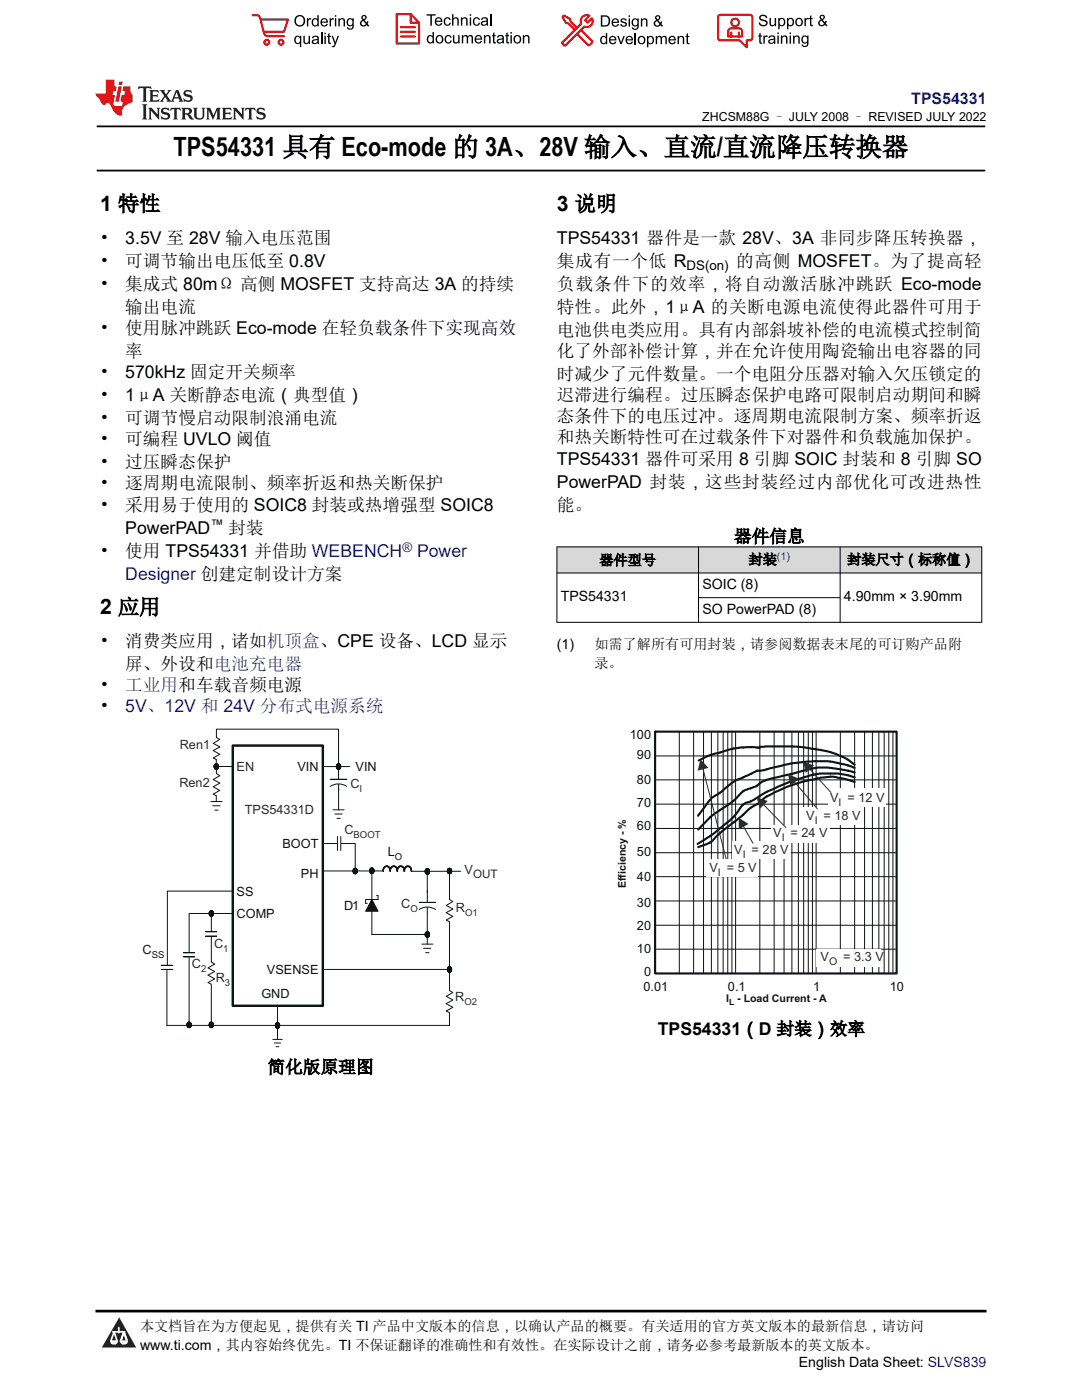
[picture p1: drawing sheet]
<svg xmlns="http://www.w3.org/2000/svg" width="216mm" height="279mm" viewBox="0 0 216 279" stroke-linecap="round" stroke-linejoin="round" font-family="sans-serif">
<defs><g id="words">
<text font-size="5.3" x="34.6" y="31.2">TPS54331 具有 Eco-mode 的 3A、28V 输入、直流/直流降压转换器</text>
<g font-size="4.2">
<text x="20" y="42.1">1 特性</text>
<text x="111.1" y="42.1">3 说明</text>
<text x="20" y="122.6">2 应用</text>
</g>
<g font-size="3.5">
<text x="20" y="48.6">•</text>
<text x="20" y="53.2">•</text>
<text x="25" y="48.6">3.5V 至 28V 输入电压范围</text>
<text x="25" y="53.2">可调节输出电压低至 0.8V</text>
<text x="111.1" y="48.6">TPS54331 器件是一款 28V、3A 非同步降压转换器，</text>
<text x="111.1" y="53.2">集成有一个低 R</text>
<text x="146.9" y="53.2">的高侧 MOSFET。为了提高轻</text>
<text x="20" y="57.8">•</text>
<text x="25" y="57.8">集成式 80mΩ 高侧 MOSFET 支持高达 3A 的持续</text>
<text x="111.1" y="57.8">负载条件下的效率，将自动激活脉冲跳跃 Eco-mode</text>
<text x="25" y="62.4">输出电流</text>
<text x="111.1" y="62.4">特性。此外，1μA 的关断电源电流使得此器件可用于</text>
<text x="20" y="66.6">•</text>
<text x="25" y="66.6">使用脉冲跳跃 Eco-mode 在轻负载条件下实现高效</text>
<text x="25" y="71.2">率</text>
<text x="111.1" y="67">电池供电类应用。具有内部斜坡补偿的电流模式控制简</text>
<text x="111.1" y="71.2">化了外部补偿计算，并在允许使用陶瓷输出电容器的同</text>
<text x="20" y="75.4">•</text>
<text x="25" y="75.4">570kHz 固定开关频率</text>
<text x="111.1" y="75.8">时减少了元件数量。一个电阻分压器对输入欠压锁定的</text>
<text x="20" y="80">•</text>
<text x="25" y="80">1μA 关断静态电流（典型值）</text>
<text x="111.1" y="80">迟滞进行编程。过压瞬态保护电路可限制启动期间和瞬</text>
<text x="20" y="84.6">•</text>
<text x="20" y="88.8">•</text>
<text x="25" y="84.6">可调节慢启动限制浪涌电流</text>
<text x="25" y="88.8">可编程 UVLO 阈值</text>
<text x="111.1" y="84.2">态条件下的电压过冲。逐周期电流限制方案、频率折返</text>
<text x="111.1" y="88.5">和热关断特性可在过载条件下对器件和负载施加保护。</text>
<text x="20" y="93.4">•</text>
<text x="25" y="93.4">过压瞬态保护</text>
<text x="111.1" y="92.7">TPS54331 器件可采用 8 引脚 SOIC 封装和 8 引脚 SO</text>
<text x="20" y="97.7">•</text>
<text x="20" y="101.9">•</text>
<text x="25" y="97.7">逐周期电流限制、频率折返和热关断保护</text>
<text x="25" y="101.9">采用易于使用的 SOIC8 封装或热增强型 SOIC8</text>
<text x="111.1" y="101.9">能。</text>
<text x="111.1" y="97.3">PowerPAD 封装，这些封装经过内部优化可改进热性</text>
<text x="25" y="106.5">PowerPAD</text>
<text x="45.6" y="106.5">封装</text>
<text x="20" y="111.1">•</text>
<text x="25" y="111.1">使用 TPS54331 并借助 WEBENCH</text>
<text x="146.5" y="108.2">器件信息</text>
<text x="20" y="129.1">•</text>
<text x="25" y="129.1">消费类应用，诸如机顶盒、CPE 设备、LCD 显示</text>
<text x="20" y="138">•</text>
<text x="25" y="133.7">屏、外设和电池充电器</text>
<text x="20" y="142.2">•</text>
<text x="131.2" y="206.5">TPS54331（D 封装）效率</text>
<text x="53.4" y="214.2">简化版原理图</text>
</g>
<g font-size="3.5" fill="#00f">
<text x="83.2" y="111.1">Power</text>
<text x="25" y="115.7">Designer 创建定制设计方案</text>
<text x="25" y="138">工业用和车载音频电源</text>
<text x="25" y="142.2">5V、12V 和 24V 分布式电源系统</text>
</g>
<text font-size="3.2" fill="#00f" x="181.8" y="20.8">TPS54331</text>
<g font-size="2.8">
<text x="119.6" y="112.8">器件型号</text>
<text x="149.4" y="112.6">封装</text>
<text x="169.1" y="112.6">封装尺寸（标称值）</text>
<text x="140.2" y="117.5">SOIC (8)</text>
<text x="111.9" y="120">TPS54331</text>
<text x="140.2" y="122.5">SO PowerPAD (8)</text>
<text x="168.4" y="120">4.90mm × 3.90mm</text>
<text x="111.1" y="129.6">(1)</text>
<text x="118.6" y="129.6">如需了解所有可用封装，请参阅数据表末尾的可订购产品附</text>
<text x="118.6" y="133.2">录。</text>
<text x="27.9" y="265.7">本文档旨在为方便起见，提供有关 TI 产品中文版本的信息，以确认产品的概要。有关适用的官方英文版本的最新信息，请访问</text>
<text x="27.9" y="269.4">www.ti.com，其内容始终优先。TI 不保证翻译的准确性和有效性。在实际设计之前，请务必参考最新版本的英文版本。</text>
<text x="159.4" y="272.8">English Data Sheet: SLVS839</text>
</g>
<g font-size="2.6">
<text x="137" y="53.9">DS(on)</text>
<text x="42" y="105.6">™</text>
</g>
<text font-size="2.6" fill="#00f" x="80.3" y="110.2">®</text>
<text font-size="2.5" x="140.1" y="24.2">ZHCSM88G – JULY 2008 – REVISED JULY 2022</text>
<g font-size="2.5" fill="#2b292a">
<text x="35.9" y="149.5">Ren1</text>
<text x="47.2" y="153.8">EN</text>
<text x="35.8" y="157.2">Ren2</text>
<text x="69.9" y="157.2">C</text>
<text x="165.6" y="160">V = 12 V</text>
<text x="48.8" y="162.5">TPS54331D</text>
<text x="68.7" y="166.5">C</text>
<text x="154.3" y="167">V = 24 V</text>
<text x="160.9" y="163.6">V = 18 V</text>
<text x="146.5" y="170.4">V = 28 V</text>
<text x="92.7" y="174.4">V</text>
<text x="141.6" y="174">V = 5 V</text>
<text x="80" y="181.3">C</text>
<text x="91" y="182">R</text>
<text x="42.7" y="189.2">C</text>
<text x="163.7" y="191.7">V</text>
<text x="168.3" y="191.7">= 3.3 V</text>
<text x="38.3" y="193.3">C</text>
<text x="43.1" y="195.9">R</text>
<text x="90.8" y="199.8">R</text>
</g>
<g font-size="2.5" fill="#0d1413">
<text x="125.7" y="147.5">100</text>
<text x="59.3" y="154">VIN</text>
<text x="71" y="153.8">VIN</text>
<text x="127.1" y="151.4">90</text>
<text x="127.1" y="161.1">70</text>
<text x="127.1" y="156.5">80</text>
<text x="127.1" y="165.7">60</text>
<text x="56.4" y="169.2">BOOT</text>
<text x="77.4" y="170.8">L</text>
<text x="127.1" y="170.8">50</text>
<text x="47.2" y="178.9">SS</text>
<text x="60" y="175.2">PH</text>
<text x="127.1" y="175.8">40</text>
<text x="47.2" y="183.1">COMP</text>
<text x="68.7" y="181.7">D1</text>
<text x="127.1" y="185.6">20</text>
<text x="127.1" y="181">30</text>
<text x="28.4" y="190.4">C</text>
<text x="127.1" y="190.1">10</text>
<text x="53.3" y="194.4">VSENSE</text>
<text x="128.4" y="197.7">0.01</text>
<text x="128.5" y="194.7">0</text>
<text x="145.3" y="197.7">0.1</text>
<text x="162.3" y="197.7">1</text>
<text x="177.6" y="197.7">10</text>
<text x="52.2" y="199.1">GND</text>
</g>
<text font-size="2.3" fill="#2b292a" x="94.4" y="175.3">OUT</text>
<text font-size="2.1" fill="#00f" x="155" y="111.7">(1)</text>
<g font-size="2.1" fill="#2b292a">
<text x="167.3" y="160.8">I</text>
<text x="156" y="167.9">I</text>
<text x="162.6" y="164.4">I</text>
<text x="148.2" y="171.3">I</text>
<text x="143.2" y="174.9">I</text>
<text x="165.4" y="192.6">O</text>
</g>
<g font-size="2.1" fill="#0d1413">
<text x="124.9" y="177.3" transform="rotate(-90 124.9 177.3)">Efficiency - %</text>
<text x="144.9" y="199.9">I</text>
<text x="147.1" y="199.9">- Load Current - A</text>
</g>
<g font-size="1.9" fill="#2b292a">
<text x="71.7" y="158">I</text>
<text x="70.6" y="167.3">BOOT</text>
<text x="81.9" y="182.1">O</text>
<text x="92.8" y="182.8">O1</text>
<text x="44.6" y="190">1</text>
<text x="40.1" y="194">2</text>
<text x="44.9" y="196.7">3</text>
<text x="92.7" y="200.6">O2</text>
</g>
<g font-size="1.9" fill="#0d1413">
<text x="78.8" y="171.6">O</text>
<text x="30.3" y="191.2">SS</text>
</g>
<text font-size="1.7" fill="#0d1413" x="145.5" y="200.6">L</text>
</g></defs>
<path d="M19.3 25.2h177.3M19.3 34h177.3" fill="none" stroke="#000" stroke-width=".35"/>
<g fill="#d8d8d8">
<path d="M111.1 109.2h84.8v5.2h-84.8z" fill-rule="evenodd"/>
<path d="M111.2 109.2h28.1v5.1h-28.1z" fill-rule="evenodd"/>
<path d="M139.4 109.2h28.2v5.1h-28.2z" fill-rule="evenodd"/>
<path d="M167.7 109.2h28.1v5.1h-28.1z" fill-rule="evenodd"/>
</g>
<path d="M111.1 109.2h84.9M111.1 114.4h84.9M111.1 109.1v15.2M139.4 109.1v15.2M139.4 119.3h28.3M167.6 109.1v15.2M195.9 109.1v15.2M111.1 124.2h84.9" fill="none" stroke="#000" stroke-width=".2"/>
<path d="M46.4 148.8h18v51.9h-18z" fill="none" stroke="#0d1413" stroke-width=".49"/>
<path d="M82.1 173.7v.2z" fill-rule="evenodd" fill="#0d1413"/>
<path d="M82.1 173.7v.2z" fill="none" stroke="#0d1413" stroke-width=".2"/>
<path d="M82 173.5l.1 .3z" fill-rule="evenodd" fill="#0d1413"/>
<path d="M82 173.5l.1 .3z" fill="none" stroke="#0d1413" stroke-width=".2"/>
<path d="M82 173.3l.1 .3z" fill-rule="evenodd" fill="#0d1413"/>
<path d="M82 173.3l.1 .3z" fill="none" stroke="#0d1413" stroke-width=".2"/>
<path d="M81.9 173.2l.2 .3z" fill-rule="evenodd" fill="#0d1413"/>
<path d="M81.9 173.2l.2 .3z" fill="none" stroke="#0d1413" stroke-width=".2"/>
<path d="M81.9 173.1l.1 .2z" fill-rule="evenodd" fill="#0d1413"/>
<path d="M81.9 173.1l.1 .2z" fill="none" stroke="#0d1413" stroke-width=".2"/>
<path d="M81.7 173l.2 .2z" fill-rule="evenodd" fill="#0d1413"/>
<path d="M81.7 173l.2 .2z" fill="none" stroke="#0d1413" stroke-width=".2"/>
<path d="M81.6 172.9l.2 .2z" fill-rule="evenodd" fill="#0d1413"/>
<path d="M81.6 172.9l.2 .2z" fill="none" stroke="#0d1413" stroke-width=".2"/>
<path d="M81.5 172.9l.2 .1z" fill-rule="evenodd" fill="#0d1413"/>
<path d="M81.5 172.9l.2 .1z" fill="none" stroke="#0d1413" stroke-width=".2"/>
<path d="M81.4 172.8l.2 .1h-.2z" fill-rule="evenodd" fill="#0d1413"/>
<path d="M81.4 172.8l.2 .1h-.2z" fill="none" stroke="#0d1413" stroke-width=".2"/>
<path d="M81.2 172.8l.2 .1-.2 .1z" fill-rule="evenodd" fill="#0d1413"/>
<path d="M81.2 172.8l.2 .1-.2 .1z" fill="none" stroke="#0d1413" stroke-width=".2"/>
<path d="M81.1 172.9h.2l-.2 .1z" fill-rule="evenodd" fill="#0d1413"/>
<path d="M81.1 172.9h.2l-.2 .1z" fill="none" stroke="#0d1413" stroke-width=".2"/>
<path d="M81 173l.2-.1-.2 .2z" fill-rule="evenodd" fill="#0d1413"/>
<path d="M81 173l.2-.1-.2 .2z" fill="none" stroke="#0d1413" stroke-width=".2"/>
<path d="M80.8 173.1l.2-.1-.1 .2z" fill-rule="evenodd" fill="#0d1413"/>
<path d="M80.8 173.1l.2-.1-.1 .2z" fill="none" stroke="#0d1413" stroke-width=".2"/>
<path d="M80.9 173.1v.1l-.1 .1z" fill-rule="evenodd" fill="#0d1413"/>
<path d="M80.9 173.1v.1l-.1 .1z" fill="none" stroke="#0d1413" stroke-width=".2"/>
<path d="M80.8 173.2l-.1 .3z" fill-rule="evenodd" fill="#0d1413"/>
<path d="M80.8 173.2l-.1 .3z" fill="none" stroke="#0d1413" stroke-width=".2"/>
<path d="M80.7 173.3v.3z" fill-rule="evenodd" fill="#0d1413"/>
<path d="M80.7 173.3v.3z" fill="none" stroke="#0d1413" stroke-width=".2"/>
<path d="M80.7 173.5v.3z" fill-rule="evenodd" fill="#0d1413"/>
<path d="M80.7 173.5v.3z" fill="none" stroke="#0d1413" stroke-width=".2"/>
<path d="M80.6 173.7l.1 .2z" fill-rule="evenodd" fill="#0d1413"/>
<path d="M80.6 173.7l.1 .2z" fill="none" stroke="#0d1413" stroke-width=".2"/>
<path d="M80.7 173.7v.2h-.1z" fill-rule="evenodd" fill="#0d1413"/>
<path d="M80.7 173.7v.2h-.1z" fill="none" stroke="#0d1413" stroke-width=".2"/>
<path d="M80.6 173.5l.1 .3z" fill-rule="evenodd" fill="#0d1413"/>
<path d="M80.6 173.5l.1 .3z" fill="none" stroke="#0d1413" stroke-width=".2"/>
<path d="M80.6 173.3l.1 .3z" fill-rule="evenodd" fill="#0d1413"/>
<path d="M80.6 173.3l.1 .3z" fill="none" stroke="#0d1413" stroke-width=".2"/>
<path d="M80.5 173.2l.2 .3z" fill-rule="evenodd" fill="#0d1413"/>
<path d="M80.5 173.2l.2 .3z" fill="none" stroke="#0d1413" stroke-width=".2"/>
<path d="M80.4 173.1l.2 .2z" fill-rule="evenodd" fill="#0d1413"/>
<path d="M80.4 173.1l.2 .2z" fill="none" stroke="#0d1413" stroke-width=".2"/>
<path d="M80.3 173l.2 .2z" fill-rule="evenodd" fill="#0d1413"/>
<path d="M80.3 173l.2 .2z" fill="none" stroke="#0d1413" stroke-width=".2"/>
<path d="M80.2 172.9l.2 .2z" fill-rule="evenodd" fill="#0d1413"/>
<path d="M80.2 172.9l.2 .2z" fill="none" stroke="#0d1413" stroke-width=".2"/>
<path d="M80.1 172.8l.2 .2z" fill-rule="evenodd" fill="#0d1413"/>
<path d="M80.1 172.8l.2 .2z" fill="none" stroke="#0d1413" stroke-width=".2"/>
<path d="M79.9 172.8l.3 .1h-.3z" fill-rule="evenodd" fill="#0d1413"/>
<path d="M79.9 172.8l.3 .1h-.3z" fill="none" stroke="#0d1413" stroke-width=".2"/>
<path d="M79.8 172.8l.2 .1-.2 .1z" fill-rule="evenodd" fill="#0d1413"/>
<path d="M79.8 172.8l.2 .1-.2 .1z" fill="none" stroke="#0d1413" stroke-width=".2"/>
<path d="M79.7 172.9h.2l-.2 .1z" fill-rule="evenodd" fill="#0d1413"/>
<path d="M79.7 172.9h.2l-.2 .1z" fill="none" stroke="#0d1413" stroke-width=".2"/>
<path d="M79.6 173l.2-.1-.2 .2z" fill-rule="evenodd" fill="#0d1413"/>
<path d="M79.6 173l.2-.1-.2 .2z" fill="none" stroke="#0d1413" stroke-width=".2"/>
<path d="M79.4 173.1l.2-.1-.1 .2z" fill-rule="evenodd" fill="#0d1413"/>
<path d="M79.4 173.1l.2-.1-.1 .2z" fill="none" stroke="#0d1413" stroke-width=".2"/>
<path d="M79.5 173.1v.1l-.1 .1z" fill-rule="evenodd" fill="#0d1413"/>
<path d="M79.5 173.1v.1l-.1 .1z" fill="none" stroke="#0d1413" stroke-width=".2"/>
<path d="M79.4 173.2l-.1 .3z" fill-rule="evenodd" fill="#0d1413"/>
<path d="M79.4 173.2l-.1 .3z" fill="none" stroke="#0d1413" stroke-width=".2"/>
<path d="M79.3 173.3v.3z" fill-rule="evenodd" fill="#0d1413"/>
<path d="M79.3 173.3v.3z" fill="none" stroke="#0d1413" stroke-width=".2"/>
<path d="M79.3 173.5l-.1 .3z" fill-rule="evenodd" fill="#0d1413"/>
<path d="M79.3 173.5l-.1 .3z" fill="none" stroke="#0d1413" stroke-width=".2"/>
<path d="M79.2 173.7l.1 .2z" fill-rule="evenodd" fill="#0d1413"/>
<path d="M79.2 173.7l.1 .2z" fill="none" stroke="#0d1413" stroke-width=".2"/>
<path d="M79.3 173.7v.2z" fill-rule="evenodd" fill="#0d1413"/>
<path d="M79.3 173.7v.2z" fill="none" stroke="#0d1413" stroke-width=".2"/>
<path d="M79.2 173.5l.1 .3z" fill-rule="evenodd" fill="#0d1413"/>
<path d="M79.2 173.5l.1 .3z" fill="none" stroke="#0d1413" stroke-width=".2"/>
<path d="M79.2 173.3l.1 .3z" fill-rule="evenodd" fill="#0d1413"/>
<path d="M79.2 173.3l.1 .3z" fill="none" stroke="#0d1413" stroke-width=".2"/>
<path d="M79.1 173.2l.1 .3z" fill-rule="evenodd" fill="#0d1413"/>
<path d="M79.1 173.2l.1 .3z" fill="none" stroke="#0d1413" stroke-width=".2"/>
<path d="M79 173.1l.2 .2z" fill-rule="evenodd" fill="#0d1413"/>
<path d="M79 173.1l.2 .2z" fill="none" stroke="#0d1413" stroke-width=".2"/>
<path d="M78.9 173l.2 .2z" fill-rule="evenodd" fill="#0d1413"/>
<path d="M78.9 173l.2 .2z" fill="none" stroke="#0d1413" stroke-width=".2"/>
<path d="M78.8 172.9l.2 .2z" fill-rule="evenodd" fill="#0d1413"/>
<path d="M78.8 172.9l.2 .2z" fill="none" stroke="#0d1413" stroke-width=".2"/>
<path d="M78.7 172.8l.2 .2h-.2z" fill-rule="evenodd" fill="#0d1413"/>
<path d="M78.7 172.8l.2 .2h-.2z" fill="none" stroke="#0d1413" stroke-width=".2"/>
<path d="M78.5 172.8l.3 .1h-.3z" fill-rule="evenodd" fill="#0d1413"/>
<path d="M78.5 172.8l.3 .1h-.3z" fill="none" stroke="#0d1413" stroke-width=".2"/>
<path d="M78.4 172.8l.2 .1-.2 .1z" fill-rule="evenodd" fill="#0d1413"/>
<path d="M78.4 172.8l.2 .1-.2 .1z" fill="none" stroke="#0d1413" stroke-width=".2"/>
<path d="M78.3 172.9h.2l-.2 .1z" fill-rule="evenodd" fill="#0d1413"/>
<path d="M78.3 172.9h.2l-.2 .1z" fill="none" stroke="#0d1413" stroke-width=".2"/>
<path d="M78.2 173l.1-.1-.1 .2z" fill-rule="evenodd" fill="#0d1413"/>
<path d="M78.2 173l.1-.1-.1 .2z" fill="none" stroke="#0d1413" stroke-width=".2"/>
<path d="M78 173.1l.2-.1-.1 .2z" fill-rule="evenodd" fill="#0d1413"/>
<path d="M78 173.1l.2-.1-.1 .2z" fill="none" stroke="#0d1413" stroke-width=".2"/>
<path d="M78 173.1l.1 .1-.1 .1z" fill-rule="evenodd" fill="#0d1413"/>
<path d="M78 173.1l.1 .1-.1 .1z" fill="none" stroke="#0d1413" stroke-width=".2"/>
<path d="M78 173.2l-.1 .3z" fill-rule="evenodd" fill="#0d1413"/>
<path d="M78 173.2l-.1 .3z" fill="none" stroke="#0d1413" stroke-width=".2"/>
<path d="M77.9 173.3l-.1 .3z" fill-rule="evenodd" fill="#0d1413"/>
<path d="M77.9 173.3l-.1 .3z" fill="none" stroke="#0d1413" stroke-width=".2"/>
<path d="M77.8 173.5l.1 .3z" fill-rule="evenodd" fill="#0d1413"/>
<path d="M77.8 173.5l.1 .3z" fill="none" stroke="#0d1413" stroke-width=".2"/>
<path d="M77.8 173.7l.1 .2z" fill-rule="evenodd" fill="#0d1413"/>
<path d="M77.8 173.7l.1 .2z" fill="none" stroke="#0d1413" stroke-width=".2"/>
<path d="M77.8 173.7l.1 .2z" fill-rule="evenodd" fill="#0d1413"/>
<path d="M77.8 173.7l.1 .2z" fill="none" stroke="#0d1413" stroke-width=".2"/>
<path d="M77.8 173.5l.1 .3z" fill-rule="evenodd" fill="#0d1413"/>
<path d="M77.8 173.5l.1 .3z" fill="none" stroke="#0d1413" stroke-width=".2"/>
<path d="M77.8 173.3l.1 .3z" fill-rule="evenodd" fill="#0d1413"/>
<path d="M77.8 173.3l.1 .3z" fill="none" stroke="#0d1413" stroke-width=".2"/>
<path d="M77.7 173.2l.1 .3z" fill-rule="evenodd" fill="#0d1413"/>
<path d="M77.7 173.2l.1 .3z" fill="none" stroke="#0d1413" stroke-width=".2"/>
<path d="M77.6 173.1l.2 .2z" fill-rule="evenodd" fill="#0d1413"/>
<path d="M77.6 173.1l.2 .2z" fill="none" stroke="#0d1413" stroke-width=".2"/>
<path d="M77.5 173l.2 .2z" fill-rule="evenodd" fill="#0d1413"/>
<path d="M77.5 173l.2 .2z" fill="none" stroke="#0d1413" stroke-width=".2"/>
<path d="M77.4 172.9l.2 .2z" fill-rule="evenodd" fill="#0d1413"/>
<path d="M77.4 172.9l.2 .2z" fill="none" stroke="#0d1413" stroke-width=".2"/>
<path d="M77.3 172.8l.2 .2h-.2z" fill-rule="evenodd" fill="#0d1413"/>
<path d="M77.3 172.8l.2 .2h-.2z" fill="none" stroke="#0d1413" stroke-width=".2"/>
<path d="M77.1 172.8l.3 .1h-.3z" fill-rule="evenodd" fill="#0d1413"/>
<path d="M77.1 172.8l.3 .1h-.3z" fill="none" stroke="#0d1413" stroke-width=".2"/>
<path d="M77 172.8l.2 .1-.2 .1z" fill-rule="evenodd" fill="#0d1413"/>
<path d="M77 172.8l.2 .1-.2 .1z" fill="none" stroke="#0d1413" stroke-width=".2"/>
<path d="M76.9 172.9h.2l-.2 .1z" fill-rule="evenodd" fill="#0d1413"/>
<path d="M76.9 172.9h.2l-.2 .1z" fill="none" stroke="#0d1413" stroke-width=".2"/>
<path d="M76.8 173l.1-.1-.1 .2z" fill-rule="evenodd" fill="#0d1413"/>
<path d="M76.8 173l.1-.1-.1 .2z" fill="none" stroke="#0d1413" stroke-width=".2"/>
<path d="M76.8 173v.1l-.1 .1z" fill-rule="evenodd" fill="#0d1413"/>
<path d="M76.8 173v.1l-.1 .1z" fill="none" stroke="#0d1413" stroke-width=".2"/>
<path d="M76.6 173.1l.1 .1-.1 .1z" fill-rule="evenodd" fill="#0d1413"/>
<path d="M76.6 173.1l.1 .1-.1 .1z" fill="none" stroke="#0d1413" stroke-width=".2"/>
<path d="M76.6 173.2l-.1 .3z" fill-rule="evenodd" fill="#0d1413"/>
<path d="M76.6 173.2l-.1 .3z" fill="none" stroke="#0d1413" stroke-width=".2"/>
<path d="M76.5 173.3l-.1 .3z" fill-rule="evenodd" fill="#0d1413"/>
<path d="M76.5 173.3l-.1 .3z" fill="none" stroke="#0d1413" stroke-width=".2"/>
<path d="M76.4 173.5l.1 .3z" fill-rule="evenodd" fill="#0d1413"/>
<path d="M76.4 173.5l.1 .3z" fill="none" stroke="#0d1413" stroke-width=".2"/>
<path d="M76.4 173.7l.1 .2z" fill-rule="evenodd" fill="#0d1413"/>
<path d="M76.4 173.7l.1 .2zM82.2 173.9h9.7M84.2 188.4h2.2M84.5 189.3h1.5M84.9 190.1h.7" fill="none" stroke="#0d1413" stroke-width=".2"/>
<path d="M84.9 173.8l.4 .2z" fill-rule="evenodd" fill="#0d1413"/>
<path d="M84.9 173.8l.4 .2z" fill="none" stroke="#0d1413" stroke-width=".2"/>
<path d="M84.8 173.8l.1 .1z" fill-rule="evenodd" fill="#0d1413"/>
<path d="M84.8 173.8l.1 .1z" fill="none" stroke="#0d1413" stroke-width=".2"/>
<path d="M84.9 173.9l.4 .1z" fill-rule="evenodd" fill="#0d1413"/>
<path d="M84.9 173.9l.4 .1z" fill="none" stroke="#0d1413" stroke-width=".2"/>
<path d="M84.9 173.7l.4 .3z" fill-rule="evenodd" fill="#0d1413"/>
<path d="M84.9 173.7l.4 .3z" fill="none" stroke="#0d1413" stroke-width=".2"/>
<path d="M84.8 173.7l.1 .1z" fill-rule="evenodd" fill="#0d1413"/>
<path d="M84.8 173.7l.1 .1z" fill="none" stroke="#0d1413" stroke-width=".2"/>
<path d="M84.9 173.8l.4 .2z" fill-rule="evenodd" fill="#0d1413"/>
<path d="M84.9 173.8l.4 .2z" fill="none" stroke="#0d1413" stroke-width=".2"/>
<path d="M84.9 173.6l.3 .4z" fill-rule="evenodd" fill="#0d1413"/>
<path d="M84.9 173.6l.3 .4z" fill="none" stroke="#0d1413" stroke-width=".2"/>
<path d="M84.9 173.6v.2z" fill-rule="evenodd" fill="#0d1413"/>
<path d="M84.9 173.6v.2z" fill="none" stroke="#0d1413" stroke-width=".2"/>
<path d="M84.9 173.7l.4 .3z" fill-rule="evenodd" fill="#0d1413"/>
<path d="M84.9 173.7l.4 .3z" fill="none" stroke="#0d1413" stroke-width=".2"/>
<path d="M85 173.6l.2 .3z" fill-rule="evenodd" fill="#0d1413"/>
<path d="M85 173.6l.2 .3z" fill="none" stroke="#0d1413" stroke-width=".2"/>
<path d="M84.9 173.6v.1z" fill-rule="evenodd" fill="#0d1413"/>
<path d="M84.9 173.6v.1z" fill="none" stroke="#0d1413" stroke-width=".2"/>
<path d="M84.9 173.6l.3 .4z" fill-rule="evenodd" fill="#0d1413"/>
<path d="M84.9 173.6l.3 .4z" fill="none" stroke="#0d1413" stroke-width=".2"/>
<path d="M85 173.5l.2 .4z" fill-rule="evenodd" fill="#0d1413"/>
<path d="M85 173.5l.2 .4z" fill="none" stroke="#0d1413" stroke-width=".2"/>
<path d="M85 173.5v.1z" fill-rule="evenodd" fill="#0d1413"/>
<path d="M85 173.5v.1z" fill="none" stroke="#0d1413" stroke-width=".2"/>
<path d="M85 173.6l.2 .3z" fill-rule="evenodd" fill="#0d1413"/>
<path d="M85 173.6l.2 .3z" fill="none" stroke="#0d1413" stroke-width=".2"/>
<path d="M85 173.5l.2 .4z" fill-rule="evenodd" fill="#0d1413"/>
<path d="M85 173.5l.2 .4z" fill="none" stroke="#0d1413" stroke-width=".2"/>
<path d="M85 173.5h.1z" fill-rule="evenodd" fill="#0d1413"/>
<path d="M85 173.5h.1z" fill="none" stroke="#0d1413" stroke-width=".2"/>
<path d="M85 173.5l.2 .4z" fill-rule="evenodd" fill="#0d1413"/>
<path d="M85 173.5l.2 .4z" fill="none" stroke="#0d1413" stroke-width=".2"/>
<path d="M85.1 173.4l.2 .5z" fill-rule="evenodd" fill="#0d1413"/>
<path d="M85.1 173.4l.2 .5z" fill="none" stroke="#0d1413" stroke-width=".2"/>
<path d="M85 173.4l.2 .1z" fill-rule="evenodd" fill="#0d1413"/>
<path d="M85 173.4l.2 .1z" fill="none" stroke="#0d1413" stroke-width=".2"/>
<path d="M85 173.5l.2 .4z" fill-rule="evenodd" fill="#0d1413"/>
<path d="M85 173.5l.2 .4z" fill="none" stroke="#0d1413" stroke-width=".2"/>
<path d="M85.2 173.4l.1 .5z" fill-rule="evenodd" fill="#0d1413"/>
<path d="M85.2 173.4l.1 .5z" fill="none" stroke="#0d1413" stroke-width=".2"/>
<path d="M85.1 173.4h.1z" fill-rule="evenodd" fill="#0d1413"/>
<path d="M85.1 173.4h.1z" fill="none" stroke="#0d1413" stroke-width=".2"/>
<path d="M85.1 173.4l.2 .5z" fill-rule="evenodd" fill="#0d1413"/>
<path d="M85.1 173.4l.2 .5z" fill="none" stroke="#0d1413" stroke-width=".2"/>
<path d="M85.2 173.4l.1 .5z" fill-rule="evenodd" fill="#0d1413"/>
<path d="M85.2 173.4l.1 .5z" fill="none" stroke="#0d1413" stroke-width=".2"/>
<path d="M85.2 173.4h.1z" fill-rule="evenodd" fill="#0d1413"/>
<path d="M85.2 173.4h.1z" fill="none" stroke="#0d1413" stroke-width=".2"/>
<path d="M85.2 173.4l.1 .5z" fill-rule="evenodd" fill="#0d1413"/>
<path d="M85.2 173.4l.1 .5z" fill="none" stroke="#0d1413" stroke-width=".2"/>
<path d="M85.3 173.4l-.1 .5z" fill-rule="evenodd" fill="#0d1413"/>
<path d="M85.3 173.4l-.1 .5z" fill="none" stroke="#0d1413" stroke-width=".2"/>
<path d="M85.3 173.3v.1z" fill-rule="evenodd" fill="#0d1413"/>
<path d="M85.3 173.3v.1z" fill="none" stroke="#0d1413" stroke-width=".2"/>
<path d="M85.2 173.4l.1 .5z" fill-rule="evenodd" fill="#0d1413"/>
<path d="M85.2 173.4l.1 .5z" fill="none" stroke="#0d1413" stroke-width=".2"/>
<path d="M85.4 173.4l-.1 .5z" fill-rule="evenodd" fill="#0d1413"/>
<path d="M85.4 173.4l-.1 .5z" fill="none" stroke="#0d1413" stroke-width=".2"/>
<path d="M85.3 173.4l.1 .1z" fill-rule="evenodd" fill="#0d1413"/>
<path d="M85.3 173.4l.1 .1z" fill="none" stroke="#0d1413" stroke-width=".2"/>
<path d="M85.3 173.4l-.1 .5z" fill-rule="evenodd" fill="#0d1413"/>
<path d="M85.3 173.4l-.1 .5z" fill="none" stroke="#0d1413" stroke-width=".2"/>
<path d="M85.4 173.4l-.1 .5z" fill-rule="evenodd" fill="#0d1413"/>
<path d="M85.4 173.4l-.1 .5z" fill="none" stroke="#0d1413" stroke-width=".2"/>
<path d="M85.4 173.4l.1 .1z" fill-rule="evenodd" fill="#0d1413"/>
<path d="M85.4 173.4l.1 .1z" fill="none" stroke="#0d1413" stroke-width=".2"/>
<path d="M85.4 173.4l-.1 .5z" fill-rule="evenodd" fill="#0d1413"/>
<path d="M85.4 173.4l-.1 .5z" fill="none" stroke="#0d1413" stroke-width=".2"/>
<path d="M85.5 173.5l-.2 .4z" fill-rule="evenodd" fill="#0d1413"/>
<path d="M85.5 173.5l-.2 .4z" fill="none" stroke="#0d1413" stroke-width=".2"/>
<path d="M85.5 173.4v.2z" fill-rule="evenodd" fill="#0d1413"/>
<path d="M85.5 173.4v.2z" fill="none" stroke="#0d1413" stroke-width=".2"/>
<path d="M85.4 173.4l-.1 .5z" fill-rule="evenodd" fill="#0d1413"/>
<path d="M85.4 173.4l-.1 .5z" fill="none" stroke="#0d1413" stroke-width=".2"/>
<path d="M85.5 173.6l-.2 .3z" fill-rule="evenodd" fill="#0d1413"/>
<path d="M85.5 173.6l-.2 .3z" fill="none" stroke="#0d1413" stroke-width=".2"/>
<path d="M85.5 173.5v.1z" fill-rule="evenodd" fill="#0d1413"/>
<path d="M85.5 173.5v.1z" fill="none" stroke="#0d1413" stroke-width=".2"/>
<path d="M85.5 173.5l-.2 .4z" fill-rule="evenodd" fill="#0d1413"/>
<path d="M85.5 173.5l-.2 .4z" fill="none" stroke="#0d1413" stroke-width=".2"/>
<path d="M85.2 173.9l.4-.3z" fill-rule="evenodd" fill="#0d1413"/>
<path d="M85.2 173.9l.4-.3z" fill="none" stroke="#0d1413" stroke-width=".2"/>
<path d="M85.5 173.6h.2z" fill-rule="evenodd" fill="#0d1413"/>
<path d="M85.5 173.6h.2z" fill="none" stroke="#0d1413" stroke-width=".2"/>
<path d="M85.5 173.5l-.2 .4z" fill-rule="evenodd" fill="#0d1413"/>
<path d="M85.5 173.5l-.2 .4z" fill="none" stroke="#0d1413" stroke-width=".2"/>
<path d="M85.3 173.9l.3-.2z" fill-rule="evenodd" fill="#0d1413"/>
<path d="M85.3 173.9l.3-.2z" fill="none" stroke="#0d1413" stroke-width=".2"/>
<path d="M85.6 173.7h.1z" fill-rule="evenodd" fill="#0d1413"/>
<path d="M85.6 173.7h.1z" fill="none" stroke="#0d1413" stroke-width=".2"/>
<path d="M85.2 173.9l.4-.3z" fill-rule="evenodd" fill="#0d1413"/>
<path d="M85.2 173.9l.4-.3z" fill="none" stroke="#0d1413" stroke-width=".2"/>
<path d="M85.3 173.9l.4-.1z" fill-rule="evenodd" fill="#0d1413"/>
<path d="M85.3 173.9l.4-.1z" fill="none" stroke="#0d1413" stroke-width=".2"/>
<path d="M85.6 173.7l.1 .1z" fill-rule="evenodd" fill="#0d1413"/>
<path d="M85.6 173.7l.1 .1z" fill="none" stroke="#0d1413" stroke-width=".2"/>
<path d="M85.3 173.9l.3-.2z" fill-rule="evenodd" fill="#0d1413"/>
<path d="M85.3 173.9l.3-.2z" fill="none" stroke="#0d1413" stroke-width=".2"/>
<path d="M85.3 173.9h.4v.1h-.4z" fill-rule="evenodd" fill="#0d1413"/>
<path d="M85.3 173.9h.4v.1h-.4z" fill="none" stroke="#0d1413" stroke-width=".2"/>
<path d="M85.6 173.8l.1 .1z" fill-rule="evenodd" fill="#0d1413"/>
<path d="M85.6 173.8l.1 .1z" fill="none" stroke="#0d1413" stroke-width=".2"/>
<path d="M85.3 173.9l.4-.1z" fill-rule="evenodd" fill="#0d1413"/>
<path d="M85.3 173.9l.4-.1z" fill="none" stroke="#0d1413" stroke-width=".2"/>
<path d="M85.3 173.9l.4 .1z" fill-rule="evenodd" fill="#0d1413"/>
<path d="M85.3 173.9l.4 .1z" fill="none" stroke="#0d1413" stroke-width=".2"/>
<path d="M85.6 173.9l.1 .1z" fill-rule="evenodd" fill="#0d1413"/>
<path d="M85.6 173.9l.1 .1z" fill="none" stroke="#0d1413" stroke-width=".2"/>
<path d="M85.3 173.9l.4 .1z" fill-rule="evenodd" fill="#0d1413"/>
<path d="M85.3 173.9l.4 .1z" fill="none" stroke="#0d1413" stroke-width=".2"/>
<path d="M85.3 173.9l.3 .2z" fill-rule="evenodd" fill="#0d1413"/>
<path d="M85.3 173.9l.3 .2z" fill="none" stroke="#0d1413" stroke-width=".2"/>
<path d="M85.6 174l.1 .1z" fill-rule="evenodd" fill="#0d1413"/>
<path d="M85.6 174l.1 .1z" fill="none" stroke="#0d1413" stroke-width=".2"/>
<path d="M85.3 173.9l.4 .1z" fill-rule="evenodd" fill="#0d1413"/>
<path d="M85.3 173.9l.4 .1z" fill="none" stroke="#0d1413" stroke-width=".2"/>
<path d="M85.3 173.9l.3 .3z" fill-rule="evenodd" fill="#0d1413"/>
<path d="M85.3 173.9l.3 .3z" fill="none" stroke="#0d1413" stroke-width=".2"/>
<path d="M85.6 174.1l.1 .1z" fill-rule="evenodd" fill="#0d1413"/>
<path d="M85.6 174.1l.1 .1z" fill="none" stroke="#0d1413" stroke-width=".2"/>
<path d="M85.3 173.9l.3 .2z" fill-rule="evenodd" fill="#0d1413"/>
<path d="M85.3 173.9l.3 .2z" fill="none" stroke="#0d1413" stroke-width=".2"/>
<path d="M85.3 173.9l.2 .4z" fill-rule="evenodd" fill="#0d1413"/>
<path d="M85.3 173.9l.2 .4z" fill="none" stroke="#0d1413" stroke-width=".2"/>
<path d="M85.6 174.1v.2z" fill-rule="evenodd" fill="#0d1413"/>
<path d="M85.6 174.1v.2z" fill="none" stroke="#0d1413" stroke-width=".2"/>
<path d="M85.3 173.9l.3 .3z" fill-rule="evenodd" fill="#0d1413"/>
<path d="M85.3 173.9l.3 .3z" fill="none" stroke="#0d1413" stroke-width=".2"/>
<path d="M85.3 173.9l.2 .4z" fill-rule="evenodd" fill="#0d1413"/>
<path d="M85.3 173.9l.2 .4z" fill="none" stroke="#0d1413" stroke-width=".2"/>
<path d="M85.6 174.2v.1z" fill-rule="evenodd" fill="#0d1413"/>
<path d="M85.6 174.2v.1z" fill="none" stroke="#0d1413" stroke-width=".2"/>
<path d="M85.3 173.9l.3 .4z" fill-rule="evenodd" fill="#0d1413"/>
<path d="M85.3 173.9l.3 .4z" fill="none" stroke="#0d1413" stroke-width=".2"/>
<path d="M85.2 173.9l.2 .5z" fill-rule="evenodd" fill="#0d1413"/>
<path d="M85.2 173.9l.2 .5z" fill="none" stroke="#0d1413" stroke-width=".2"/>
<path d="M85.4 174.3h.1z" fill-rule="evenodd" fill="#0d1413"/>
<path d="M85.4 174.3h.1z" fill="none" stroke="#0d1413" stroke-width=".2"/>
<path d="M85.3 173.9l.2 .4z" fill-rule="evenodd" fill="#0d1413"/>
<path d="M85.3 173.9l.2 .4z" fill="none" stroke="#0d1413" stroke-width=".2"/>
<path d="M85.2 173.9l.2 .5z" fill-rule="evenodd" fill="#0d1413"/>
<path d="M85.2 173.9l.2 .5z" fill="none" stroke="#0d1413" stroke-width=".2"/>
<path d="M85.4 174.3l.1 .1z" fill-rule="evenodd" fill="#0d1413"/>
<path d="M85.4 174.3l.1 .1z" fill="none" stroke="#0d1413" stroke-width=".2"/>
<path d="M85.2 173.9l.2 .5z" fill-rule="evenodd" fill="#0d1413"/>
<path d="M85.2 173.9l.2 .5z" fill="none" stroke="#0d1413" stroke-width=".2"/>
<path d="M85.2 173.9l.2 .5z" fill-rule="evenodd" fill="#0d1413"/>
<path d="M85.2 173.9l.2 .5z" fill="none" stroke="#0d1413" stroke-width=".2"/>
<path d="M85.3 174.4h.1z" fill-rule="evenodd" fill="#0d1413"/>
<path d="M85.3 174.4h.1z" fill="none" stroke="#0d1413" stroke-width=".2"/>
<path d="M85.2 173.9l.2 .5z" fill-rule="evenodd" fill="#0d1413"/>
<path d="M85.2 173.9l.2 .5z" fill="none" stroke="#0d1413" stroke-width=".2"/>
<path d="M85.2 173.9l.1 .5z" fill-rule="evenodd" fill="#0d1413"/>
<path d="M85.2 173.9l.1 .5z" fill="none" stroke="#0d1413" stroke-width=".2"/>
<path d="M85.3 174.4v.1z" fill-rule="evenodd" fill="#0d1413"/>
<path d="M85.3 174.4v.1z" fill="none" stroke="#0d1413" stroke-width=".2"/>
<path d="M85.2 173.9l.2 .5z" fill-rule="evenodd" fill="#0d1413"/>
<path d="M85.2 173.9l.2 .5z" fill="none" stroke="#0d1413" stroke-width=".2"/>
<path d="M85.2 173.9v.5z" fill-rule="evenodd" fill="#0d1413"/>
<path d="M85.2 173.9v.5z" fill="none" stroke="#0d1413" stroke-width=".2"/>
<path d="M85.2 174.4l.1 .1z" fill-rule="evenodd" fill="#0d1413"/>
<path d="M85.2 174.4l.1 .1z" fill="none" stroke="#0d1413" stroke-width=".2"/>
<path d="M85.2 173.9l.1 .5z" fill-rule="evenodd" fill="#0d1413"/>
<path d="M85.2 173.9l.1 .5z" fill="none" stroke="#0d1413" stroke-width=".2"/>
<path d="M85.2 173.9v.5z" fill-rule="evenodd" fill="#0d1413"/>
<path d="M85.2 173.9v.5z" fill="none" stroke="#0d1413" stroke-width=".2"/>
<path d="M85.1 174.3l.1 .2z" fill-rule="evenodd" fill="#0d1413"/>
<path d="M85.1 174.3l.1 .2z" fill="none" stroke="#0d1413" stroke-width=".2"/>
<path d="M85.2 173.9v.5z" fill-rule="evenodd" fill="#0d1413"/>
<path d="M85.2 173.9v.5z" fill="none" stroke="#0d1413" stroke-width=".2"/>
<path d="M85.2 173.9l-.1 .5z" fill-rule="evenodd" fill="#0d1413"/>
<path d="M85.2 173.9l-.1 .5z" fill="none" stroke="#0d1413" stroke-width=".2"/>
<path d="M85.1 174.3v.1z" fill-rule="evenodd" fill="#0d1413"/>
<path d="M85.1 174.3v.1z" fill="none" stroke="#0d1413" stroke-width=".2"/>
<path d="M85.2 173.9v.5z" fill-rule="evenodd" fill="#0d1413"/>
<path d="M85.2 173.9v.5z" fill="none" stroke="#0d1413" stroke-width=".2"/>
<path d="M85.2 173.9l-.2 .4z" fill-rule="evenodd" fill="#0d1413"/>
<path d="M85.2 173.9l-.2 .4z" fill="none" stroke="#0d1413" stroke-width=".2"/>
<path d="M85 174.3l.1 .1z" fill-rule="evenodd" fill="#0d1413"/>
<path d="M85 174.3l.1 .1z" fill="none" stroke="#0d1413" stroke-width=".2"/>
<path d="M85.2 173.9l-.1 .5z" fill-rule="evenodd" fill="#0d1413"/>
<path d="M85.2 173.9l-.1 .5z" fill="none" stroke="#0d1413" stroke-width=".2"/>
<path d="M85.2 173.9l-.2 .4z" fill-rule="evenodd" fill="#0d1413"/>
<path d="M85.2 173.9l-.2 .4z" fill="none" stroke="#0d1413" stroke-width=".2"/>
<path d="M85 174.2v.1z" fill-rule="evenodd" fill="#0d1413"/>
<path d="M85 174.2v.1z" fill="none" stroke="#0d1413" stroke-width=".2"/>
<path d="M85.2 173.9l-.2 .4z" fill-rule="evenodd" fill="#0d1413"/>
<path d="M85.2 173.9l-.2 .4z" fill="none" stroke="#0d1413" stroke-width=".2"/>
<path d="M84.9 174.1l.3-.2z" fill-rule="evenodd" fill="#0d1413"/>
<path d="M84.9 174.1l.3-.2z" fill="none" stroke="#0d1413" stroke-width=".2"/>
<path d="M84.9 174.2h.1z" fill-rule="evenodd" fill="#0d1413"/>
<path d="M84.9 174.2h.1z" fill="none" stroke="#0d1413" stroke-width=".2"/>
<path d="M85.2 173.9l-.2 .4z" fill-rule="evenodd" fill="#0d1413"/>
<path d="M85.2 173.9l-.2 .4z" fill="none" stroke="#0d1413" stroke-width=".2"/>
<path d="M84.9 174l.4-.1z" fill-rule="evenodd" fill="#0d1413"/>
<path d="M84.9 174l.4-.1z" fill="none" stroke="#0d1413" stroke-width=".2"/>
<path d="M84.8 174.1h.2z" fill-rule="evenodd" fill="#0d1413"/>
<path d="M84.8 174.1h.2z" fill="none" stroke="#0d1413" stroke-width=".2"/>
<path d="M84.9 174.1l.3-.2z" fill-rule="evenodd" fill="#0d1413"/>
<path d="M84.9 174.1l.3-.2z" fill="none" stroke="#0d1413" stroke-width=".2"/>
<path d="M84.9 174l.4-.1z" fill-rule="evenodd" fill="#0d1413"/>
<path d="M84.9 174l.4-.1z" fill="none" stroke="#0d1413" stroke-width=".2"/>
<path d="M84.8 174l.1 .1z" fill-rule="evenodd" fill="#0d1413"/>
<path d="M84.8 174l.1 .1z" fill="none" stroke="#0d1413" stroke-width=".2"/>
<path d="M84.9 174l.4-.1z" fill-rule="evenodd" fill="#0d1413"/>
<path d="M84.9 174l.4-.1z" fill="none" stroke="#0d1413" stroke-width=".2"/>
<path d="M84.9 173.9l.4 .1z" fill-rule="evenodd" fill="#0d1413"/>
<path d="M84.9 173.9l.4 .1z" fill="none" stroke="#0d1413" stroke-width=".2"/>
<path d="M84.8 173.9l.1 .1z" fill-rule="evenodd" fill="#0d1413"/>
<path d="M84.8 173.9l.1 .1z" fill="none" stroke="#0d1413" stroke-width=".2"/>
<path d="M84.9 174l.4-.1z" fill-rule="evenodd" fill="#0d1413"/>
<path d="M84.9 174l.4-.1z" fill="none" stroke="#0d1413" stroke-width=".2"/>
<path d="M85 173.5a.45 .45 0 0 1 .7 .4 .45 .45 0 0 1-.7 .4l-.1-.4z" fill-rule="evenodd" fill="#0d1413"/>
<path d="M64.4 168.3h2.8zM64.4 173.8h12M68.1 168.3h2.8v5.3M85 173.5a.45 .45 0 0 1 .7 .4 .45 .45 0 0 1-.7 .4l-.1-.4z" fill="none" stroke="#0d1413" stroke-width=".2"/>
<path d="M70.5 173.7l.4 .2z" fill-rule="evenodd" fill="#0d1413"/>
<path d="M70.5 173.7l.4 .2z" fill="none" stroke="#0d1413" stroke-width=".2"/>
<path d="M70.4 173.7l.1 .1z" fill-rule="evenodd" fill="#0d1413"/>
<path d="M70.4 173.7l.1 .1z" fill="none" stroke="#0d1413" stroke-width=".2"/>
<path d="M70.5 173.8l.4 .1z" fill-rule="evenodd" fill="#0d1413"/>
<path d="M70.5 173.8l.4 .1z" fill="none" stroke="#0d1413" stroke-width=".2"/>
<path d="M70.5 173.6l.4 .3z" fill-rule="evenodd" fill="#0d1413"/>
<path d="M70.5 173.6l.4 .3z" fill="none" stroke="#0d1413" stroke-width=".2"/>
<path d="M70.5 173.6v.2z" fill-rule="evenodd" fill="#0d1413"/>
<path d="M70.5 173.6v.2z" fill="none" stroke="#0d1413" stroke-width=".2"/>
<path d="M70.5 173.7l.4 .2z" fill-rule="evenodd" fill="#0d1413"/>
<path d="M70.5 173.7l.4 .2z" fill="none" stroke="#0d1413" stroke-width=".2"/>
<path d="M70.6 173.5l.3 .4z" fill-rule="evenodd" fill="#0d1413"/>
<path d="M70.6 173.5l.3 .4z" fill="none" stroke="#0d1413" stroke-width=".2"/>
<path d="M70.5 173.6v.1z" fill-rule="evenodd" fill="#0d1413"/>
<path d="M70.5 173.6v.1z" fill="none" stroke="#0d1413" stroke-width=".2"/>
<path d="M70.5 173.6l.4 .3z" fill-rule="evenodd" fill="#0d1413"/>
<path d="M70.5 173.6l.4 .3z" fill="none" stroke="#0d1413" stroke-width=".2"/>
<path d="M70.6 173.5l.3 .4z" fill-rule="evenodd" fill="#0d1413"/>
<path d="M70.6 173.5l.3 .4z" fill="none" stroke="#0d1413" stroke-width=".2"/>
<path d="M70.5 173.5l.1 .1z" fill-rule="evenodd" fill="#0d1413"/>
<path d="M70.5 173.5l.1 .1z" fill="none" stroke="#0d1413" stroke-width=".2"/>
<path d="M70.5 173.5l.4 .4z" fill-rule="evenodd" fill="#0d1413"/>
<path d="M70.5 173.5l.4 .4z" fill="none" stroke="#0d1413" stroke-width=".2"/>
<path d="M70.6 173.4l.3 .5z" fill-rule="evenodd" fill="#0d1413"/>
<path d="M70.6 173.4l.3 .5z" fill="none" stroke="#0d1413" stroke-width=".2"/>
<path d="M70.6 173.4v.1z" fill-rule="evenodd" fill="#0d1413"/>
<path d="M70.6 173.4v.1z" fill="none" stroke="#0d1413" stroke-width=".2"/>
<path d="M70.6 173.5l.3 .4z" fill-rule="evenodd" fill="#0d1413"/>
<path d="M70.6 173.5l.3 .4z" fill="none" stroke="#0d1413" stroke-width=".2"/>
<path d="M70.6 173.4l.2 .5z" fill-rule="evenodd" fill="#0d1413"/>
<path d="M70.6 173.4l.2 .5z" fill="none" stroke="#0d1413" stroke-width=".2"/>
<path d="M70.6 173.4h.1z" fill-rule="evenodd" fill="#0d1413"/>
<path d="M70.6 173.4h.1z" fill="none" stroke="#0d1413" stroke-width=".2"/>
<path d="M70.6 173.4l.3 .5z" fill-rule="evenodd" fill="#0d1413"/>
<path d="M70.6 173.4l.3 .5z" fill="none" stroke="#0d1413" stroke-width=".2"/>
<path d="M70.7 173.4l.2 .4z" fill-rule="evenodd" fill="#0d1413"/>
<path d="M70.7 173.4l.2 .4z" fill="none" stroke="#0d1413" stroke-width=".2"/>
<path d="M70.7 173.3l.1 .1z" fill-rule="evenodd" fill="#0d1413"/>
<path d="M70.7 173.3l.1 .1z" fill="none" stroke="#0d1413" stroke-width=".2"/>
<path d="M70.6 173.4l.2 .5z" fill-rule="evenodd" fill="#0d1413"/>
<path d="M70.6 173.4l.2 .5z" fill="none" stroke="#0d1413" stroke-width=".2"/>
<path d="M70.8 173.3l.1 .5z" fill-rule="evenodd" fill="#0d1413"/>
<path d="M70.8 173.3l.1 .5z" fill="none" stroke="#0d1413" stroke-width=".2"/>
<path d="M70.7 173.3l.1 .1z" fill-rule="evenodd" fill="#0d1413"/>
<path d="M70.7 173.3l.1 .1z" fill="none" stroke="#0d1413" stroke-width=".2"/>
<path d="M70.7 173.4l.2 .4z" fill-rule="evenodd" fill="#0d1413"/>
<path d="M70.7 173.4l.2 .4z" fill="none" stroke="#0d1413" stroke-width=".2"/>
<path d="M70.8 173.3l.1 .5z" fill-rule="evenodd" fill="#0d1413"/>
<path d="M70.8 173.3l.1 .5z" fill="none" stroke="#0d1413" stroke-width=".2"/>
<path d="M70.8 173.3l.1 .1z" fill-rule="evenodd" fill="#0d1413"/>
<path d="M70.8 173.3l.1 .1z" fill="none" stroke="#0d1413" stroke-width=".2"/>
<path d="M70.8 173.3l.1 .5z" fill-rule="evenodd" fill="#0d1413"/>
<path d="M70.8 173.3l.1 .5z" fill="none" stroke="#0d1413" stroke-width=".2"/>
<path d="M70.9 173.3l-.1 .5z" fill-rule="evenodd" fill="#0d1413"/>
<path d="M70.9 173.3l-.1 .5z" fill="none" stroke="#0d1413" stroke-width=".2"/>
<path d="M70.9 173.3l.1 .1z" fill-rule="evenodd" fill="#0d1413"/>
<path d="M70.9 173.3l.1 .1z" fill="none" stroke="#0d1413" stroke-width=".2"/>
<path d="M70.8 173.3l.1 .5z" fill-rule="evenodd" fill="#0d1413"/>
<path d="M70.8 173.3l.1 .5z" fill="none" stroke="#0d1413" stroke-width=".2"/>
<path d="M71 173.3l-.1 .5z" fill-rule="evenodd" fill="#0d1413"/>
<path d="M71 173.3l-.1 .5z" fill="none" stroke="#0d1413" stroke-width=".2"/>
<path d="M71 173.3v.1z" fill-rule="evenodd" fill="#0d1413"/>
<path d="M71 173.3v.1z" fill="none" stroke="#0d1413" stroke-width=".2"/>
<path d="M70.9 173.3l-.1 .5z" fill-rule="evenodd" fill="#0d1413"/>
<path d="M70.9 173.3l-.1 .5z" fill="none" stroke="#0d1413" stroke-width=".2"/>
<path d="M71 173.4l-.1 .5z" fill-rule="evenodd" fill="#0d1413"/>
<path d="M71 173.4l-.1 .5z" fill="none" stroke="#0d1413" stroke-width=".2"/>
<path d="M71 173.3l.1 .1z" fill-rule="evenodd" fill="#0d1413"/>
<path d="M71 173.3l.1 .1z" fill="none" stroke="#0d1413" stroke-width=".2"/>
<path d="M71 173.3l-.1 .5z" fill-rule="evenodd" fill="#0d1413"/>
<path d="M71 173.3l-.1 .5z" fill="none" stroke="#0d1413" stroke-width=".2"/>
<path d="M71.1 173.4l-.2 .5z" fill-rule="evenodd" fill="#0d1413"/>
<path d="M71.1 173.4l-.2 .5z" fill="none" stroke="#0d1413" stroke-width=".2"/>
<path d="M71.1 173.3v.2z" fill-rule="evenodd" fill="#0d1413"/>
<path d="M71.1 173.3v.2z" fill="none" stroke="#0d1413" stroke-width=".2"/>
<path d="M71 173.4l-.1 .5z" fill-rule="evenodd" fill="#0d1413"/>
<path d="M71 173.4l-.1 .5z" fill="none" stroke="#0d1413" stroke-width=".2"/>
<path d="M71.2 173.5l-.3 .4z" fill-rule="evenodd" fill="#0d1413"/>
<path d="M71.2 173.5l-.3 .4z" fill="none" stroke="#0d1413" stroke-width=".2"/>
<path d="M71.2 173.4v.1z" fill-rule="evenodd" fill="#0d1413"/>
<path d="M71.2 173.4v.1z" fill="none" stroke="#0d1413" stroke-width=".2"/>
<path d="M71.1 173.4l-.2 .5z" fill-rule="evenodd" fill="#0d1413"/>
<path d="M71.1 173.4l-.2 .5z" fill="none" stroke="#0d1413" stroke-width=".2"/>
<path d="M70.9 173.8l.3-.3-.3 .4z" fill-rule="evenodd" fill="#0d1413"/>
<path d="M70.9 173.8l.3-.3-.3 .4z" fill="none" stroke="#0d1413" stroke-width=".2"/>
<path d="M71.2 173.5l.1 .1z" fill-rule="evenodd" fill="#0d1413"/>
<path d="M71.2 173.5l.1 .1z" fill="none" stroke="#0d1413" stroke-width=".2"/>
<path d="M71.2 173.5l-.3 .4z" fill-rule="evenodd" fill="#0d1413"/>
<path d="M71.2 173.5l-.3 .4z" fill="none" stroke="#0d1413" stroke-width=".2"/>
<path d="M70.9 173.8l.3-.2z" fill-rule="evenodd" fill="#0d1413"/>
<path d="M70.9 173.8l.3-.2z" fill="none" stroke="#0d1413" stroke-width=".2"/>
<path d="M71.2 173.6h.1z" fill-rule="evenodd" fill="#0d1413"/>
<path d="M71.2 173.6h.1z" fill="none" stroke="#0d1413" stroke-width=".2"/>
<path d="M70.9 173.8l.3-.3-.3 .4z" fill-rule="evenodd" fill="#0d1413"/>
<path d="M70.9 173.8l.3-.3-.3 .4z" fill="none" stroke="#0d1413" stroke-width=".2"/>
<path d="M70.9 173.8l.4-.1z" fill-rule="evenodd" fill="#0d1413"/>
<path d="M70.9 173.8l.4-.1z" fill="none" stroke="#0d1413" stroke-width=".2"/>
<path d="M71.2 173.7h.1z" fill-rule="evenodd" fill="#0d1413"/>
<path d="M71.2 173.7h.1z" fill="none" stroke="#0d1413" stroke-width=".2"/>
<path d="M70.9 173.8l.3-.2z" fill-rule="evenodd" fill="#0d1413"/>
<path d="M70.9 173.8l.3-.2z" fill="none" stroke="#0d1413" stroke-width=".2"/>
<path d="M70.9 173.8h.4v.1h-.4z" fill-rule="evenodd" fill="#0d1413"/>
<path d="M70.9 173.8h.4v.1h-.4z" fill="none" stroke="#0d1413" stroke-width=".2"/>
<path d="M71.2 173.7l.1 .1z" fill-rule="evenodd" fill="#0d1413"/>
<path d="M71.2 173.7l.1 .1z" fill="none" stroke="#0d1413" stroke-width=".2"/>
<path d="M70.9 173.8l.4-.1z" fill-rule="evenodd" fill="#0d1413"/>
<path d="M70.9 173.8l.4-.1z" fill="none" stroke="#0d1413" stroke-width=".2"/>
<path d="M70.9 173.8l.4 .2z" fill-rule="evenodd" fill="#0d1413"/>
<path d="M70.9 173.8l.4 .2z" fill="none" stroke="#0d1413" stroke-width=".2"/>
<path d="M71.2 173.8l.1 .1z" fill-rule="evenodd" fill="#0d1413"/>
<path d="M71.2 173.8l.1 .1z" fill="none" stroke="#0d1413" stroke-width=".2"/>
<path d="M70.9 173.8l.4 .1z" fill-rule="evenodd" fill="#0d1413"/>
<path d="M70.9 173.8l.4 .1z" fill="none" stroke="#0d1413" stroke-width=".2"/>
<path d="M70.9 173.8l.3 .3z" fill-rule="evenodd" fill="#0d1413"/>
<path d="M70.9 173.8l.3 .3z" fill="none" stroke="#0d1413" stroke-width=".2"/>
<path d="M71.2 173.9l.1 .1z" fill-rule="evenodd" fill="#0d1413"/>
<path d="M71.2 173.9l.1 .1z" fill="none" stroke="#0d1413" stroke-width=".2"/>
<path d="M70.9 173.8l.4 .2z" fill-rule="evenodd" fill="#0d1413"/>
<path d="M70.9 173.8l.4 .2z" fill="none" stroke="#0d1413" stroke-width=".2"/>
<path d="M70.9 173.8l.3 .3z" fill-rule="evenodd" fill="#0d1413"/>
<path d="M70.9 173.8l.3 .3z" fill="none" stroke="#0d1413" stroke-width=".2"/>
<path d="M71.2 174l.1 .1z" fill-rule="evenodd" fill="#0d1413"/>
<path d="M71.2 174l.1 .1z" fill="none" stroke="#0d1413" stroke-width=".2"/>
<path d="M70.9 173.8l.3 .2z" fill-rule="evenodd" fill="#0d1413"/>
<path d="M70.9 173.8l.3 .2z" fill="none" stroke="#0d1413" stroke-width=".2"/>
<path d="M70.9 173.8l.3 .4z" fill-rule="evenodd" fill="#0d1413"/>
<path d="M70.9 173.8l.3 .4z" fill="none" stroke="#0d1413" stroke-width=".2"/>
<path d="M71.2 174.1v.1z" fill-rule="evenodd" fill="#0d1413"/>
<path d="M71.2 174.1v.1z" fill="none" stroke="#0d1413" stroke-width=".2"/>
<path d="M70.9 173.8l.3 .3z" fill-rule="evenodd" fill="#0d1413"/>
<path d="M70.9 173.8l.3 .3z" fill="none" stroke="#0d1413" stroke-width=".2"/>
<path d="M70.9 173.8l.2 .5z" fill-rule="evenodd" fill="#0d1413"/>
<path d="M70.9 173.8l.2 .5z" fill="none" stroke="#0d1413" stroke-width=".2"/>
<path d="M71.2 174.1v.2z" fill-rule="evenodd" fill="#0d1413"/>
<path d="M71.2 174.1v.2z" fill="none" stroke="#0d1413" stroke-width=".2"/>
<path d="M70.9 173.8l.3 .4z" fill-rule="evenodd" fill="#0d1413"/>
<path d="M70.9 173.8l.3 .4z" fill="none" stroke="#0d1413" stroke-width=".2"/>
<path d="M70.8 173.9l.2 .4z" fill-rule="evenodd" fill="#0d1413"/>
<path d="M70.8 173.9l.2 .4z" fill="none" stroke="#0d1413" stroke-width=".2"/>
<path d="M71.1 174.2l.1 .1z" fill-rule="evenodd" fill="#0d1413"/>
<path d="M71.1 174.2l.1 .1z" fill="none" stroke="#0d1413" stroke-width=".2"/>
<path d="M70.9 173.8l.2 .5z" fill-rule="evenodd" fill="#0d1413"/>
<path d="M70.9 173.8l.2 .5z" fill="none" stroke="#0d1413" stroke-width=".2"/>
<path d="M70.8 173.8l.3 .5z" fill-rule="evenodd" fill="#0d1413"/>
<path d="M70.8 173.8l.3 .5z" fill="none" stroke="#0d1413" stroke-width=".2"/>
<path d="M71 174.3h.1z" fill-rule="evenodd" fill="#0d1413"/>
<path d="M71 174.3h.1z" fill="none" stroke="#0d1413" stroke-width=".2"/>
<path d="M70.8 173.9l.3 .4z" fill-rule="evenodd" fill="#0d1413"/>
<path d="M70.8 173.9l.3 .4z" fill="none" stroke="#0d1413" stroke-width=".2"/>
<path d="M70.8 173.8l.2 .5z" fill-rule="evenodd" fill="#0d1413"/>
<path d="M70.8 173.8l.2 .5z" fill="none" stroke="#0d1413" stroke-width=".2"/>
<path d="M70.9 174.3l.1 .1z" fill-rule="evenodd" fill="#0d1413"/>
<path d="M70.9 174.3l.1 .1z" fill="none" stroke="#0d1413" stroke-width=".2"/>
<path d="M70.8 173.8l.3 .5z" fill-rule="evenodd" fill="#0d1413"/>
<path d="M70.8 173.8l.3 .5z" fill="none" stroke="#0d1413" stroke-width=".2"/>
<path d="M70.8 173.8l.1 .5z" fill-rule="evenodd" fill="#0d1413"/>
<path d="M70.8 173.8l.1 .5z" fill="none" stroke="#0d1413" stroke-width=".2"/>
<path d="M70.9 174.3l.1 .1z" fill-rule="evenodd" fill="#0d1413"/>
<path d="M70.9 174.3l.1 .1z" fill="none" stroke="#0d1413" stroke-width=".2"/>
<path d="M70.8 173.8l.2 .5z" fill-rule="evenodd" fill="#0d1413"/>
<path d="M70.8 173.8l.2 .5z" fill="none" stroke="#0d1413" stroke-width=".2"/>
<path d="M70.8 173.8v.5z" fill-rule="evenodd" fill="#0d1413"/>
<path d="M70.8 173.8v.5z" fill="none" stroke="#0d1413" stroke-width=".2"/>
<path d="M70.8 174.3l.1 .1z" fill-rule="evenodd" fill="#0d1413"/>
<path d="M70.8 174.3l.1 .1z" fill="none" stroke="#0d1413" stroke-width=".2"/>
<path d="M70.8 173.8l.1 .5z" fill-rule="evenodd" fill="#0d1413"/>
<path d="M70.8 173.8l.1 .5z" fill="none" stroke="#0d1413" stroke-width=".2"/>
<path d="M70.8 173.8v.5z" fill-rule="evenodd" fill="#0d1413"/>
<path d="M70.8 173.8v.5z" fill="none" stroke="#0d1413" stroke-width=".2"/>
<path d="M70.8 174.3v.1z" fill-rule="evenodd" fill="#0d1413"/>
<path d="M70.8 174.3v.1z" fill="none" stroke="#0d1413" stroke-width=".2"/>
<path d="M70.8 173.8v.5z" fill-rule="evenodd" fill="#0d1413"/>
<path d="M70.8 173.8v.5z" fill="none" stroke="#0d1413" stroke-width=".2"/>
<path d="M70.8 173.8l-.1 .5z" fill-rule="evenodd" fill="#0d1413"/>
<path d="M70.8 173.8l-.1 .5z" fill="none" stroke="#0d1413" stroke-width=".2"/>
<path d="M70.7 174.2v.2z" fill-rule="evenodd" fill="#0d1413"/>
<path d="M70.7 174.2v.2z" fill="none" stroke="#0d1413" stroke-width=".2"/>
<path d="M70.8 173.8v.5z" fill-rule="evenodd" fill="#0d1413"/>
<path d="M70.8 173.8v.5z" fill="none" stroke="#0d1413" stroke-width=".2"/>
<path d="M70.9 173.8l-.3 .5z" fill-rule="evenodd" fill="#0d1413"/>
<path d="M70.9 173.8l-.3 .5z" fill="none" stroke="#0d1413" stroke-width=".2"/>
<path d="M70.6 174.2l.1 .1z" fill-rule="evenodd" fill="#0d1413"/>
<path d="M70.6 174.2l.1 .1z" fill="none" stroke="#0d1413" stroke-width=".2"/>
<path d="M70.8 173.8l-.1 .5z" fill-rule="evenodd" fill="#0d1413"/>
<path d="M70.8 173.8l-.1 .5z" fill="none" stroke="#0d1413" stroke-width=".2"/>
<path d="M70.9 173.8l-.3 .4z" fill-rule="evenodd" fill="#0d1413"/>
<path d="M70.9 173.8l-.3 .4z" fill="none" stroke="#0d1413" stroke-width=".2"/>
<path d="M70.6 174.1v.2z" fill-rule="evenodd" fill="#0d1413"/>
<path d="M70.6 174.1v.2z" fill="none" stroke="#0d1413" stroke-width=".2"/>
<path d="M70.9 173.8l-.3 .5z" fill-rule="evenodd" fill="#0d1413"/>
<path d="M70.9 173.8l-.3 .5z" fill="none" stroke="#0d1413" stroke-width=".2"/>
<path d="M70.5 174l.4-.2z" fill-rule="evenodd" fill="#0d1413"/>
<path d="M70.5 174l.4-.2z" fill="none" stroke="#0d1413" stroke-width=".2"/>
<path d="M70.5 174.1h.1z" fill-rule="evenodd" fill="#0d1413"/>
<path d="M70.5 174.1h.1z" fill="none" stroke="#0d1413" stroke-width=".2"/>
<path d="M70.9 173.8l-.3 .4z" fill-rule="evenodd" fill="#0d1413"/>
<path d="M70.9 173.8l-.3 .4z" fill="none" stroke="#0d1413" stroke-width=".2"/>
<path d="M70.5 174l.4-.2z" fill-rule="evenodd" fill="#0d1413"/>
<path d="M70.5 174l.4-.2z" fill="none" stroke="#0d1413" stroke-width=".2"/>
<path d="M70.5 174l.1 .1z" fill-rule="evenodd" fill="#0d1413"/>
<path d="M70.5 174l.1 .1z" fill="none" stroke="#0d1413" stroke-width=".2"/>
<path d="M70.5 174l.4-.2z" fill-rule="evenodd" fill="#0d1413"/>
<path d="M70.5 174l.4-.2z" fill="none" stroke="#0d1413" stroke-width=".2"/>
<path d="M70.5 173.9l.4-.1z" fill-rule="evenodd" fill="#0d1413"/>
<path d="M70.5 173.9l.4-.1z" fill="none" stroke="#0d1413" stroke-width=".2"/>
<path d="M70.4 173.9l.1 .1z" fill-rule="evenodd" fill="#0d1413"/>
<path d="M70.4 173.9l.1 .1z" fill="none" stroke="#0d1413" stroke-width=".2"/>
<path d="M70.5 174l.4-.2z" fill-rule="evenodd" fill="#0d1413"/>
<path d="M70.5 174l.4-.2z" fill="none" stroke="#0d1413" stroke-width=".2"/>
<path d="M70.5 173.8l.4 .1z" fill-rule="evenodd" fill="#0d1413"/>
<path d="M70.5 173.8l.4 .1z" fill="none" stroke="#0d1413" stroke-width=".2"/>
<path d="M70.4 173.8l.1 .1z" fill-rule="evenodd" fill="#0d1413"/>
<path d="M70.4 173.8l.1 .1z" fill="none" stroke="#0d1413" stroke-width=".2"/>
<path d="M70.5 173.9l.4-.1z" fill-rule="evenodd" fill="#0d1413"/>
<path d="M70.5 173.9l.4-.1z" fill="none" stroke="#0d1413" stroke-width=".2"/>
<path d="M70.6 173.4a.45 .45 0 0 1 .7 .4 .45 .45 0 0 1-.7 .4l-.1-.4z" fill-rule="evenodd" fill="#0d1413"/>
<path d="M64.4 153h5.4M65.9 156.9a2.98 2.98 0 0 1 3.3 0M65.9 155.5h3.3zM65.9 155.5h3.3M67.5 153.2v2.3zM67.6 156.5v1.2zM67.6 157.3v4.3M46.4 177.8h-13v14.8M66.5 161.6h2.2M66.8 162.5h1.5M67.2 163.3h.7M70.6 173.4a.45 .45 0 0 1 .7 .4 .45 .45 0 0 1-.7 .4l-.1-.4z" fill="none" stroke="#0d1413" stroke-width=".2"/>
<path d="M89.3 173.7l.4 .2z" fill-rule="evenodd" fill="#0d1413"/>
<path d="M89.3 173.7l.4 .2z" fill="none" stroke="#0d1413" stroke-width=".2"/>
<path d="M89.3 173.7v.1z" fill-rule="evenodd" fill="#0d1413"/>
<path d="M89.3 173.7v.1z" fill="none" stroke="#0d1413" stroke-width=".2"/>
<path d="M89.3 173.8l.4 .1z" fill-rule="evenodd" fill="#0d1413"/>
<path d="M89.3 173.8l.4 .1z" fill="none" stroke="#0d1413" stroke-width=".2"/>
<path d="M89.3 173.6l.4 .3z" fill-rule="evenodd" fill="#0d1413"/>
<path d="M89.3 173.6l.4 .3z" fill="none" stroke="#0d1413" stroke-width=".2"/>
<path d="M89.3 173.6v.2z" fill-rule="evenodd" fill="#0d1413"/>
<path d="M89.3 173.6v.2z" fill="none" stroke="#0d1413" stroke-width=".2"/>
<path d="M89.3 173.7l.4 .2z" fill-rule="evenodd" fill="#0d1413"/>
<path d="M89.3 173.7l.4 .2z" fill="none" stroke="#0d1413" stroke-width=".2"/>
<path d="M89.4 173.5l.3 .4z" fill-rule="evenodd" fill="#0d1413"/>
<path d="M89.4 173.5l.3 .4z" fill="none" stroke="#0d1413" stroke-width=".2"/>
<path d="M89.3 173.6v.1z" fill-rule="evenodd" fill="#0d1413"/>
<path d="M89.3 173.6v.1z" fill="none" stroke="#0d1413" stroke-width=".2"/>
<path d="M89.3 173.6l.4 .3z" fill-rule="evenodd" fill="#0d1413"/>
<path d="M89.3 173.6l.4 .3z" fill="none" stroke="#0d1413" stroke-width=".2"/>
<path d="M89.4 173.5l.3 .4z" fill-rule="evenodd" fill="#0d1413"/>
<path d="M89.4 173.5l.3 .4z" fill="none" stroke="#0d1413" stroke-width=".2"/>
<path d="M89.3 173.5l.1 .1z" fill-rule="evenodd" fill="#0d1413"/>
<path d="M89.3 173.5l.1 .1z" fill="none" stroke="#0d1413" stroke-width=".2"/>
<path d="M89.4 173.5l.3 .4z" fill-rule="evenodd" fill="#0d1413"/>
<path d="M89.4 173.5l.3 .4z" fill="none" stroke="#0d1413" stroke-width=".2"/>
<path d="M89.5 173.4l.2 .5z" fill-rule="evenodd" fill="#0d1413"/>
<path d="M89.5 173.4l.2 .5z" fill="none" stroke="#0d1413" stroke-width=".2"/>
<path d="M89.4 173.4v.1z" fill-rule="evenodd" fill="#0d1413"/>
<path d="M89.4 173.4v.1z" fill="none" stroke="#0d1413" stroke-width=".2"/>
<path d="M89.4 173.5l.3 .4z" fill-rule="evenodd" fill="#0d1413"/>
<path d="M89.4 173.5l.3 .4z" fill="none" stroke="#0d1413" stroke-width=".2"/>
<path d="M89.5 173.4l.2 .5z" fill-rule="evenodd" fill="#0d1413"/>
<path d="M89.5 173.4l.2 .5z" fill="none" stroke="#0d1413" stroke-width=".2"/>
<path d="M89.4 173.4h.1z" fill-rule="evenodd" fill="#0d1413"/>
<path d="M89.4 173.4h.1z" fill="none" stroke="#0d1413" stroke-width=".2"/>
<path d="M89.5 173.4l.2 .5z" fill-rule="evenodd" fill="#0d1413"/>
<path d="M89.5 173.4l.2 .5z" fill="none" stroke="#0d1413" stroke-width=".2"/>
<path d="M89.5 173.4l.2 .4z" fill-rule="evenodd" fill="#0d1413"/>
<path d="M89.5 173.4l.2 .4z" fill="none" stroke="#0d1413" stroke-width=".2"/>
<path d="M89.5 173.3l.1 .1z" fill-rule="evenodd" fill="#0d1413"/>
<path d="M89.5 173.3l.1 .1z" fill="none" stroke="#0d1413" stroke-width=".2"/>
<path d="M89.5 173.4l.2 .5z" fill-rule="evenodd" fill="#0d1413"/>
<path d="M89.5 173.4l.2 .5z" fill="none" stroke="#0d1413" stroke-width=".2"/>
<path d="M89.6 173.3l.1 .5z" fill-rule="evenodd" fill="#0d1413"/>
<path d="M89.6 173.3l.1 .5z" fill="none" stroke="#0d1413" stroke-width=".2"/>
<path d="M89.5 173.3l.1 .1z" fill-rule="evenodd" fill="#0d1413"/>
<path d="M89.5 173.3l.1 .1z" fill="none" stroke="#0d1413" stroke-width=".2"/>
<path d="M89.5 173.4l.2 .4z" fill-rule="evenodd" fill="#0d1413"/>
<path d="M89.5 173.4l.2 .4z" fill="none" stroke="#0d1413" stroke-width=".2"/>
<path d="M89.7 173.3v.5z" fill-rule="evenodd" fill="#0d1413"/>
<path d="M89.7 173.3v.5z" fill="none" stroke="#0d1413" stroke-width=".2"/>
<path d="M89.6 173.3l.1 .1z" fill-rule="evenodd" fill="#0d1413"/>
<path d="M89.6 173.3l.1 .1z" fill="none" stroke="#0d1413" stroke-width=".2"/>
<path d="M89.6 173.3l.1 .5z" fill-rule="evenodd" fill="#0d1413"/>
<path d="M89.6 173.3l.1 .5z" fill="none" stroke="#0d1413" stroke-width=".2"/>
<path d="M89.7 173.3v.5z" fill-rule="evenodd" fill="#0d1413"/>
<path d="M89.7 173.3v.5z" fill="none" stroke="#0d1413" stroke-width=".2"/>
<path d="M89.7 173.3l.1 .1z" fill-rule="evenodd" fill="#0d1413"/>
<path d="M89.7 173.3l.1 .1z" fill="none" stroke="#0d1413" stroke-width=".2"/>
<path d="M89.7 173.3v.5z" fill-rule="evenodd" fill="#0d1413"/>
<path d="M89.7 173.3v.5z" fill="none" stroke="#0d1413" stroke-width=".2"/>
<path d="M89.8 173.3l-.1 .5z" fill-rule="evenodd" fill="#0d1413"/>
<path d="M89.8 173.3l-.1 .5z" fill="none" stroke="#0d1413" stroke-width=".2"/>
<path d="M89.8 173.3v.1z" fill-rule="evenodd" fill="#0d1413"/>
<path d="M89.8 173.3v.1z" fill="none" stroke="#0d1413" stroke-width=".2"/>
<path d="M89.7 173.3v.5z" fill-rule="evenodd" fill="#0d1413"/>
<path d="M89.7 173.3v.5z" fill="none" stroke="#0d1413" stroke-width=".2"/>
<path d="M89.9 173.4l-.2 .5z" fill-rule="evenodd" fill="#0d1413"/>
<path d="M89.9 173.4l-.2 .5z" fill="none" stroke="#0d1413" stroke-width=".2"/>
<path d="M89.8 173.3l.1 .1z" fill-rule="evenodd" fill="#0d1413"/>
<path d="M89.8 173.3l.1 .1z" fill="none" stroke="#0d1413" stroke-width=".2"/>
<path d="M89.8 173.3l-.1 .5z" fill-rule="evenodd" fill="#0d1413"/>
<path d="M89.8 173.3l-.1 .5z" fill="none" stroke="#0d1413" stroke-width=".2"/>
<path d="M89.9 173.4l-.2 .5z" fill-rule="evenodd" fill="#0d1413"/>
<path d="M89.9 173.4l-.2 .5z" fill="none" stroke="#0d1413" stroke-width=".2"/>
<path d="M89.9 173.3v.2z" fill-rule="evenodd" fill="#0d1413"/>
<path d="M89.9 173.3v.2z" fill="none" stroke="#0d1413" stroke-width=".2"/>
<path d="M89.9 173.4l-.2 .5z" fill-rule="evenodd" fill="#0d1413"/>
<path d="M89.9 173.4l-.2 .5z" fill="none" stroke="#0d1413" stroke-width=".2"/>
<path d="M90 173.5l-.3 .4z" fill-rule="evenodd" fill="#0d1413"/>
<path d="M90 173.5l-.3 .4z" fill="none" stroke="#0d1413" stroke-width=".2"/>
<path d="M90 173.4v.1z" fill-rule="evenodd" fill="#0d1413"/>
<path d="M90 173.4v.1z" fill="none" stroke="#0d1413" stroke-width=".2"/>
<path d="M89.9 173.4l-.2 .5z" fill-rule="evenodd" fill="#0d1413"/>
<path d="M89.9 173.4l-.2 .5z" fill="none" stroke="#0d1413" stroke-width=".2"/>
<path d="M89.7 173.8l.3-.3-.3 .4z" fill-rule="evenodd" fill="#0d1413"/>
<path d="M89.7 173.8l.3-.3-.3 .4z" fill="none" stroke="#0d1413" stroke-width=".2"/>
<path d="M90 173.5l.1 .1z" fill-rule="evenodd" fill="#0d1413"/>
<path d="M90 173.5l.1 .1z" fill="none" stroke="#0d1413" stroke-width=".2"/>
<path d="M90 173.5l-.3 .4z" fill-rule="evenodd" fill="#0d1413"/>
<path d="M90 173.5l-.3 .4z" fill="none" stroke="#0d1413" stroke-width=".2"/>
<path d="M89.7 173.8l.4-.2z" fill-rule="evenodd" fill="#0d1413"/>
<path d="M89.7 173.8l.4-.2z" fill="none" stroke="#0d1413" stroke-width=".2"/>
<path d="M90 173.6h.1z" fill-rule="evenodd" fill="#0d1413"/>
<path d="M90 173.6h.1z" fill="none" stroke="#0d1413" stroke-width=".2"/>
<path d="M89.7 173.8l.3-.3-.3 .4z" fill-rule="evenodd" fill="#0d1413"/>
<path d="M89.7 173.8l.3-.3-.3 .4z" fill="none" stroke="#0d1413" stroke-width=".2"/>
<path d="M89.7 173.8l.4-.1z" fill-rule="evenodd" fill="#0d1413"/>
<path d="M89.7 173.8l.4-.1z" fill="none" stroke="#0d1413" stroke-width=".2"/>
<path d="M90 173.7h.1z" fill-rule="evenodd" fill="#0d1413"/>
<path d="M90 173.7h.1z" fill="none" stroke="#0d1413" stroke-width=".2"/>
<path d="M89.7 173.8l.4-.2z" fill-rule="evenodd" fill="#0d1413"/>
<path d="M89.7 173.8l.4-.2z" fill="none" stroke="#0d1413" stroke-width=".2"/>
<path d="M89.7 173.8h.4v.1h-.4z" fill-rule="evenodd" fill="#0d1413"/>
<path d="M89.7 173.8h.4v.1h-.4z" fill="none" stroke="#0d1413" stroke-width=".2"/>
<path d="M90.1 173.7v.1z" fill-rule="evenodd" fill="#0d1413"/>
<path d="M90.1 173.7v.1z" fill="none" stroke="#0d1413" stroke-width=".2"/>
<path d="M89.7 173.8l.4-.1z" fill-rule="evenodd" fill="#0d1413"/>
<path d="M89.7 173.8l.4-.1z" fill="none" stroke="#0d1413" stroke-width=".2"/>
<path d="M89.7 173.8l.4 .2z" fill-rule="evenodd" fill="#0d1413"/>
<path d="M89.7 173.8l.4 .2z" fill="none" stroke="#0d1413" stroke-width=".2"/>
<path d="M90.1 173.8v.1z" fill-rule="evenodd" fill="#0d1413"/>
<path d="M90.1 173.8v.1z" fill="none" stroke="#0d1413" stroke-width=".2"/>
<path d="M89.7 173.8l.4 .1z" fill-rule="evenodd" fill="#0d1413"/>
<path d="M89.7 173.8l.4 .1z" fill="none" stroke="#0d1413" stroke-width=".2"/>
<path d="M89.7 173.8l.4 .3z" fill-rule="evenodd" fill="#0d1413"/>
<path d="M89.7 173.8l.4 .3z" fill="none" stroke="#0d1413" stroke-width=".2"/>
<path d="M90.1 173.9v.1z" fill-rule="evenodd" fill="#0d1413"/>
<path d="M90.1 173.9v.1z" fill="none" stroke="#0d1413" stroke-width=".2"/>
<path d="M89.7 173.8l.4 .2z" fill-rule="evenodd" fill="#0d1413"/>
<path d="M89.7 173.8l.4 .2z" fill="none" stroke="#0d1413" stroke-width=".2"/>
<path d="M89.7 173.8l.3 .3z" fill-rule="evenodd" fill="#0d1413"/>
<path d="M89.7 173.8l.3 .3z" fill="none" stroke="#0d1413" stroke-width=".2"/>
<path d="M90 174l.1 .1z" fill-rule="evenodd" fill="#0d1413"/>
<path d="M90 174l.1 .1z" fill="none" stroke="#0d1413" stroke-width=".2"/>
<path d="M89.7 173.8l.4 .2z" fill-rule="evenodd" fill="#0d1413"/>
<path d="M89.7 173.8l.4 .2z" fill="none" stroke="#0d1413" stroke-width=".2"/>
<path d="M89.7 173.8l.3 .4z" fill-rule="evenodd" fill="#0d1413"/>
<path d="M89.7 173.8l.3 .4z" fill="none" stroke="#0d1413" stroke-width=".2"/>
<path d="M90 174.1v.1z" fill-rule="evenodd" fill="#0d1413"/>
<path d="M90 174.1v.1z" fill="none" stroke="#0d1413" stroke-width=".2"/>
<path d="M89.7 173.8l.3 .3z" fill-rule="evenodd" fill="#0d1413"/>
<path d="M89.7 173.8l.3 .3z" fill="none" stroke="#0d1413" stroke-width=".2"/>
<path d="M89.7 173.8l.2 .5z" fill-rule="evenodd" fill="#0d1413"/>
<path d="M89.7 173.8l.2 .5z" fill="none" stroke="#0d1413" stroke-width=".2"/>
<path d="M90 174.1v.2z" fill-rule="evenodd" fill="#0d1413"/>
<path d="M90 174.1v.2z" fill="none" stroke="#0d1413" stroke-width=".2"/>
<path d="M89.7 173.8l.3 .4z" fill-rule="evenodd" fill="#0d1413"/>
<path d="M89.7 173.8l.3 .4z" fill="none" stroke="#0d1413" stroke-width=".2"/>
<path d="M89.7 173.9l.2 .4z" fill-rule="evenodd" fill="#0d1413"/>
<path d="M89.7 173.9l.2 .4z" fill="none" stroke="#0d1413" stroke-width=".2"/>
<path d="M89.9 174.2l.1 .1z" fill-rule="evenodd" fill="#0d1413"/>
<path d="M89.9 174.2l.1 .1z" fill="none" stroke="#0d1413" stroke-width=".2"/>
<path d="M89.7 173.8l.2 .5z" fill-rule="evenodd" fill="#0d1413"/>
<path d="M89.7 173.8l.2 .5z" fill="none" stroke="#0d1413" stroke-width=".2"/>
<path d="M89.7 173.8l.2 .5z" fill-rule="evenodd" fill="#0d1413"/>
<path d="M89.7 173.8l.2 .5z" fill="none" stroke="#0d1413" stroke-width=".2"/>
<path d="M89.8 174.3h.1z" fill-rule="evenodd" fill="#0d1413"/>
<path d="M89.8 174.3h.1z" fill="none" stroke="#0d1413" stroke-width=".2"/>
<path d="M89.7 173.9l.2 .4z" fill-rule="evenodd" fill="#0d1413"/>
<path d="M89.7 173.9l.2 .4z" fill="none" stroke="#0d1413" stroke-width=".2"/>
<path d="M89.7 173.8l.1 .5z" fill-rule="evenodd" fill="#0d1413"/>
<path d="M89.7 173.8l.1 .5z" fill="none" stroke="#0d1413" stroke-width=".2"/>
<path d="M89.8 174.3v.1z" fill-rule="evenodd" fill="#0d1413"/>
<path d="M89.8 174.3v.1z" fill="none" stroke="#0d1413" stroke-width=".2"/>
<path d="M89.7 173.8l.2 .5z" fill-rule="evenodd" fill="#0d1413"/>
<path d="M89.7 173.8l.2 .5z" fill="none" stroke="#0d1413" stroke-width=".2"/>
<path d="M89.7 173.8v.5z" fill-rule="evenodd" fill="#0d1413"/>
<path d="M89.7 173.8v.5z" fill="none" stroke="#0d1413" stroke-width=".2"/>
<path d="M89.7 174.3l.1 .1z" fill-rule="evenodd" fill="#0d1413"/>
<path d="M89.7 174.3l.1 .1z" fill="none" stroke="#0d1413" stroke-width=".2"/>
<path d="M89.7 173.8l.1 .5z" fill-rule="evenodd" fill="#0d1413"/>
<path d="M89.7 173.8l.1 .5z" fill="none" stroke="#0d1413" stroke-width=".2"/>
<path d="M89.7 173.8l-.1 .5z" fill-rule="evenodd" fill="#0d1413"/>
<path d="M89.7 173.8l-.1 .5z" fill="none" stroke="#0d1413" stroke-width=".2"/>
<path d="M89.6 174.3l.1 .1z" fill-rule="evenodd" fill="#0d1413"/>
<path d="M89.6 174.3l.1 .1z" fill="none" stroke="#0d1413" stroke-width=".2"/>
<path d="M89.7 173.8v.5z" fill-rule="evenodd" fill="#0d1413"/>
<path d="M89.7 173.8v.5z" fill="none" stroke="#0d1413" stroke-width=".2"/>
<path d="M89.7 173.8l-.1 .5z" fill-rule="evenodd" fill="#0d1413"/>
<path d="M89.7 173.8l-.1 .5z" fill="none" stroke="#0d1413" stroke-width=".2"/>
<path d="M89.6 174.3v.1z" fill-rule="evenodd" fill="#0d1413"/>
<path d="M89.6 174.3v.1z" fill="none" stroke="#0d1413" stroke-width=".2"/>
<path d="M89.7 173.8l-.1 .5z" fill-rule="evenodd" fill="#0d1413"/>
<path d="M89.7 173.8l-.1 .5z" fill="none" stroke="#0d1413" stroke-width=".2"/>
<path d="M89.7 173.8l-.2 .5z" fill-rule="evenodd" fill="#0d1413"/>
<path d="M89.7 173.8l-.2 .5z" fill="none" stroke="#0d1413" stroke-width=".2"/>
<path d="M89.5 174.2v.2z" fill-rule="evenodd" fill="#0d1413"/>
<path d="M89.5 174.2v.2z" fill="none" stroke="#0d1413" stroke-width=".2"/>
<path d="M89.7 173.8l-.1 .5z" fill-rule="evenodd" fill="#0d1413"/>
<path d="M89.7 173.8l-.1 .5z" fill="none" stroke="#0d1413" stroke-width=".2"/>
<path d="M89.7 173.8l-.2 .5z" fill-rule="evenodd" fill="#0d1413"/>
<path d="M89.7 173.8l-.2 .5z" fill="none" stroke="#0d1413" stroke-width=".2"/>
<path d="M89.5 174.2v.1z" fill-rule="evenodd" fill="#0d1413"/>
<path d="M89.5 174.2v.1z" fill="none" stroke="#0d1413" stroke-width=".2"/>
<path d="M89.7 173.8l-.2 .5z" fill-rule="evenodd" fill="#0d1413"/>
<path d="M89.7 173.8l-.2 .5z" fill="none" stroke="#0d1413" stroke-width=".2"/>
<path d="M89.7 173.8l-.3 .4z" fill-rule="evenodd" fill="#0d1413"/>
<path d="M89.7 173.8l-.3 .4z" fill="none" stroke="#0d1413" stroke-width=".2"/>
<path d="M89.4 174.1v.2z" fill-rule="evenodd" fill="#0d1413"/>
<path d="M89.4 174.1v.2z" fill="none" stroke="#0d1413" stroke-width=".2"/>
<path d="M89.7 173.8l-.2 .5z" fill-rule="evenodd" fill="#0d1413"/>
<path d="M89.7 173.8l-.2 .5z" fill="none" stroke="#0d1413" stroke-width=".2"/>
<path d="M89.3 174l.4-.2z" fill-rule="evenodd" fill="#0d1413"/>
<path d="M89.3 174l.4-.2z" fill="none" stroke="#0d1413" stroke-width=".2"/>
<path d="M89.3 174.1h.1z" fill-rule="evenodd" fill="#0d1413"/>
<path d="M89.3 174.1h.1z" fill="none" stroke="#0d1413" stroke-width=".2"/>
<path d="M89.7 173.8l-.3 .4z" fill-rule="evenodd" fill="#0d1413"/>
<path d="M89.7 173.8l-.3 .4z" fill="none" stroke="#0d1413" stroke-width=".2"/>
<path d="M89.3 174l.4-.2z" fill-rule="evenodd" fill="#0d1413"/>
<path d="M89.3 174l.4-.2z" fill="none" stroke="#0d1413" stroke-width=".2"/>
<path d="M89.3 174l.1 .1z" fill-rule="evenodd" fill="#0d1413"/>
<path d="M89.3 174l.1 .1z" fill="none" stroke="#0d1413" stroke-width=".2"/>
<path d="M89.3 174l.4-.2z" fill-rule="evenodd" fill="#0d1413"/>
<path d="M89.3 174l.4-.2z" fill="none" stroke="#0d1413" stroke-width=".2"/>
<path d="M89.3 173.9l.4-.1z" fill-rule="evenodd" fill="#0d1413"/>
<path d="M89.3 173.9l.4-.1z" fill="none" stroke="#0d1413" stroke-width=".2"/>
<path d="M89.3 173.9v.1z" fill-rule="evenodd" fill="#0d1413"/>
<path d="M89.3 173.9v.1z" fill="none" stroke="#0d1413" stroke-width=".2"/>
<path d="M89.3 174l.4-.2z" fill-rule="evenodd" fill="#0d1413"/>
<path d="M89.3 174l.4-.2z" fill="none" stroke="#0d1413" stroke-width=".2"/>
<path d="M89.3 173.8l.4 .1z" fill-rule="evenodd" fill="#0d1413"/>
<path d="M89.3 173.8l.4 .1z" fill="none" stroke="#0d1413" stroke-width=".2"/>
<path d="M89.3 173.8v.1z" fill-rule="evenodd" fill="#0d1413"/>
<path d="M89.3 173.8v.1z" fill="none" stroke="#0d1413" stroke-width=".2"/>
<path d="M89.3 173.9l.4-.1z" fill-rule="evenodd" fill="#0d1413"/>
<path d="M89.3 173.9l.4-.1z" fill="none" stroke="#0d1413" stroke-width=".2"/>
<path d="M89.4 173.4a.45 .45 0 0 1 .7 .4 .45 .45 0 0 1-.7 .4l-.1-.4z" fill-rule="evenodd" fill="#0d1413"/>
<path d="M89.4 173.4a.45 .45 0 0 1 .7 .4 .45 .45 0 0 1-.7 .4l-.1-.4z" fill="none" stroke="#0d1413" stroke-width=".2"/>
<path d="M89.3 193.3l.4 .2z" fill-rule="evenodd" fill="#0d1413"/>
<path d="M89.3 193.3l.4 .2z" fill="none" stroke="#0d1413" stroke-width=".2"/>
<path d="M89.3 193.4v.1z" fill-rule="evenodd" fill="#0d1413"/>
<path d="M89.3 193.4v.1z" fill="none" stroke="#0d1413" stroke-width=".2"/>
<path d="M89.3 193.4l.4 .1z" fill-rule="evenodd" fill="#0d1413"/>
<path d="M89.3 193.4l.4 .1z" fill="none" stroke="#0d1413" stroke-width=".2"/>
<path d="M89.3 193.3l.4 .2z" fill-rule="evenodd" fill="#0d1413"/>
<path d="M89.3 193.3l.4 .2z" fill="none" stroke="#0d1413" stroke-width=".2"/>
<path d="M89.3 193.3v.1z" fill-rule="evenodd" fill="#0d1413"/>
<path d="M89.3 193.3v.1z" fill="none" stroke="#0d1413" stroke-width=".2"/>
<path d="M89.3 193.4l.4 .1z" fill-rule="evenodd" fill="#0d1413"/>
<path d="M89.3 193.4l.4 .1z" fill="none" stroke="#0d1413" stroke-width=".2"/>
<path d="M89.4 193.2l.3 .3z" fill-rule="evenodd" fill="#0d1413"/>
<path d="M89.4 193.2l.3 .3z" fill="none" stroke="#0d1413" stroke-width=".2"/>
<path d="M89.3 193.2v.1z" fill-rule="evenodd" fill="#0d1413"/>
<path d="M89.3 193.2v.1z" fill="none" stroke="#0d1413" stroke-width=".2"/>
<path d="M89.3 193.3l.4 .2z" fill-rule="evenodd" fill="#0d1413"/>
<path d="M89.3 193.3l.4 .2z" fill="none" stroke="#0d1413" stroke-width=".2"/>
<path d="M89.4 193.1l.3 .4z" fill-rule="evenodd" fill="#0d1413"/>
<path d="M89.4 193.1l.3 .4z" fill="none" stroke="#0d1413" stroke-width=".2"/>
<path d="M89.3 193.1l.1 .2z" fill-rule="evenodd" fill="#0d1413"/>
<path d="M89.3 193.1l.1 .2z" fill="none" stroke="#0d1413" stroke-width=".2"/>
<path d="M89.4 193.2l.3 .3z" fill-rule="evenodd" fill="#0d1413"/>
<path d="M89.4 193.2l.3 .3z" fill="none" stroke="#0d1413" stroke-width=".2"/>
<path d="M89.5 193.1l.2 .4z" fill-rule="evenodd" fill="#0d1413"/>
<path d="M89.5 193.1l.2 .4z" fill="none" stroke="#0d1413" stroke-width=".2"/>
<path d="M89.4 193.1v.1z" fill-rule="evenodd" fill="#0d1413"/>
<path d="M89.4 193.1v.1z" fill="none" stroke="#0d1413" stroke-width=".2"/>
<path d="M89.4 193.1l.3 .4z" fill-rule="evenodd" fill="#0d1413"/>
<path d="M89.4 193.1l.3 .4z" fill="none" stroke="#0d1413" stroke-width=".2"/>
<path d="M89.5 193.1l.2 .4z" fill-rule="evenodd" fill="#0d1413"/>
<path d="M89.5 193.1l.2 .4z" fill="none" stroke="#0d1413" stroke-width=".2"/>
<path d="M89.4 193l.1 .1z" fill-rule="evenodd" fill="#0d1413"/>
<path d="M89.4 193l.1 .1z" fill="none" stroke="#0d1413" stroke-width=".2"/>
<path d="M89.5 193.1l.2 .4z" fill-rule="evenodd" fill="#0d1413"/>
<path d="M89.5 193.1l.2 .4z" fill="none" stroke="#0d1413" stroke-width=".2"/>
<path d="M89.5 193l.2 .5z" fill-rule="evenodd" fill="#0d1413"/>
<path d="M89.5 193l.2 .5z" fill="none" stroke="#0d1413" stroke-width=".2"/>
<path d="M89.5 193h.1z" fill-rule="evenodd" fill="#0d1413"/>
<path d="M89.5 193h.1z" fill="none" stroke="#0d1413" stroke-width=".2"/>
<path d="M89.5 193.1l.2 .4z" fill-rule="evenodd" fill="#0d1413"/>
<path d="M89.5 193.1l.2 .4z" fill="none" stroke="#0d1413" stroke-width=".2"/>
<path d="M89.6 193l.1 .5z" fill-rule="evenodd" fill="#0d1413"/>
<path d="M89.6 193l.1 .5z" fill="none" stroke="#0d1413" stroke-width=".2"/>
<path d="M89.5 192.9l.1 .1z" fill-rule="evenodd" fill="#0d1413"/>
<path d="M89.5 192.9l.1 .1z" fill="none" stroke="#0d1413" stroke-width=".2"/>
<path d="M89.5 193l.2 .5z" fill-rule="evenodd" fill="#0d1413"/>
<path d="M89.5 193l.2 .5z" fill="none" stroke="#0d1413" stroke-width=".2"/>
<path d="M89.7 193v.5z" fill-rule="evenodd" fill="#0d1413"/>
<path d="M89.7 193v.5z" fill="none" stroke="#0d1413" stroke-width=".2"/>
<path d="M89.6 192.9l.1 .1z" fill-rule="evenodd" fill="#0d1413"/>
<path d="M89.6 192.9l.1 .1z" fill="none" stroke="#0d1413" stroke-width=".2"/>
<path d="M89.6 193l.1 .5z" fill-rule="evenodd" fill="#0d1413"/>
<path d="M89.6 193l.1 .5z" fill="none" stroke="#0d1413" stroke-width=".2"/>
<path d="M89.7 193v.5z" fill-rule="evenodd" fill="#0d1413"/>
<path d="M89.7 193v.5z" fill="none" stroke="#0d1413" stroke-width=".2"/>
<path d="M89.7 192.9l.1 .1z" fill-rule="evenodd" fill="#0d1413"/>
<path d="M89.7 192.9l.1 .1z" fill="none" stroke="#0d1413" stroke-width=".2"/>
<path d="M89.7 193v.5z" fill-rule="evenodd" fill="#0d1413"/>
<path d="M89.7 193v.5z" fill="none" stroke="#0d1413" stroke-width=".2"/>
<path d="M89.8 193l-.1 .5z" fill-rule="evenodd" fill="#0d1413"/>
<path d="M89.8 193l-.1 .5z" fill="none" stroke="#0d1413" stroke-width=".2"/>
<path d="M89.8 192.9v.1z" fill-rule="evenodd" fill="#0d1413"/>
<path d="M89.8 192.9v.1z" fill="none" stroke="#0d1413" stroke-width=".2"/>
<path d="M89.7 193v.5z" fill-rule="evenodd" fill="#0d1413"/>
<path d="M89.7 193v.5z" fill="none" stroke="#0d1413" stroke-width=".2"/>
<path d="M89.9 193l-.2 .5z" fill-rule="evenodd" fill="#0d1413"/>
<path d="M89.9 193l-.2 .5z" fill="none" stroke="#0d1413" stroke-width=".2"/>
<path d="M89.8 192.9l.1 .2z" fill-rule="evenodd" fill="#0d1413"/>
<path d="M89.8 192.9l.1 .2z" fill="none" stroke="#0d1413" stroke-width=".2"/>
<path d="M89.8 193l-.1 .5z" fill-rule="evenodd" fill="#0d1413"/>
<path d="M89.8 193l-.1 .5z" fill="none" stroke="#0d1413" stroke-width=".2"/>
<path d="M89.9 193.1l-.2 .4z" fill-rule="evenodd" fill="#0d1413"/>
<path d="M89.9 193.1l-.2 .4z" fill="none" stroke="#0d1413" stroke-width=".2"/>
<path d="M89.9 193v.1z" fill-rule="evenodd" fill="#0d1413"/>
<path d="M89.9 193v.1z" fill="none" stroke="#0d1413" stroke-width=".2"/>
<path d="M89.9 193l-.2 .5z" fill-rule="evenodd" fill="#0d1413"/>
<path d="M89.9 193l-.2 .5z" fill="none" stroke="#0d1413" stroke-width=".2"/>
<path d="M90 193.1l-.3 .4z" fill-rule="evenodd" fill="#0d1413"/>
<path d="M90 193.1l-.3 .4z" fill="none" stroke="#0d1413" stroke-width=".2"/>
<path d="M90 193.1v.1z" fill-rule="evenodd" fill="#0d1413"/>
<path d="M90 193.1v.1z" fill="none" stroke="#0d1413" stroke-width=".2"/>
<path d="M89.9 193.1l-.2 .4z" fill-rule="evenodd" fill="#0d1413"/>
<path d="M89.9 193.1l-.2 .4z" fill="none" stroke="#0d1413" stroke-width=".2"/>
<path d="M89.7 193.4l.3-.2-.3 .3z" fill-rule="evenodd" fill="#0d1413"/>
<path d="M89.7 193.4l.3-.2-.3 .3z" fill="none" stroke="#0d1413" stroke-width=".2"/>
<path d="M90 193.2h.1z" fill-rule="evenodd" fill="#0d1413"/>
<path d="M90 193.2h.1z" fill="none" stroke="#0d1413" stroke-width=".2"/>
<path d="M90 193.1l-.3 .4z" fill-rule="evenodd" fill="#0d1413"/>
<path d="M90 193.1l-.3 .4z" fill="none" stroke="#0d1413" stroke-width=".2"/>
<path d="M89.7 193.4l.4-.1z" fill-rule="evenodd" fill="#0d1413"/>
<path d="M89.7 193.4l.4-.1z" fill="none" stroke="#0d1413" stroke-width=".2"/>
<path d="M90 193.2l.1 .1z" fill-rule="evenodd" fill="#0d1413"/>
<path d="M90 193.2l.1 .1z" fill="none" stroke="#0d1413" stroke-width=".2"/>
<path d="M89.7 193.4l.3-.2-.3 .3z" fill-rule="evenodd" fill="#0d1413"/>
<path d="M89.7 193.4l.3-.2-.3 .3z" fill="none" stroke="#0d1413" stroke-width=".2"/>
<path d="M89.7 193.4l.4-.1z" fill-rule="evenodd" fill="#0d1413"/>
<path d="M89.7 193.4l.4-.1z" fill="none" stroke="#0d1413" stroke-width=".2"/>
<path d="M90 193.3l.1 .1z" fill-rule="evenodd" fill="#0d1413"/>
<path d="M90 193.3l.1 .1z" fill="none" stroke="#0d1413" stroke-width=".2"/>
<path d="M89.7 193.4l.4-.1z" fill-rule="evenodd" fill="#0d1413"/>
<path d="M89.7 193.4l.4-.1z" fill="none" stroke="#0d1413" stroke-width=".2"/>
<path d="M89.7 193.4h.4v.1h-.4z" fill-rule="evenodd" fill="#0d1413"/>
<path d="M89.7 193.4h.4v.1h-.4z" fill="none" stroke="#0d1413" stroke-width=".2"/>
<path d="M90.1 193.4v.1z" fill-rule="evenodd" fill="#0d1413"/>
<path d="M90.1 193.4v.1z" fill="none" stroke="#0d1413" stroke-width=".2"/>
<path d="M89.7 193.4l.4-.1z" fill-rule="evenodd" fill="#0d1413"/>
<path d="M89.7 193.4l.4-.1z" fill="none" stroke="#0d1413" stroke-width=".2"/>
<path d="M89.7 193.4l.4 .2z" fill-rule="evenodd" fill="#0d1413"/>
<path d="M89.7 193.4l.4 .2z" fill="none" stroke="#0d1413" stroke-width=".2"/>
<path d="M90.1 193.5v.1z" fill-rule="evenodd" fill="#0d1413"/>
<path d="M90.1 193.5v.1z" fill="none" stroke="#0d1413" stroke-width=".2"/>
<path d="M89.7 193.4l.4 .1z" fill-rule="evenodd" fill="#0d1413"/>
<path d="M89.7 193.4l.4 .1z" fill="none" stroke="#0d1413" stroke-width=".2"/>
<path d="M89.7 193.4l.4 .3z" fill-rule="evenodd" fill="#0d1413"/>
<path d="M89.7 193.4l.4 .3z" fill="none" stroke="#0d1413" stroke-width=".2"/>
<path d="M90.1 193.6v.1z" fill-rule="evenodd" fill="#0d1413"/>
<path d="M90.1 193.6v.1z" fill="none" stroke="#0d1413" stroke-width=".2"/>
<path d="M89.7 193.4l.4 .2z" fill-rule="evenodd" fill="#0d1413"/>
<path d="M89.7 193.4l.4 .2z" fill="none" stroke="#0d1413" stroke-width=".2"/>
<path d="M89.7 193.4l.3 .4z" fill-rule="evenodd" fill="#0d1413"/>
<path d="M89.7 193.4l.3 .4z" fill="none" stroke="#0d1413" stroke-width=".2"/>
<path d="M90 193.6l.1 .1z" fill-rule="evenodd" fill="#0d1413"/>
<path d="M90 193.6l.1 .1z" fill="none" stroke="#0d1413" stroke-width=".2"/>
<path d="M89.7 193.4l.4 .3z" fill-rule="evenodd" fill="#0d1413"/>
<path d="M89.7 193.4l.4 .3z" fill="none" stroke="#0d1413" stroke-width=".2"/>
<path d="M89.7 193.4l.3 .4z" fill-rule="evenodd" fill="#0d1413"/>
<path d="M89.7 193.4l.3 .4z" fill="none" stroke="#0d1413" stroke-width=".2"/>
<path d="M90 193.7v.1z" fill-rule="evenodd" fill="#0d1413"/>
<path d="M90 193.7v.1z" fill="none" stroke="#0d1413" stroke-width=".2"/>
<path d="M89.7 193.4l.3 .4z" fill-rule="evenodd" fill="#0d1413"/>
<path d="M89.7 193.4l.3 .4z" fill="none" stroke="#0d1413" stroke-width=".2"/>
<path d="M89.7 193.4l.2 .5z" fill-rule="evenodd" fill="#0d1413"/>
<path d="M89.7 193.4l.2 .5z" fill="none" stroke="#0d1413" stroke-width=".2"/>
<path d="M90 193.8v.1z" fill-rule="evenodd" fill="#0d1413"/>
<path d="M90 193.8v.1z" fill="none" stroke="#0d1413" stroke-width=".2"/>
<path d="M89.7 193.4l.3 .4z" fill-rule="evenodd" fill="#0d1413"/>
<path d="M89.7 193.4l.3 .4z" fill="none" stroke="#0d1413" stroke-width=".2"/>
<path d="M89.7 193.5l.2 .4z" fill-rule="evenodd" fill="#0d1413"/>
<path d="M89.7 193.5l.2 .4z" fill="none" stroke="#0d1413" stroke-width=".2"/>
<path d="M89.9 193.9h.1z" fill-rule="evenodd" fill="#0d1413"/>
<path d="M89.9 193.9h.1z" fill="none" stroke="#0d1413" stroke-width=".2"/>
<path d="M89.7 193.4l.2 .5z" fill-rule="evenodd" fill="#0d1413"/>
<path d="M89.7 193.4l.2 .5z" fill="none" stroke="#0d1413" stroke-width=".2"/>
<path d="M89.7 193.5l.2 .4z" fill-rule="evenodd" fill="#0d1413"/>
<path d="M89.7 193.5l.2 .4z" fill="none" stroke="#0d1413" stroke-width=".2"/>
<path d="M89.8 193.9l.1 .1z" fill-rule="evenodd" fill="#0d1413"/>
<path d="M89.8 193.9l.1 .1z" fill="none" stroke="#0d1413" stroke-width=".2"/>
<path d="M89.7 193.5l.2 .4z" fill-rule="evenodd" fill="#0d1413"/>
<path d="M89.7 193.5l.2 .4z" fill="none" stroke="#0d1413" stroke-width=".2"/>
<path d="M89.7 193.5l.1 .5z" fill-rule="evenodd" fill="#0d1413"/>
<path d="M89.7 193.5l.1 .5z" fill="none" stroke="#0d1413" stroke-width=".2"/>
<path d="M89.8 193.9v.1z" fill-rule="evenodd" fill="#0d1413"/>
<path d="M89.8 193.9v.1z" fill="none" stroke="#0d1413" stroke-width=".2"/>
<path d="M89.7 193.5l.2 .4z" fill-rule="evenodd" fill="#0d1413"/>
<path d="M89.7 193.5l.2 .4z" fill="none" stroke="#0d1413" stroke-width=".2"/>
<path d="M89.7 193.5v.5z" fill-rule="evenodd" fill="#0d1413"/>
<path d="M89.7 193.5v.5z" fill="none" stroke="#0d1413" stroke-width=".2"/>
<path d="M89.7 193.9l.1 .1z" fill-rule="evenodd" fill="#0d1413"/>
<path d="M89.7 193.9l.1 .1z" fill="none" stroke="#0d1413" stroke-width=".2"/>
<path d="M89.7 193.5l.1 .5z" fill-rule="evenodd" fill="#0d1413"/>
<path d="M89.7 193.5l.1 .5z" fill="none" stroke="#0d1413" stroke-width=".2"/>
<path d="M89.7 193.5l-.1 .5z" fill-rule="evenodd" fill="#0d1413"/>
<path d="M89.7 193.5l-.1 .5z" fill="none" stroke="#0d1413" stroke-width=".2"/>
<path d="M89.6 193.9l.1 .1z" fill-rule="evenodd" fill="#0d1413"/>
<path d="M89.6 193.9l.1 .1z" fill="none" stroke="#0d1413" stroke-width=".2"/>
<path d="M89.7 193.5v.5z" fill-rule="evenodd" fill="#0d1413"/>
<path d="M89.7 193.5v.5z" fill="none" stroke="#0d1413" stroke-width=".2"/>
<path d="M89.7 193.5l-.1 .5z" fill-rule="evenodd" fill="#0d1413"/>
<path d="M89.7 193.5l-.1 .5z" fill="none" stroke="#0d1413" stroke-width=".2"/>
<path d="M89.6 193.9v.1z" fill-rule="evenodd" fill="#0d1413"/>
<path d="M89.6 193.9v.1z" fill="none" stroke="#0d1413" stroke-width=".2"/>
<path d="M89.7 193.5l-.1 .5z" fill-rule="evenodd" fill="#0d1413"/>
<path d="M89.7 193.5l-.1 .5z" fill="none" stroke="#0d1413" stroke-width=".2"/>
<path d="M89.7 193.4l-.2 .5z" fill-rule="evenodd" fill="#0d1413"/>
<path d="M89.7 193.4l-.2 .5z" fill="none" stroke="#0d1413" stroke-width=".2"/>
<path d="M89.5 193.9v.1z" fill-rule="evenodd" fill="#0d1413"/>
<path d="M89.5 193.9v.1z" fill="none" stroke="#0d1413" stroke-width=".2"/>
<path d="M89.7 193.5l-.1 .5z" fill-rule="evenodd" fill="#0d1413"/>
<path d="M89.7 193.5l-.1 .5z" fill="none" stroke="#0d1413" stroke-width=".2"/>
<path d="M89.7 193.4l-.2 .5z" fill-rule="evenodd" fill="#0d1413"/>
<path d="M89.7 193.4l-.2 .5z" fill="none" stroke="#0d1413" stroke-width=".2"/>
<path d="M89.5 193.8v.2z" fill-rule="evenodd" fill="#0d1413"/>
<path d="M89.5 193.8v.2z" fill="none" stroke="#0d1413" stroke-width=".2"/>
<path d="M89.7 193.4l-.2 .5z" fill-rule="evenodd" fill="#0d1413"/>
<path d="M89.7 193.4l-.2 .5z" fill="none" stroke="#0d1413" stroke-width=".2"/>
<path d="M89.7 193.4l-.3 .4z" fill-rule="evenodd" fill="#0d1413"/>
<path d="M89.7 193.4l-.3 .4z" fill="none" stroke="#0d1413" stroke-width=".2"/>
<path d="M89.4 193.8v.1z" fill-rule="evenodd" fill="#0d1413"/>
<path d="M89.4 193.8v.1z" fill="none" stroke="#0d1413" stroke-width=".2"/>
<path d="M89.7 193.4l-.2 .5z" fill-rule="evenodd" fill="#0d1413"/>
<path d="M89.7 193.4l-.2 .5z" fill="none" stroke="#0d1413" stroke-width=".2"/>
<path d="M89.3 193.7l.4-.3z" fill-rule="evenodd" fill="#0d1413"/>
<path d="M89.3 193.7l.4-.3z" fill="none" stroke="#0d1413" stroke-width=".2"/>
<path d="M89.3 193.8h.1z" fill-rule="evenodd" fill="#0d1413"/>
<path d="M89.3 193.8h.1z" fill="none" stroke="#0d1413" stroke-width=".2"/>
<path d="M89.7 193.4l-.3 .4z" fill-rule="evenodd" fill="#0d1413"/>
<path d="M89.7 193.4l-.3 .4z" fill="none" stroke="#0d1413" stroke-width=".2"/>
<path d="M89.3 193.6l.4-.2z" fill-rule="evenodd" fill="#0d1413"/>
<path d="M89.3 193.6l.4-.2z" fill="none" stroke="#0d1413" stroke-width=".2"/>
<path d="M89.3 193.7h.1z" fill-rule="evenodd" fill="#0d1413"/>
<path d="M89.3 193.7h.1z" fill="none" stroke="#0d1413" stroke-width=".2"/>
<path d="M89.3 193.7l.4-.3z" fill-rule="evenodd" fill="#0d1413"/>
<path d="M89.3 193.7l.4-.3z" fill="none" stroke="#0d1413" stroke-width=".2"/>
<path d="M89.3 193.5l.4-.1z" fill-rule="evenodd" fill="#0d1413"/>
<path d="M89.3 193.5l.4-.1z" fill="none" stroke="#0d1413" stroke-width=".2"/>
<path d="M89.3 193.6h.1" fill="none" stroke="#0d1413" stroke-width=".2"/>
<path d="M89.3 193.6l.4-.2z" fill-rule="evenodd" fill="#0d1413"/>
<path d="M89.3 193.6l.4-.2z" fill="none" stroke="#0d1413" stroke-width=".2"/>
<path d="M89.3 193.4l.4 .1z" fill-rule="evenodd" fill="#0d1413"/>
<path d="M89.3 193.4l.4 .1z" fill="none" stroke="#0d1413" stroke-width=".2"/>
<path d="M89.3 193.5v.1z" fill-rule="evenodd" fill="#0d1413"/>
<path d="M89.3 193.5v.1z" fill="none" stroke="#0d1413" stroke-width=".2"/>
<path d="M89.3 193.5l.4-.1z" fill-rule="evenodd" fill="#0d1413"/>
<path d="M89.3 193.5l.4-.1z" fill="none" stroke="#0d1413" stroke-width=".2"/>
<path d="M89.4 193.1a.45 .45 0 0 1 .7 .4 .45 .45 0 0 1-.7 .4l-.1-.4z" fill-rule="evenodd" fill="#0d1413"/>
<path d="M89.4 193.1a.45 .45 0 0 1 .7 .4 .45 .45 0 0 1-.7 .4l-.1-.4z" fill="none" stroke="#0d1413" stroke-width=".2"/>
<path d="M73.8 173.6l.4 .2z" fill-rule="evenodd" fill="#0d1413"/>
<path d="M73.8 173.6l.4 .2z" fill="none" stroke="#0d1413" stroke-width=".2"/>
<path d="M73.8 173.7v.1z" fill-rule="evenodd" fill="#0d1413"/>
<path d="M73.8 173.7v.1z" fill="none" stroke="#0d1413" stroke-width=".2"/>
<path d="M73.8 173.7l.4 .1z" fill-rule="evenodd" fill="#0d1413"/>
<path d="M73.8 173.7l.4 .1z" fill="none" stroke="#0d1413" stroke-width=".2"/>
<path d="M73.8 173.6l.4 .2z" fill-rule="evenodd" fill="#0d1413"/>
<path d="M73.8 173.6l.4 .2z" fill="none" stroke="#0d1413" stroke-width=".2"/>
<path d="M73.8 173.6v.1z" fill-rule="evenodd" fill="#0d1413"/>
<path d="M73.8 173.6v.1z" fill="none" stroke="#0d1413" stroke-width=".2"/>
<path d="M73.8 173.6l.4 .2z" fill-rule="evenodd" fill="#0d1413"/>
<path d="M73.8 173.6l.4 .2z" fill="none" stroke="#0d1413" stroke-width=".2"/>
<path d="M73.9 173.5l.3 .3z" fill-rule="evenodd" fill="#0d1413"/>
<path d="M73.9 173.5l.3 .3z" fill="none" stroke="#0d1413" stroke-width=".2"/>
<path d="M73.8 173.5l.1 .1z" fill-rule="evenodd" fill="#0d1413"/>
<path d="M73.8 173.5l.1 .1z" fill="none" stroke="#0d1413" stroke-width=".2"/>
<path d="M73.8 173.6l.4 .2z" fill-rule="evenodd" fill="#0d1413"/>
<path d="M73.8 173.6l.4 .2z" fill="none" stroke="#0d1413" stroke-width=".2"/>
<path d="M73.9 173.4l.3 .4z" fill-rule="evenodd" fill="#0d1413"/>
<path d="M73.9 173.4l.3 .4z" fill="none" stroke="#0d1413" stroke-width=".2"/>
<path d="M73.9 173.4v.2z" fill-rule="evenodd" fill="#0d1413"/>
<path d="M73.9 173.4v.2z" fill="none" stroke="#0d1413" stroke-width=".2"/>
<path d="M73.9 173.5l.3 .3z" fill-rule="evenodd" fill="#0d1413"/>
<path d="M73.9 173.5l.3 .3z" fill="none" stroke="#0d1413" stroke-width=".2"/>
<path d="M74 173.3l.2 .5z" fill-rule="evenodd" fill="#0d1413"/>
<path d="M74 173.3l.2 .5z" fill="none" stroke="#0d1413" stroke-width=".2"/>
<path d="M73.9 173.3v.2z" fill-rule="evenodd" fill="#0d1413"/>
<path d="M73.9 173.3v.2z" fill="none" stroke="#0d1413" stroke-width=".2"/>
<path d="M73.9 173.4l.3 .4z" fill-rule="evenodd" fill="#0d1413"/>
<path d="M73.9 173.4l.3 .4z" fill="none" stroke="#0d1413" stroke-width=".2"/>
<path d="M74 173.3l.2 .5z" fill-rule="evenodd" fill="#0d1413"/>
<path d="M74 173.3l.2 .5z" fill="none" stroke="#0d1413" stroke-width=".2"/>
<path d="M73.9 173.3l.1 .1z" fill-rule="evenodd" fill="#0d1413"/>
<path d="M73.9 173.3l.1 .1z" fill="none" stroke="#0d1413" stroke-width=".2"/>
<path d="M74 173.3l.2 .5z" fill-rule="evenodd" fill="#0d1413"/>
<path d="M74 173.3l.2 .5z" fill="none" stroke="#0d1413" stroke-width=".2"/>
<path d="M74 173.3l.2 .5z" fill-rule="evenodd" fill="#0d1413"/>
<path d="M74 173.3l.2 .5z" fill="none" stroke="#0d1413" stroke-width=".2"/>
<path d="M74 173.3h.1z" fill-rule="evenodd" fill="#0d1413"/>
<path d="M74 173.3h.1z" fill="none" stroke="#0d1413" stroke-width=".2"/>
<path d="M74 173.4l.2 .4z" fill-rule="evenodd" fill="#0d1413"/>
<path d="M74 173.4l.2 .4z" fill="none" stroke="#0d1413" stroke-width=".2"/>
<path d="M74.1 173.3l.1 .5z" fill-rule="evenodd" fill="#0d1413"/>
<path d="M74.1 173.3l.1 .5z" fill="none" stroke="#0d1413" stroke-width=".2"/>
<path d="M74 173.3h.1z" fill-rule="evenodd" fill="#0d1413"/>
<path d="M74 173.3h.1z" fill="none" stroke="#0d1413" stroke-width=".2"/>
<path d="M74 173.3l.2 .5z" fill-rule="evenodd" fill="#0d1413"/>
<path d="M74 173.3l.2 .5z" fill="none" stroke="#0d1413" stroke-width=".2"/>
<path d="M74.2 173.3v.5z" fill-rule="evenodd" fill="#0d1413"/>
<path d="M74.2 173.3v.5z" fill="none" stroke="#0d1413" stroke-width=".2"/>
<path d="M74.1 173.2l.1 .1z" fill-rule="evenodd" fill="#0d1413"/>
<path d="M74.1 173.2l.1 .1z" fill="none" stroke="#0d1413" stroke-width=".2"/>
<path d="M74.1 173.3l.1 .5z" fill-rule="evenodd" fill="#0d1413"/>
<path d="M74.1 173.3l.1 .5z" fill="none" stroke="#0d1413" stroke-width=".2"/>
<path d="M74.2 173.3v.5z" fill-rule="evenodd" fill="#0d1413"/>
<path d="M74.2 173.3v.5z" fill="none" stroke="#0d1413" stroke-width=".2"/>
<path d="M74.2 173.2l.1 .1z" fill-rule="evenodd" fill="#0d1413"/>
<path d="M74.2 173.2l.1 .1z" fill="none" stroke="#0d1413" stroke-width=".2"/>
<path d="M74.2 173.3v.5z" fill-rule="evenodd" fill="#0d1413"/>
<path d="M74.2 173.3v.5z" fill="none" stroke="#0d1413" stroke-width=".2"/>
<path d="M74.3 173.3l-.1 .5z" fill-rule="evenodd" fill="#0d1413"/>
<path d="M74.3 173.3l-.1 .5z" fill="none" stroke="#0d1413" stroke-width=".2"/>
<path d="M74.3 173.2v.1z" fill-rule="evenodd" fill="#0d1413"/>
<path d="M74.3 173.2v.1z" fill="none" stroke="#0d1413" stroke-width=".2"/>
<path d="M74.2 173.3v.5z" fill-rule="evenodd" fill="#0d1413"/>
<path d="M74.2 173.3v.5z" fill="none" stroke="#0d1413" stroke-width=".2"/>
<path d="M74.4 173.3l-.2 .5z" fill-rule="evenodd" fill="#0d1413"/>
<path d="M74.4 173.3l-.2 .5z" fill="none" stroke="#0d1413" stroke-width=".2"/>
<path d="M74.3 173.3l.1 .1z" fill-rule="evenodd" fill="#0d1413"/>
<path d="M74.3 173.3l.1 .1z" fill="none" stroke="#0d1413" stroke-width=".2"/>
<path d="M74.3 173.3l-.1 .5z" fill-rule="evenodd" fill="#0d1413"/>
<path d="M74.3 173.3l-.1 .5z" fill="none" stroke="#0d1413" stroke-width=".2"/>
<path d="M74.4 173.3l-.2 .5z" fill-rule="evenodd" fill="#0d1413"/>
<path d="M74.4 173.3l-.2 .5z" fill="none" stroke="#0d1413" stroke-width=".2"/>
<path d="M74.4 173.3v.1z" fill-rule="evenodd" fill="#0d1413"/>
<path d="M74.4 173.3v.1z" fill="none" stroke="#0d1413" stroke-width=".2"/>
<path d="M74.4 173.3l-.2 .5z" fill-rule="evenodd" fill="#0d1413"/>
<path d="M74.4 173.3l-.2 .5z" fill="none" stroke="#0d1413" stroke-width=".2"/>
<path d="M74.5 173.4l-.3 .4z" fill-rule="evenodd" fill="#0d1413"/>
<path d="M74.5 173.4l-.3 .4z" fill="none" stroke="#0d1413" stroke-width=".2"/>
<path d="M74.5 173.3v.2z" fill-rule="evenodd" fill="#0d1413"/>
<path d="M74.5 173.3v.2z" fill="none" stroke="#0d1413" stroke-width=".2"/>
<path d="M74.4 173.3l-.2 .5z" fill-rule="evenodd" fill="#0d1413"/>
<path d="M74.4 173.3l-.2 .5z" fill="none" stroke="#0d1413" stroke-width=".2"/>
<path d="M74.2 173.7l.3-.2z" fill-rule="evenodd" fill="#0d1413"/>
<path d="M74.2 173.7l.3-.2z" fill="none" stroke="#0d1413" stroke-width=".2"/>
<path d="M74.5 173.5h.1z" fill-rule="evenodd" fill="#0d1413"/>
<path d="M74.5 173.5h.1z" fill="none" stroke="#0d1413" stroke-width=".2"/>
<path d="M74.5 173.4l-.3 .4z" fill-rule="evenodd" fill="#0d1413"/>
<path d="M74.5 173.4l-.3 .4z" fill="none" stroke="#0d1413" stroke-width=".2"/>
<path d="M74.2 173.7l.4-.1z" fill-rule="evenodd" fill="#0d1413"/>
<path d="M74.2 173.7l.4-.1z" fill="none" stroke="#0d1413" stroke-width=".2"/>
<path d="M74.5 173.5l.1 .1z" fill-rule="evenodd" fill="#0d1413"/>
<path d="M74.5 173.5l.1 .1z" fill="none" stroke="#0d1413" stroke-width=".2"/>
<path d="M74.2 173.7l.3-.2z" fill-rule="evenodd" fill="#0d1413"/>
<path d="M74.2 173.7l.3-.2z" fill="none" stroke="#0d1413" stroke-width=".2"/>
<path d="M74.2 173.7l.4-.1z" fill-rule="evenodd" fill="#0d1413"/>
<path d="M74.2 173.7l.4-.1z" fill="none" stroke="#0d1413" stroke-width=".2"/>
<path d="M74.5 173.6l.1 .1z" fill-rule="evenodd" fill="#0d1413"/>
<path d="M74.5 173.6l.1 .1z" fill="none" stroke="#0d1413" stroke-width=".2"/>
<path d="M74.2 173.7l.4-.1z" fill-rule="evenodd" fill="#0d1413"/>
<path d="M74.2 173.7l.4-.1z" fill="none" stroke="#0d1413" stroke-width=".2"/>
<path d="M74.2 173.7h.4v.1h-.4z" fill-rule="evenodd" fill="#0d1413"/>
<path d="M74.2 173.7h.4v.1h-.4z" fill="none" stroke="#0d1413" stroke-width=".2"/>
<path d="M74.6 173.7v.1z" fill-rule="evenodd" fill="#0d1413"/>
<path d="M74.6 173.7v.1z" fill="none" stroke="#0d1413" stroke-width=".2"/>
<path d="M74.2 173.7l.4-.1z" fill-rule="evenodd" fill="#0d1413"/>
<path d="M74.2 173.7l.4-.1z" fill="none" stroke="#0d1413" stroke-width=".2"/>
<path d="M74.2 173.7l.4 .2z" fill-rule="evenodd" fill="#0d1413"/>
<path d="M74.2 173.7l.4 .2z" fill="none" stroke="#0d1413" stroke-width=".2"/>
<path d="M74.6 173.8v.1z" fill-rule="evenodd" fill="#0d1413"/>
<path d="M74.6 173.8v.1z" fill="none" stroke="#0d1413" stroke-width=".2"/>
<path d="M74.2 173.7l.4 .1z" fill-rule="evenodd" fill="#0d1413"/>
<path d="M74.2 173.7l.4 .1z" fill="none" stroke="#0d1413" stroke-width=".2"/>
<path d="M74.2 173.7l.4 .3z" fill-rule="evenodd" fill="#0d1413"/>
<path d="M74.2 173.7l.4 .3z" fill="none" stroke="#0d1413" stroke-width=".2"/>
<path d="M74.6 173.9v.1z" fill-rule="evenodd" fill="#0d1413"/>
<path d="M74.6 173.9v.1z" fill="none" stroke="#0d1413" stroke-width=".2"/>
<path d="M74.2 173.7l.4 .2z" fill-rule="evenodd" fill="#0d1413"/>
<path d="M74.2 173.7l.4 .2z" fill="none" stroke="#0d1413" stroke-width=".2"/>
<path d="M74.2 173.7l.3 .4z" fill-rule="evenodd" fill="#0d1413"/>
<path d="M74.2 173.7l.3 .4z" fill="none" stroke="#0d1413" stroke-width=".2"/>
<path d="M74.5 173.9l.1 .1z" fill-rule="evenodd" fill="#0d1413"/>
<path d="M74.5 173.9l.1 .1z" fill="none" stroke="#0d1413" stroke-width=".2"/>
<path d="M74.2 173.7l.4 .3z" fill-rule="evenodd" fill="#0d1413"/>
<path d="M74.2 173.7l.4 .3z" fill="none" stroke="#0d1413" stroke-width=".2"/>
<path d="M74.2 173.7l.3 .4z" fill-rule="evenodd" fill="#0d1413"/>
<path d="M74.2 173.7l.3 .4z" fill="none" stroke="#0d1413" stroke-width=".2"/>
<path d="M74.5 174v.1z" fill-rule="evenodd" fill="#0d1413"/>
<path d="M74.5 174v.1z" fill="none" stroke="#0d1413" stroke-width=".2"/>
<path d="M74.2 173.7l.3 .4z" fill-rule="evenodd" fill="#0d1413"/>
<path d="M74.2 173.7l.3 .4z" fill="none" stroke="#0d1413" stroke-width=".2"/>
<path d="M74.2 173.7l.2 .5z" fill-rule="evenodd" fill="#0d1413"/>
<path d="M74.2 173.7l.2 .5z" fill="none" stroke="#0d1413" stroke-width=".2"/>
<path d="M74.5 174.1v.1z" fill-rule="evenodd" fill="#0d1413"/>
<path d="M74.5 174.1v.1z" fill="none" stroke="#0d1413" stroke-width=".2"/>
<path d="M74.2 173.7l.3 .4z" fill-rule="evenodd" fill="#0d1413"/>
<path d="M74.2 173.7l.3 .4z" fill="none" stroke="#0d1413" stroke-width=".2"/>
<path d="M74.2 173.8l.2 .4z" fill-rule="evenodd" fill="#0d1413"/>
<path d="M74.2 173.8l.2 .4z" fill="none" stroke="#0d1413" stroke-width=".2"/>
<path d="M74.4 174.2h.1z" fill-rule="evenodd" fill="#0d1413"/>
<path d="M74.4 174.2h.1z" fill="none" stroke="#0d1413" stroke-width=".2"/>
<path d="M74.2 173.7l.2 .5z" fill-rule="evenodd" fill="#0d1413"/>
<path d="M74.2 173.7l.2 .5z" fill="none" stroke="#0d1413" stroke-width=".2"/>
<path d="M74.2 173.8l.2 .4z" fill-rule="evenodd" fill="#0d1413"/>
<path d="M74.2 173.8l.2 .4z" fill="none" stroke="#0d1413" stroke-width=".2"/>
<path d="M74.3 174.2l.1 .1z" fill-rule="evenodd" fill="#0d1413"/>
<path d="M74.3 174.2l.1 .1z" fill="none" stroke="#0d1413" stroke-width=".2"/>
<path d="M74.2 173.8l.2 .4z" fill-rule="evenodd" fill="#0d1413"/>
<path d="M74.2 173.8l.2 .4z" fill="none" stroke="#0d1413" stroke-width=".2"/>
<path d="M74.2 173.8l.1 .5z" fill-rule="evenodd" fill="#0d1413"/>
<path d="M74.2 173.8l.1 .5z" fill="none" stroke="#0d1413" stroke-width=".2"/>
<path d="M74.3 174.2v.1z" fill-rule="evenodd" fill="#0d1413"/>
<path d="M74.3 174.2v.1z" fill="none" stroke="#0d1413" stroke-width=".2"/>
<path d="M74.2 173.8l.2 .4z" fill-rule="evenodd" fill="#0d1413"/>
<path d="M74.2 173.8l.2 .4z" fill="none" stroke="#0d1413" stroke-width=".2"/>
<path d="M74.2 173.8v.5z" fill-rule="evenodd" fill="#0d1413"/>
<path d="M74.2 173.8v.5z" fill="none" stroke="#0d1413" stroke-width=".2"/>
<path d="M74.2 174.2l.1 .1z" fill-rule="evenodd" fill="#0d1413"/>
<path d="M74.2 174.2l.1 .1z" fill="none" stroke="#0d1413" stroke-width=".2"/>
<path d="M74.2 173.8l.1 .5z" fill-rule="evenodd" fill="#0d1413"/>
<path d="M74.2 173.8l.1 .5z" fill="none" stroke="#0d1413" stroke-width=".2"/>
<path d="M74.2 173.8l-.1 .5z" fill-rule="evenodd" fill="#0d1413"/>
<path d="M74.2 173.8l-.1 .5z" fill="none" stroke="#0d1413" stroke-width=".2"/>
<path d="M74.1 174.2l.1 .1z" fill-rule="evenodd" fill="#0d1413"/>
<path d="M74.1 174.2l.1 .1z" fill="none" stroke="#0d1413" stroke-width=".2"/>
<path d="M74.2 173.8v.5z" fill-rule="evenodd" fill="#0d1413"/>
<path d="M74.2 173.8v.5z" fill="none" stroke="#0d1413" stroke-width=".2"/>
<path d="M74.2 173.8l-.1 .5z" fill-rule="evenodd" fill="#0d1413"/>
<path d="M74.2 173.8l-.1 .5z" fill="none" stroke="#0d1413" stroke-width=".2"/>
<path d="M74.1 174.2v.1z" fill-rule="evenodd" fill="#0d1413"/>
<path d="M74.1 174.2v.1z" fill="none" stroke="#0d1413" stroke-width=".2"/>
<path d="M74.2 173.8l-.1 .5z" fill-rule="evenodd" fill="#0d1413"/>
<path d="M74.2 173.8l-.1 .5z" fill="none" stroke="#0d1413" stroke-width=".2"/>
<path d="M74.2 173.8l-.2 .4z" fill-rule="evenodd" fill="#0d1413"/>
<path d="M74.2 173.8l-.2 .4z" fill="none" stroke="#0d1413" stroke-width=".2"/>
<path d="M74 174.2l.1 .1z" fill-rule="evenodd" fill="#0d1413"/>
<path d="M74 174.2l.1 .1z" fill="none" stroke="#0d1413" stroke-width=".2"/>
<path d="M74.2 173.8l-.1 .5z" fill-rule="evenodd" fill="#0d1413"/>
<path d="M74.2 173.8l-.1 .5z" fill="none" stroke="#0d1413" stroke-width=".2"/>
<path d="M74.2 173.7l-.2 .5z" fill-rule="evenodd" fill="#0d1413"/>
<path d="M74.2 173.7l-.2 .5z" fill="none" stroke="#0d1413" stroke-width=".2"/>
<path d="M74 174.1v.2z" fill-rule="evenodd" fill="#0d1413"/>
<path d="M74 174.1v.2z" fill="none" stroke="#0d1413" stroke-width=".2"/>
<path d="M74.2 173.8l-.2 .4z" fill-rule="evenodd" fill="#0d1413"/>
<path d="M74.2 173.8l-.2 .4z" fill="none" stroke="#0d1413" stroke-width=".2"/>
<path d="M74.2 173.7l-.3 .4z" fill-rule="evenodd" fill="#0d1413"/>
<path d="M74.2 173.7l-.3 .4z" fill="none" stroke="#0d1413" stroke-width=".2"/>
<path d="M73.9 174.1v.1z" fill-rule="evenodd" fill="#0d1413"/>
<path d="M73.9 174.1v.1z" fill="none" stroke="#0d1413" stroke-width=".2"/>
<path d="M74.2 173.7l-.2 .5z" fill-rule="evenodd" fill="#0d1413"/>
<path d="M74.2 173.7l-.2 .5z" fill="none" stroke="#0d1413" stroke-width=".2"/>
<path d="M73.8 174l.4-.3z" fill-rule="evenodd" fill="#0d1413"/>
<path d="M73.8 174l.4-.3z" fill="none" stroke="#0d1413" stroke-width=".2"/>
<path d="M73.8 174.1h.1z" fill-rule="evenodd" fill="#0d1413"/>
<path d="M73.8 174.1h.1z" fill="none" stroke="#0d1413" stroke-width=".2"/>
<path d="M74.2 173.7l-.3 .4z" fill-rule="evenodd" fill="#0d1413"/>
<path d="M74.2 173.7l-.3 .4z" fill="none" stroke="#0d1413" stroke-width=".2"/>
<path d="M73.8 173.9l.4-.2z" fill-rule="evenodd" fill="#0d1413"/>
<path d="M73.8 173.9l.4-.2z" fill="none" stroke="#0d1413" stroke-width=".2"/>
<path d="M73.8 174h.1z" fill-rule="evenodd" fill="#0d1413"/>
<path d="M73.8 174h.1z" fill="none" stroke="#0d1413" stroke-width=".2"/>
<path d="M73.8 174l.4-.3z" fill-rule="evenodd" fill="#0d1413"/>
<path d="M73.8 174l.4-.3z" fill="none" stroke="#0d1413" stroke-width=".2"/>
<path d="M73.8 173.8l.4-.1z" fill-rule="evenodd" fill="#0d1413"/>
<path d="M73.8 173.8l.4-.1z" fill="none" stroke="#0d1413" stroke-width=".2"/>
<path d="M73.8 173.9h.1z" fill-rule="evenodd" fill="#0d1413"/>
<path d="M73.8 173.9h.1z" fill="none" stroke="#0d1413" stroke-width=".2"/>
<path d="M73.8 173.9l.4-.2z" fill-rule="evenodd" fill="#0d1413"/>
<path d="M73.8 173.9l.4-.2z" fill="none" stroke="#0d1413" stroke-width=".2"/>
<path d="M73.8 173.7l.4 .1z" fill-rule="evenodd" fill="#0d1413"/>
<path d="M73.8 173.7l.4 .1z" fill="none" stroke="#0d1413" stroke-width=".2"/>
<path d="M73.8 173.8v.1z" fill-rule="evenodd" fill="#0d1413"/>
<path d="M73.8 173.8v.1z" fill="none" stroke="#0d1413" stroke-width=".2"/>
<path d="M73.8 173.8l.4-.1z" fill-rule="evenodd" fill="#0d1413"/>
<path d="M73.8 173.8l.4-.1z" fill="none" stroke="#0d1413" stroke-width=".2"/>
<path d="M73.9 173.4a.44 .44 0 0 1 .6 .1 .44 .44 0 0 1 0 .6 .44 .44 0 0 1-.6 0l-.1-.3z" fill-rule="evenodd" fill="#0d1413"/>
<path d="M43.1 153h3.1M73.9 173.4a.44 .44 0 0 1 .6 .1 .44 .44 0 0 1 0 .6 .44 .44 0 0 1-.6 0l-.1-.3zM74.2 173.7v12.8h11.1M64.4 193.5h25.3" fill="none" stroke="#0d1413" stroke-width=".2"/>
<path d="M84.9 186.4l.4 .1z" fill-rule="evenodd" fill="#0d1413"/>
<path d="M84.9 186.4l.4 .1z" fill="none" stroke="#0d1413" stroke-width=".2"/>
<path d="M84.8 186.4l.1 .1z" fill-rule="evenodd" fill="#0d1413"/>
<path d="M84.8 186.4l.1 .1z" fill="none" stroke="#0d1413" stroke-width=".2"/>
<path d="M84.9 186.5h.4z" fill-rule="evenodd" fill="#0d1413"/>
<path d="M84.9 186.5h.4z" fill="none" stroke="#0d1413" stroke-width=".2"/>
<path d="M84.9 186.3l.4 .2z" fill-rule="evenodd" fill="#0d1413"/>
<path d="M84.9 186.3l.4 .2z" fill="none" stroke="#0d1413" stroke-width=".2"/>
<path d="M84.8 186.3l.1 .1z" fill-rule="evenodd" fill="#0d1413"/>
<path d="M84.8 186.3l.1 .1z" fill="none" stroke="#0d1413" stroke-width=".2"/>
<path d="M84.9 186.4l.4 .1z" fill-rule="evenodd" fill="#0d1413"/>
<path d="M84.9 186.4l.4 .1z" fill="none" stroke="#0d1413" stroke-width=".2"/>
<path d="M84.9 186.2l.3 .3z" fill-rule="evenodd" fill="#0d1413"/>
<path d="M84.9 186.2l.3 .3z" fill="none" stroke="#0d1413" stroke-width=".2"/>
<path d="M84.9 186.2v.1z" fill-rule="evenodd" fill="#0d1413"/>
<path d="M84.9 186.2v.1z" fill="none" stroke="#0d1413" stroke-width=".2"/>
<path d="M84.9 186.3l.4 .2z" fill-rule="evenodd" fill="#0d1413"/>
<path d="M84.9 186.3l.4 .2z" fill="none" stroke="#0d1413" stroke-width=".2"/>
<path d="M85 186.1l.2 .4z" fill-rule="evenodd" fill="#0d1413"/>
<path d="M85 186.1l.2 .4z" fill="none" stroke="#0d1413" stroke-width=".2"/>
<path d="M84.9 186.2v.1z" fill-rule="evenodd" fill="#0d1413"/>
<path d="M84.9 186.2v.1z" fill="none" stroke="#0d1413" stroke-width=".2"/>
<path d="M84.9 186.2l.3 .3z" fill-rule="evenodd" fill="#0d1413"/>
<path d="M84.9 186.2l.3 .3z" fill="none" stroke="#0d1413" stroke-width=".2"/>
<path d="M85 186.1l.2 .4z" fill-rule="evenodd" fill="#0d1413"/>
<path d="M85 186.1l.2 .4z" fill="none" stroke="#0d1413" stroke-width=".2"/>
<path d="M85 186.1v.1z" fill-rule="evenodd" fill="#0d1413"/>
<path d="M85 186.1v.1z" fill="none" stroke="#0d1413" stroke-width=".2"/>
<path d="M85 186.1l.2 .4z" fill-rule="evenodd" fill="#0d1413"/>
<path d="M85 186.1l.2 .4z" fill="none" stroke="#0d1413" stroke-width=".2"/>
<path d="M85 186.1l.2 .4z" fill-rule="evenodd" fill="#0d1413"/>
<path d="M85 186.1l.2 .4z" fill="none" stroke="#0d1413" stroke-width=".2"/>
<path d="M85 186.1h.1z" fill-rule="evenodd" fill="#0d1413"/>
<path d="M85 186.1h.1z" fill="none" stroke="#0d1413" stroke-width=".2"/>
<path d="M85 186.1l.2 .4z" fill-rule="evenodd" fill="#0d1413"/>
<path d="M85 186.1l.2 .4z" fill="none" stroke="#0d1413" stroke-width=".2"/>
<path d="M85.1 186l.2 .5z" fill-rule="evenodd" fill="#0d1413"/>
<path d="M85.1 186l.2 .5z" fill="none" stroke="#0d1413" stroke-width=".2"/>
<path d="M85 186l.2 .1z" fill-rule="evenodd" fill="#0d1413"/>
<path d="M85 186l.2 .1z" fill="none" stroke="#0d1413" stroke-width=".2"/>
<path d="M85 186.1l.2 .4z" fill-rule="evenodd" fill="#0d1413"/>
<path d="M85 186.1l.2 .4z" fill="none" stroke="#0d1413" stroke-width=".2"/>
<path d="M85.2 186l.1 .5z" fill-rule="evenodd" fill="#0d1413"/>
<path d="M85.2 186l.1 .5z" fill="none" stroke="#0d1413" stroke-width=".2"/>
<path d="M85.1 186h.1z" fill-rule="evenodd" fill="#0d1413"/>
<path d="M85.1 186h.1z" fill="none" stroke="#0d1413" stroke-width=".2"/>
<path d="M85.1 186l.2 .5z" fill-rule="evenodd" fill="#0d1413"/>
<path d="M85.1 186l.2 .5z" fill="none" stroke="#0d1413" stroke-width=".2"/>
<path d="M85.2 186l.1 .5z" fill-rule="evenodd" fill="#0d1413"/>
<path d="M85.2 186l.1 .5z" fill="none" stroke="#0d1413" stroke-width=".2"/>
<path d="M85.2 185.9l.1 .1z" fill-rule="evenodd" fill="#0d1413"/>
<path d="M85.2 185.9l.1 .1z" fill="none" stroke="#0d1413" stroke-width=".2"/>
<path d="M85.2 186l.1 .5z" fill-rule="evenodd" fill="#0d1413"/>
<path d="M85.2 186l.1 .5z" fill="none" stroke="#0d1413" stroke-width=".2"/>
<path d="M85.3 186l-.1 .5z" fill-rule="evenodd" fill="#0d1413"/>
<path d="M85.3 186l-.1 .5z" fill="none" stroke="#0d1413" stroke-width=".2"/>
<path d="M85.3 185.9v.1z" fill-rule="evenodd" fill="#0d1413"/>
<path d="M85.3 185.9v.1z" fill="none" stroke="#0d1413" stroke-width=".2"/>
<path d="M85.2 186l.1 .5z" fill-rule="evenodd" fill="#0d1413"/>
<path d="M85.2 186l.1 .5z" fill="none" stroke="#0d1413" stroke-width=".2"/>
<path d="M85.4 186l-.1 .5z" fill-rule="evenodd" fill="#0d1413"/>
<path d="M85.4 186l-.1 .5z" fill="none" stroke="#0d1413" stroke-width=".2"/>
<path d="M85.3 185.9l.1 .2z" fill-rule="evenodd" fill="#0d1413"/>
<path d="M85.3 185.9l.1 .2z" fill="none" stroke="#0d1413" stroke-width=".2"/>
<path d="M85.3 186l-.1 .5z" fill-rule="evenodd" fill="#0d1413"/>
<path d="M85.3 186l-.1 .5z" fill="none" stroke="#0d1413" stroke-width=".2"/>
<path d="M85.4 186l-.1 .5z" fill-rule="evenodd" fill="#0d1413"/>
<path d="M85.4 186l-.1 .5z" fill="none" stroke="#0d1413" stroke-width=".2"/>
<path d="M85.4 186l.1 .1z" fill-rule="evenodd" fill="#0d1413"/>
<path d="M85.4 186l.1 .1z" fill="none" stroke="#0d1413" stroke-width=".2"/>
<path d="M85.4 186l-.1 .5z" fill-rule="evenodd" fill="#0d1413"/>
<path d="M85.4 186l-.1 .5z" fill="none" stroke="#0d1413" stroke-width=".2"/>
<path d="M85.5 186.1l-.2 .4z" fill-rule="evenodd" fill="#0d1413"/>
<path d="M85.5 186.1l-.2 .4z" fill="none" stroke="#0d1413" stroke-width=".2"/>
<path d="M85.5 186v.2z" fill-rule="evenodd" fill="#0d1413"/>
<path d="M85.5 186v.2z" fill="none" stroke="#0d1413" stroke-width=".2"/>
<path d="M85.4 186l-.1 .5z" fill-rule="evenodd" fill="#0d1413"/>
<path d="M85.4 186l-.1 .5z" fill="none" stroke="#0d1413" stroke-width=".2"/>
<path d="M85.5 186.1l-.2 .4z" fill-rule="evenodd" fill="#0d1413"/>
<path d="M85.5 186.1l-.2 .4z" fill="none" stroke="#0d1413" stroke-width=".2"/>
<path d="M85.5 186.1v.1z" fill-rule="evenodd" fill="#0d1413"/>
<path d="M85.5 186.1v.1z" fill="none" stroke="#0d1413" stroke-width=".2"/>
<path d="M85.5 186.1l-.2 .4z" fill-rule="evenodd" fill="#0d1413"/>
<path d="M85.5 186.1l-.2 .4z" fill="none" stroke="#0d1413" stroke-width=".2"/>
<path d="M85.2 186.5l.4-.3z" fill-rule="evenodd" fill="#0d1413"/>
<path d="M85.2 186.5l.4-.3z" fill="none" stroke="#0d1413" stroke-width=".2"/>
<path d="M85.5 186.2h.2z" fill-rule="evenodd" fill="#0d1413"/>
<path d="M85.5 186.2h.2z" fill="none" stroke="#0d1413" stroke-width=".2"/>
<path d="M85.5 186.1l-.2 .4z" fill-rule="evenodd" fill="#0d1413"/>
<path d="M85.5 186.1l-.2 .4z" fill="none" stroke="#0d1413" stroke-width=".2"/>
<path d="M85.3 186.5l.3-.2z" fill-rule="evenodd" fill="#0d1413"/>
<path d="M85.3 186.5l.3-.2z" fill="none" stroke="#0d1413" stroke-width=".2"/>
<path d="M85.6 186.2l.1 .1z" fill-rule="evenodd" fill="#0d1413"/>
<path d="M85.6 186.2l.1 .1z" fill="none" stroke="#0d1413" stroke-width=".2"/>
<path d="M85.2 186.5l.4-.3z" fill-rule="evenodd" fill="#0d1413"/>
<path d="M85.2 186.5l.4-.3z" fill="none" stroke="#0d1413" stroke-width=".2"/>
<path d="M85.3 186.5l.4-.1z" fill-rule="evenodd" fill="#0d1413"/>
<path d="M85.3 186.5l.4-.1z" fill="none" stroke="#0d1413" stroke-width=".2"/>
<path d="M85.6 186.3l.1 .1z" fill-rule="evenodd" fill="#0d1413"/>
<path d="M85.6 186.3l.1 .1z" fill="none" stroke="#0d1413" stroke-width=".2"/>
<path d="M85.3 186.5l.3-.2z" fill-rule="evenodd" fill="#0d1413"/>
<path d="M85.3 186.5l.3-.2z" fill="none" stroke="#0d1413" stroke-width=".2"/>
<path d="M85.3 186.5h.4z" fill-rule="evenodd" fill="#0d1413"/>
<path d="M85.3 186.5h.4z" fill="none" stroke="#0d1413" stroke-width=".2"/>
<path d="M85.6 186.4l.1 .1z" fill-rule="evenodd" fill="#0d1413"/>
<path d="M85.6 186.4l.1 .1z" fill="none" stroke="#0d1413" stroke-width=".2"/>
<path d="M85.3 186.5l.4-.1z" fill-rule="evenodd" fill="#0d1413"/>
<path d="M85.3 186.5l.4-.1z" fill="none" stroke="#0d1413" stroke-width=".2"/>
<path d="M85.3 186.5l.4 .1z" fill-rule="evenodd" fill="#0d1413"/>
<path d="M85.3 186.5l.4 .1z" fill="none" stroke="#0d1413" stroke-width=".2"/>
<path d="M85.6 186.5l.1 .1z" fill-rule="evenodd" fill="#0d1413"/>
<path d="M85.6 186.5l.1 .1z" fill="none" stroke="#0d1413" stroke-width=".2"/>
<path d="M85.3 186.5h.4z" fill-rule="evenodd" fill="#0d1413"/>
<path d="M85.3 186.5h.4z" fill="none" stroke="#0d1413" stroke-width=".2"/>
<path d="M85.3 186.5l.3 .2z" fill-rule="evenodd" fill="#0d1413"/>
<path d="M85.3 186.5l.3 .2z" fill="none" stroke="#0d1413" stroke-width=".2"/>
<path d="M85.6 186.6l.1 .1z" fill-rule="evenodd" fill="#0d1413"/>
<path d="M85.6 186.6l.1 .1z" fill="none" stroke="#0d1413" stroke-width=".2"/>
<path d="M85.3 186.5l.4 .1z" fill-rule="evenodd" fill="#0d1413"/>
<path d="M85.3 186.5l.4 .1z" fill="none" stroke="#0d1413" stroke-width=".2"/>
<path d="M85.3 186.5l.3 .3z" fill-rule="evenodd" fill="#0d1413"/>
<path d="M85.3 186.5l.3 .3z" fill="none" stroke="#0d1413" stroke-width=".2"/>
<path d="M85.6 186.7l.1 .1z" fill-rule="evenodd" fill="#0d1413"/>
<path d="M85.6 186.7l.1 .1z" fill="none" stroke="#0d1413" stroke-width=".2"/>
<path d="M85.3 186.5l.3 .2z" fill-rule="evenodd" fill="#0d1413"/>
<path d="M85.3 186.5l.3 .2z" fill="none" stroke="#0d1413" stroke-width=".2"/>
<path d="M85.3 186.5l.2 .4z" fill-rule="evenodd" fill="#0d1413"/>
<path d="M85.3 186.5l.2 .4z" fill="none" stroke="#0d1413" stroke-width=".2"/>
<path d="M85.6 186.7v.2z" fill-rule="evenodd" fill="#0d1413"/>
<path d="M85.6 186.7v.2z" fill="none" stroke="#0d1413" stroke-width=".2"/>
<path d="M85.3 186.5l.3 .3z" fill-rule="evenodd" fill="#0d1413"/>
<path d="M85.3 186.5l.3 .3z" fill="none" stroke="#0d1413" stroke-width=".2"/>
<path d="M85.3 186.5l.2 .4z" fill-rule="evenodd" fill="#0d1413"/>
<path d="M85.3 186.5l.2 .4z" fill="none" stroke="#0d1413" stroke-width=".2"/>
<path d="M85.6 186.8v.1z" fill-rule="evenodd" fill="#0d1413"/>
<path d="M85.6 186.8v.1z" fill="none" stroke="#0d1413" stroke-width=".2"/>
<path d="M85.3 186.5l.3 .4z" fill-rule="evenodd" fill="#0d1413"/>
<path d="M85.3 186.5l.3 .4z" fill="none" stroke="#0d1413" stroke-width=".2"/>
<path d="M85.2 186.5l.2 .5z" fill-rule="evenodd" fill="#0d1413"/>
<path d="M85.2 186.5l.2 .5z" fill="none" stroke="#0d1413" stroke-width=".2"/>
<path d="M85.4 186.9h.1z" fill-rule="evenodd" fill="#0d1413"/>
<path d="M85.4 186.9h.1z" fill="none" stroke="#0d1413" stroke-width=".2"/>
<path d="M85.3 186.5l.2 .4z" fill-rule="evenodd" fill="#0d1413"/>
<path d="M85.3 186.5l.2 .4z" fill="none" stroke="#0d1413" stroke-width=".2"/>
<path d="M85.2 186.5l.2 .5z" fill-rule="evenodd" fill="#0d1413"/>
<path d="M85.2 186.5l.2 .5z" fill="none" stroke="#0d1413" stroke-width=".2"/>
<path d="M85.4 186.9l.1 .1z" fill-rule="evenodd" fill="#0d1413"/>
<path d="M85.4 186.9l.1 .1z" fill="none" stroke="#0d1413" stroke-width=".2"/>
<path d="M85.2 186.5l.2 .5z" fill-rule="evenodd" fill="#0d1413"/>
<path d="M85.2 186.5l.2 .5z" fill="none" stroke="#0d1413" stroke-width=".2"/>
<path d="M85.2 186.5l.2 .5z" fill-rule="evenodd" fill="#0d1413"/>
<path d="M85.2 186.5l.2 .5z" fill="none" stroke="#0d1413" stroke-width=".2"/>
<path d="M85.3 187h.1z" fill-rule="evenodd" fill="#0d1413"/>
<path d="M85.3 187h.1z" fill="none" stroke="#0d1413" stroke-width=".2"/>
<path d="M85.2 186.5l.2 .5z" fill-rule="evenodd" fill="#0d1413"/>
<path d="M85.2 186.5l.2 .5z" fill="none" stroke="#0d1413" stroke-width=".2"/>
<path d="M85.2 186.5l.1 .5z" fill-rule="evenodd" fill="#0d1413"/>
<path d="M85.2 186.5l.1 .5z" fill="none" stroke="#0d1413" stroke-width=".2"/>
<path d="M85.3 187.1h.1" fill="none" stroke="#0d1413" stroke-width=".2"/>
<path d="M85.2 186.5l.2 .5z" fill-rule="evenodd" fill="#0d1413"/>
<path d="M85.2 186.5l.2 .5z" fill="none" stroke="#0d1413" stroke-width=".2"/>
<path d="M85.2 186.5v.5z" fill-rule="evenodd" fill="#0d1413"/>
<path d="M85.2 186.5v.5z" fill="none" stroke="#0d1413" stroke-width=".2"/>
<path d="M85.2 187l.1 .1z" fill-rule="evenodd" fill="#0d1413"/>
<path d="M85.2 187l.1 .1z" fill="none" stroke="#0d1413" stroke-width=".2"/>
<path d="M85.2 186.5l.1 .5z" fill-rule="evenodd" fill="#0d1413"/>
<path d="M85.2 186.5l.1 .5z" fill="none" stroke="#0d1413" stroke-width=".2"/>
<path d="M85.2 186.5v.5z" fill-rule="evenodd" fill="#0d1413"/>
<path d="M85.2 186.5v.5z" fill="none" stroke="#0d1413" stroke-width=".2"/>
<path d="M85.1 186.9l.1 .1z" fill-rule="evenodd" fill="#0d1413"/>
<path d="M85.1 186.9l.1 .1z" fill="none" stroke="#0d1413" stroke-width=".2"/>
<path d="M85.2 186.5v.5z" fill-rule="evenodd" fill="#0d1413"/>
<path d="M85.2 186.5v.5z" fill="none" stroke="#0d1413" stroke-width=".2"/>
<path d="M85.2 186.5l-.1 .5z" fill-rule="evenodd" fill="#0d1413"/>
<path d="M85.2 186.5l-.1 .5z" fill="none" stroke="#0d1413" stroke-width=".2"/>
<path d="M85.1 186.9v.1z" fill-rule="evenodd" fill="#0d1413"/>
<path d="M85.1 186.9v.1z" fill="none" stroke="#0d1413" stroke-width=".2"/>
<path d="M85.2 186.5v.5z" fill-rule="evenodd" fill="#0d1413"/>
<path d="M85.2 186.5v.5z" fill="none" stroke="#0d1413" stroke-width=".2"/>
<path d="M85.2 186.5l-.2 .4z" fill-rule="evenodd" fill="#0d1413"/>
<path d="M85.2 186.5l-.2 .4z" fill="none" stroke="#0d1413" stroke-width=".2"/>
<path d="M85 186.8l.1 .2z" fill-rule="evenodd" fill="#0d1413"/>
<path d="M85 186.8l.1 .2z" fill="none" stroke="#0d1413" stroke-width=".2"/>
<path d="M85.2 186.5l-.1 .5z" fill-rule="evenodd" fill="#0d1413"/>
<path d="M85.2 186.5l-.1 .5z" fill="none" stroke="#0d1413" stroke-width=".2"/>
<path d="M85.2 186.5l-.2 .4z" fill-rule="evenodd" fill="#0d1413"/>
<path d="M85.2 186.5l-.2 .4z" fill="none" stroke="#0d1413" stroke-width=".2"/>
<path d="M85 186.8v.1z" fill-rule="evenodd" fill="#0d1413"/>
<path d="M85 186.8v.1z" fill="none" stroke="#0d1413" stroke-width=".2"/>
<path d="M85.2 186.5l-.2 .4z" fill-rule="evenodd" fill="#0d1413"/>
<path d="M85.2 186.5l-.2 .4z" fill="none" stroke="#0d1413" stroke-width=".2"/>
<path d="M84.9 186.7l.3-.2z" fill-rule="evenodd" fill="#0d1413"/>
<path d="M84.9 186.7l.3-.2z" fill="none" stroke="#0d1413" stroke-width=".2"/>
<path d="M84.9 186.8h.1z" fill-rule="evenodd" fill="#0d1413"/>
<path d="M84.9 186.8h.1z" fill="none" stroke="#0d1413" stroke-width=".2"/>
<path d="M85.2 186.5l-.2 .4z" fill-rule="evenodd" fill="#0d1413"/>
<path d="M85.2 186.5l-.2 .4z" fill="none" stroke="#0d1413" stroke-width=".2"/>
<path d="M84.9 186.6l.4-.1z" fill-rule="evenodd" fill="#0d1413"/>
<path d="M84.9 186.6l.4-.1z" fill="none" stroke="#0d1413" stroke-width=".2"/>
<path d="M84.8 186.7h.2z" fill-rule="evenodd" fill="#0d1413"/>
<path d="M84.8 186.7h.2z" fill="none" stroke="#0d1413" stroke-width=".2"/>
<path d="M84.9 186.7l.3-.2z" fill-rule="evenodd" fill="#0d1413"/>
<path d="M84.9 186.7l.3-.2z" fill="none" stroke="#0d1413" stroke-width=".2"/>
<path d="M84.9 186.5h.4z" fill-rule="evenodd" fill="#0d1413"/>
<path d="M84.9 186.5h.4z" fill="none" stroke="#0d1413" stroke-width=".2"/>
<path d="M84.8 186.6l.1 .1z" fill-rule="evenodd" fill="#0d1413"/>
<path d="M84.8 186.6l.1 .1z" fill="none" stroke="#0d1413" stroke-width=".2"/>
<path d="M84.9 186.6l.4-.1z" fill-rule="evenodd" fill="#0d1413"/>
<path d="M84.9 186.6l.4-.1z" fill="none" stroke="#0d1413" stroke-width=".2"/>
<path d="M84.9 186.5h.4z" fill-rule="evenodd" fill="#0d1413"/>
<path d="M84.9 186.5h.4z" fill="none" stroke="#0d1413" stroke-width=".2"/>
<path d="M84.8 186.5l.1 .1z" fill-rule="evenodd" fill="#0d1413"/>
<path d="M84.8 186.5l.1 .1z" fill="none" stroke="#0d1413" stroke-width=".2"/>
<path d="M84.9 186.5h.4z" fill-rule="evenodd" fill="#0d1413"/>
<path d="M84.9 186.5h.4z" fill="none" stroke="#0d1413" stroke-width=".2"/>
<path d="M85 186.1a.45 .45 0 0 1 .7 .4 .45 .45 0 0 1-.7 .4l-.1-.4z" fill-rule="evenodd" fill="#0d1413"/>
<path d="M42.2 186.9v5.1M46.5 182.3h-8.8v7.8M85 186.1a.45 .45 0 0 1 .7 .4 .45 .45 0 0 1-.7 .4l-.1-.4z" fill="none" stroke="#0d1413" stroke-width=".2"/>
<path d="M74.2 179.5l1.2 2.4h-2.4z" fill="#0d1413"/>
<path d="M74.2 179.5l1.2 2.4h-2.4zM75.1 178.7h.3M75.4 178.8v.7h-2.4v.8h.3" fill="none" stroke="#0d1413" stroke-width=".2"/>
<path d="M37.3 204.4l.4 .2z" fill-rule="evenodd" fill="#0d1413"/>
<path d="M37.3 204.4l.4 .2z" fill="none" stroke="#0d1413" stroke-width=".2"/>
<path d="M37.3 204.4l.1 .1z" fill-rule="evenodd" fill="#0d1413"/>
<path d="M37.3 204.4l.1 .1z" fill="none" stroke="#0d1413" stroke-width=".2"/>
<path d="M37.3 204.5l.4 .1z" fill-rule="evenodd" fill="#0d1413"/>
<path d="M37.3 204.5l.4 .1z" fill="none" stroke="#0d1413" stroke-width=".2"/>
<path d="M37.4 204.3l.3 .3z" fill-rule="evenodd" fill="#0d1413"/>
<path d="M37.4 204.3l.3 .3z" fill="none" stroke="#0d1413" stroke-width=".2"/>
<path d="M37.3 204.3l.1 .2z" fill-rule="evenodd" fill="#0d1413"/>
<path d="M37.3 204.3l.1 .2z" fill="none" stroke="#0d1413" stroke-width=".2"/>
<path d="M37.3 204.4l.4 .2z" fill-rule="evenodd" fill="#0d1413"/>
<path d="M37.3 204.4l.4 .2z" fill="none" stroke="#0d1413" stroke-width=".2"/>
<path d="M37.4 204.2l.3 .4z" fill-rule="evenodd" fill="#0d1413"/>
<path d="M37.4 204.2l.3 .4z" fill="none" stroke="#0d1413" stroke-width=".2"/>
<path d="M37.4 204.3v.1z" fill-rule="evenodd" fill="#0d1413"/>
<path d="M37.4 204.3v.1z" fill="none" stroke="#0d1413" stroke-width=".2"/>
<path d="M37.4 204.3l.3 .3z" fill-rule="evenodd" fill="#0d1413"/>
<path d="M37.4 204.3l.3 .3z" fill="none" stroke="#0d1413" stroke-width=".2"/>
<path d="M37.5 204.2l.2 .4z" fill-rule="evenodd" fill="#0d1413"/>
<path d="M37.5 204.2l.2 .4z" fill="none" stroke="#0d1413" stroke-width=".2"/>
<path d="M37.4 204.2v.1z" fill-rule="evenodd" fill="#0d1413"/>
<path d="M37.4 204.2v.1z" fill="none" stroke="#0d1413" stroke-width=".2"/>
<path d="M37.4 204.2l.3 .4z" fill-rule="evenodd" fill="#0d1413"/>
<path d="M37.4 204.2l.3 .4z" fill="none" stroke="#0d1413" stroke-width=".2"/>
<path d="M37.5 204.1l.2 .5z" fill-rule="evenodd" fill="#0d1413"/>
<path d="M37.5 204.1l.2 .5z" fill="none" stroke="#0d1413" stroke-width=".2"/>
<path d="M37.5 204.1v.1z" fill-rule="evenodd" fill="#0d1413"/>
<path d="M37.5 204.1v.1z" fill="none" stroke="#0d1413" stroke-width=".2"/>
<path d="M37.5 204.2l.2 .4z" fill-rule="evenodd" fill="#0d1413"/>
<path d="M37.5 204.2l.2 .4z" fill="none" stroke="#0d1413" stroke-width=".2"/>
<path d="M37.5 204.1l.2 .5z" fill-rule="evenodd" fill="#0d1413"/>
<path d="M37.5 204.1l.2 .5z" fill="none" stroke="#0d1413" stroke-width=".2"/>
<path d="M37.5 204h.1" fill="none" stroke="#0d1413" stroke-width=".2"/>
<path d="M37.5 204.1l.2 .5z" fill-rule="evenodd" fill="#0d1413"/>
<path d="M37.5 204.1l.2 .5z" fill="none" stroke="#0d1413" stroke-width=".2"/>
<path d="M37.6 204.1l.2 .4z" fill-rule="evenodd" fill="#0d1413"/>
<path d="M37.6 204.1l.2 .4z" fill="none" stroke="#0d1413" stroke-width=".2"/>
<path d="M37.5 204.1h.1z" fill-rule="evenodd" fill="#0d1413"/>
<path d="M37.5 204.1h.1z" fill="none" stroke="#0d1413" stroke-width=".2"/>
<path d="M37.5 204.1l.2 .5z" fill-rule="evenodd" fill="#0d1413"/>
<path d="M37.5 204.1l.2 .5z" fill="none" stroke="#0d1413" stroke-width=".2"/>
<path d="M37.6 204l.2 .5z" fill-rule="evenodd" fill="#0d1413"/>
<path d="M37.6 204l.2 .5z" fill="none" stroke="#0d1413" stroke-width=".2"/>
<path d="M37.6 204l.1 .1z" fill-rule="evenodd" fill="#0d1413"/>
<path d="M37.6 204l.1 .1z" fill="none" stroke="#0d1413" stroke-width=".2"/>
<path d="M37.6 204.1l.2 .4z" fill-rule="evenodd" fill="#0d1413"/>
<path d="M37.6 204.1l.2 .4z" fill="none" stroke="#0d1413" stroke-width=".2"/>
<path d="M37.7 204l.1 .5z" fill-rule="evenodd" fill="#0d1413"/>
<path d="M37.7 204l.1 .5z" fill="none" stroke="#0d1413" stroke-width=".2"/>
<path d="M37.7 204v.1z" fill-rule="evenodd" fill="#0d1413"/>
<path d="M37.7 204v.1z" fill="none" stroke="#0d1413" stroke-width=".2"/>
<path d="M37.6 204l.2 .5z" fill-rule="evenodd" fill="#0d1413"/>
<path d="M37.6 204l.2 .5z" fill="none" stroke="#0d1413" stroke-width=".2"/>
<path d="M37.8 204l-.1 .5z" fill-rule="evenodd" fill="#0d1413"/>
<path d="M37.8 204l-.1 .5z" fill="none" stroke="#0d1413" stroke-width=".2"/>
<path d="M37.7 204l.1 .1z" fill-rule="evenodd" fill="#0d1413"/>
<path d="M37.7 204l.1 .1z" fill="none" stroke="#0d1413" stroke-width=".2"/>
<path d="M37.7 204l.1 .5z" fill-rule="evenodd" fill="#0d1413"/>
<path d="M37.7 204l.1 .5z" fill="none" stroke="#0d1413" stroke-width=".2"/>
<path d="M37.8 204v.5z" fill-rule="evenodd" fill="#0d1413"/>
<path d="M37.8 204v.5z" fill="none" stroke="#0d1413" stroke-width=".2"/>
<path d="M37.8 204l.1 .1z" fill-rule="evenodd" fill="#0d1413"/>
<path d="M37.8 204l.1 .1z" fill="none" stroke="#0d1413" stroke-width=".2"/>
<path d="M37.8 204l-.1 .5z" fill-rule="evenodd" fill="#0d1413"/>
<path d="M37.8 204l-.1 .5z" fill="none" stroke="#0d1413" stroke-width=".2"/>
<path d="M37.9 204.1l-.1 .5z" fill-rule="evenodd" fill="#0d1413"/>
<path d="M37.9 204.1l-.1 .5z" fill="none" stroke="#0d1413" stroke-width=".2"/>
<path d="M37.9 204v.1z" fill-rule="evenodd" fill="#0d1413"/>
<path d="M37.9 204v.1z" fill="none" stroke="#0d1413" stroke-width=".2"/>
<path d="M37.8 204v.5z" fill-rule="evenodd" fill="#0d1413"/>
<path d="M37.8 204v.5z" fill="none" stroke="#0d1413" stroke-width=".2"/>
<path d="M38 204.1l-.2 .5z" fill-rule="evenodd" fill="#0d1413"/>
<path d="M38 204.1l-.2 .5z" fill="none" stroke="#0d1413" stroke-width=".2"/>
<path d="M38 204v.2z" fill-rule="evenodd" fill="#0d1413"/>
<path d="M38 204v.2z" fill="none" stroke="#0d1413" stroke-width=".2"/>
<path d="M37.9 204.1l-.1 .5z" fill-rule="evenodd" fill="#0d1413"/>
<path d="M37.9 204.1l-.1 .5z" fill="none" stroke="#0d1413" stroke-width=".2"/>
<path d="M38 204.2l-.2 .4z" fill-rule="evenodd" fill="#0d1413"/>
<path d="M38 204.2l-.2 .4z" fill="none" stroke="#0d1413" stroke-width=".2"/>
<path d="M38 204.1v.1z" fill-rule="evenodd" fill="#0d1413"/>
<path d="M38 204.1v.1z" fill="none" stroke="#0d1413" stroke-width=".2"/>
<path d="M38 204.1l-.2 .5z" fill-rule="evenodd" fill="#0d1413"/>
<path d="M38 204.1l-.2 .5z" fill="none" stroke="#0d1413" stroke-width=".2"/>
<path d="M37.7 204.5l.4-.3z" fill-rule="evenodd" fill="#0d1413"/>
<path d="M37.7 204.5l.4-.3z" fill="none" stroke="#0d1413" stroke-width=".2"/>
<path d="M38 204.2l.1 .1z" fill-rule="evenodd" fill="#0d1413"/>
<path d="M38 204.2l.1 .1z" fill="none" stroke="#0d1413" stroke-width=".2"/>
<path d="M38 204.2l-.2 .4z" fill-rule="evenodd" fill="#0d1413"/>
<path d="M38 204.2l-.2 .4z" fill="none" stroke="#0d1413" stroke-width=".2"/>
<path d="M37.7 204.5l.4-.2z" fill-rule="evenodd" fill="#0d1413"/>
<path d="M37.7 204.5l.4-.2z" fill="none" stroke="#0d1413" stroke-width=".2"/>
<path d="M38.1 204.3h.1z" fill-rule="evenodd" fill="#0d1413"/>
<path d="M38.1 204.3h.1z" fill="none" stroke="#0d1413" stroke-width=".2"/>
<path d="M37.7 204.5l.4-.3z" fill-rule="evenodd" fill="#0d1413"/>
<path d="M37.7 204.5l.4-.3z" fill="none" stroke="#0d1413" stroke-width=".2"/>
<path d="M37.7 204.5l.4-.1z" fill-rule="evenodd" fill="#0d1413"/>
<path d="M37.7 204.5l.4-.1z" fill="none" stroke="#0d1413" stroke-width=".2"/>
<path d="M38.1 204.4h.1z" fill-rule="evenodd" fill="#0d1413"/>
<path d="M38.1 204.4h.1z" fill="none" stroke="#0d1413" stroke-width=".2"/>
<path d="M37.7 204.5l.4-.2z" fill-rule="evenodd" fill="#0d1413"/>
<path d="M37.7 204.5l.4-.2z" fill="none" stroke="#0d1413" stroke-width=".2"/>
<path d="M37.7 204.5h.4v.1h-.4z" fill-rule="evenodd" fill="#0d1413"/>
<path d="M37.7 204.5h.4v.1h-.4z" fill="none" stroke="#0d1413" stroke-width=".2"/>
<path d="M38.1 204.4l.1 .1z" fill-rule="evenodd" fill="#0d1413"/>
<path d="M38.1 204.4l.1 .1z" fill="none" stroke="#0d1413" stroke-width=".2"/>
<path d="M37.7 204.5l.4-.1z" fill-rule="evenodd" fill="#0d1413"/>
<path d="M37.7 204.5l.4-.1z" fill="none" stroke="#0d1413" stroke-width=".2"/>
<path d="M37.7 204.5l.4 .2z" fill-rule="evenodd" fill="#0d1413"/>
<path d="M37.7 204.5l.4 .2z" fill="none" stroke="#0d1413" stroke-width=".2"/>
<path d="M38.1 204.5l.1 .1z" fill-rule="evenodd" fill="#0d1413"/>
<path d="M38.1 204.5l.1 .1z" fill="none" stroke="#0d1413" stroke-width=".2"/>
<path d="M37.7 204.5l.4 .1z" fill-rule="evenodd" fill="#0d1413"/>
<path d="M37.7 204.5l.4 .1z" fill="none" stroke="#0d1413" stroke-width=".2"/>
<path d="M37.7 204.5l.4 .3z" fill-rule="evenodd" fill="#0d1413"/>
<path d="M37.7 204.5l.4 .3z" fill="none" stroke="#0d1413" stroke-width=".2"/>
<path d="M38.1 204.6l.1 .1z" fill-rule="evenodd" fill="#0d1413"/>
<path d="M38.1 204.6l.1 .1z" fill="none" stroke="#0d1413" stroke-width=".2"/>
<path d="M37.7 204.5l.4 .2z" fill-rule="evenodd" fill="#0d1413"/>
<path d="M37.7 204.5l.4 .2z" fill="none" stroke="#0d1413" stroke-width=".2"/>
<path d="M37.8 204.5l.3 .3z" fill-rule="evenodd" fill="#0d1413"/>
<path d="M37.8 204.5l.3 .3z" fill="none" stroke="#0d1413" stroke-width=".2"/>
<path d="M38.1 204.7v.1z" fill-rule="evenodd" fill="#0d1413"/>
<path d="M38.1 204.7v.1z" fill="none" stroke="#0d1413" stroke-width=".2"/>
<path d="M37.7 204.5l.4 .2z" fill-rule="evenodd" fill="#0d1413"/>
<path d="M37.7 204.5l.4 .2z" fill="none" stroke="#0d1413" stroke-width=".2"/>
<path d="M37.8 204.5l.2 .4z" fill-rule="evenodd" fill="#0d1413"/>
<path d="M37.8 204.5l.2 .4z" fill="none" stroke="#0d1413" stroke-width=".2"/>
<path d="M38.1 204.8v.1z" fill-rule="evenodd" fill="#0d1413"/>
<path d="M38.1 204.8v.1z" fill="none" stroke="#0d1413" stroke-width=".2"/>
<path d="M37.8 204.5l.3 .3z" fill-rule="evenodd" fill="#0d1413"/>
<path d="M37.8 204.5l.3 .3z" fill="none" stroke="#0d1413" stroke-width=".2"/>
<path d="M37.8 204.5l.2 .5z" fill-rule="evenodd" fill="#0d1413"/>
<path d="M37.8 204.5l.2 .5z" fill="none" stroke="#0d1413" stroke-width=".2"/>
<path d="M38 204.8v.2z" fill-rule="evenodd" fill="#0d1413"/>
<path d="M38 204.8v.2z" fill="none" stroke="#0d1413" stroke-width=".2"/>
<path d="M37.8 204.5l.2 .4z" fill-rule="evenodd" fill="#0d1413"/>
<path d="M37.8 204.5l.2 .4z" fill="none" stroke="#0d1413" stroke-width=".2"/>
<path d="M37.7 204.6l.2 .4z" fill-rule="evenodd" fill="#0d1413"/>
<path d="M37.7 204.6l.2 .4z" fill="none" stroke="#0d1413" stroke-width=".2"/>
<path d="M37.9 204.9l.1 .1z" fill-rule="evenodd" fill="#0d1413"/>
<path d="M37.9 204.9l.1 .1z" fill="none" stroke="#0d1413" stroke-width=".2"/>
<path d="M37.8 204.5l.2 .5z" fill-rule="evenodd" fill="#0d1413"/>
<path d="M37.8 204.5l.2 .5z" fill="none" stroke="#0d1413" stroke-width=".2"/>
<path d="M37.7 204.5l.2 .5z" fill-rule="evenodd" fill="#0d1413"/>
<path d="M37.7 204.5l.2 .5z" fill="none" stroke="#0d1413" stroke-width=".2"/>
<path d="M37.9 205h.1z" fill-rule="evenodd" fill="#0d1413"/>
<path d="M37.9 205h.1z" fill="none" stroke="#0d1413" stroke-width=".2"/>
<path d="M37.7 204.6l.2 .4z" fill-rule="evenodd" fill="#0d1413"/>
<path d="M37.7 204.6l.2 .4z" fill="none" stroke="#0d1413" stroke-width=".2"/>
<path d="M37.7 204.5l.1 .5z" fill-rule="evenodd" fill="#0d1413"/>
<path d="M37.7 204.5l.1 .5z" fill="none" stroke="#0d1413" stroke-width=".2"/>
<path d="M37.8 205l.1 .1z" fill-rule="evenodd" fill="#0d1413"/>
<path d="M37.8 205l.1 .1z" fill="none" stroke="#0d1413" stroke-width=".2"/>
<path d="M37.7 204.5l.2 .5z" fill-rule="evenodd" fill="#0d1413"/>
<path d="M37.7 204.5l.2 .5z" fill="none" stroke="#0d1413" stroke-width=".2"/>
<path d="M37.7 204.5l.1 .5z" fill-rule="evenodd" fill="#0d1413"/>
<path d="M37.7 204.5l.1 .5z" fill="none" stroke="#0d1413" stroke-width=".2"/>
<path d="M37.7 205l.1 .1z" fill-rule="evenodd" fill="#0d1413"/>
<path d="M37.7 205l.1 .1z" fill="none" stroke="#0d1413" stroke-width=".2"/>
<path d="M37.7 204.5l.1 .5z" fill-rule="evenodd" fill="#0d1413"/>
<path d="M37.7 204.5l.1 .5z" fill="none" stroke="#0d1413" stroke-width=".2"/>
<path d="M37.7 204.5l-.1 .5z" fill-rule="evenodd" fill="#0d1413"/>
<path d="M37.7 204.5l-.1 .5z" fill="none" stroke="#0d1413" stroke-width=".2"/>
<path d="M37.7 205v.1z" fill-rule="evenodd" fill="#0d1413"/>
<path d="M37.7 205v.1z" fill="none" stroke="#0d1413" stroke-width=".2"/>
<path d="M37.7 204.5l.1 .5z" fill-rule="evenodd" fill="#0d1413"/>
<path d="M37.7 204.5l.1 .5z" fill="none" stroke="#0d1413" stroke-width=".2"/>
<path d="M37.7 204.5l-.1 .5z" fill-rule="evenodd" fill="#0d1413"/>
<path d="M37.7 204.5l-.1 .5z" fill="none" stroke="#0d1413" stroke-width=".2"/>
<path d="M37.6 205l.1 .1z" fill-rule="evenodd" fill="#0d1413"/>
<path d="M37.6 205l.1 .1z" fill="none" stroke="#0d1413" stroke-width=".2"/>
<path d="M37.7 204.5l-.1 .5z" fill-rule="evenodd" fill="#0d1413"/>
<path d="M37.7 204.5l-.1 .5z" fill="none" stroke="#0d1413" stroke-width=".2"/>
<path d="M37.7 204.5l-.1 .5z" fill-rule="evenodd" fill="#0d1413"/>
<path d="M37.7 204.5l-.1 .5z" fill="none" stroke="#0d1413" stroke-width=".2"/>
<path d="M37.5 204.9l.1 .2z" fill-rule="evenodd" fill="#0d1413"/>
<path d="M37.5 204.9l.1 .2z" fill="none" stroke="#0d1413" stroke-width=".2"/>
<path d="M37.7 204.5l-.1 .5z" fill-rule="evenodd" fill="#0d1413"/>
<path d="M37.7 204.5l-.1 .5z" fill="none" stroke="#0d1413" stroke-width=".2"/>
<path d="M37.7 204.5l-.2 .5z" fill-rule="evenodd" fill="#0d1413"/>
<path d="M37.7 204.5l-.2 .5z" fill="none" stroke="#0d1413" stroke-width=".2"/>
<path d="M37.5 204.9v.1z" fill-rule="evenodd" fill="#0d1413"/>
<path d="M37.5 204.9v.1z" fill="none" stroke="#0d1413" stroke-width=".2"/>
<path d="M37.7 204.5l-.1 .5z" fill-rule="evenodd" fill="#0d1413"/>
<path d="M37.7 204.5l-.1 .5z" fill="none" stroke="#0d1413" stroke-width=".2"/>
<path d="M37.7 204.5l-.2 .4z" fill-rule="evenodd" fill="#0d1413"/>
<path d="M37.7 204.5l-.2 .4z" fill="none" stroke="#0d1413" stroke-width=".2"/>
<path d="M37.5 204.8v.2z" fill-rule="evenodd" fill="#0d1413"/>
<path d="M37.5 204.8v.2z" fill="none" stroke="#0d1413" stroke-width=".2"/>
<path d="M37.7 204.5l-.2 .5z" fill-rule="evenodd" fill="#0d1413"/>
<path d="M37.7 204.5l-.2 .5z" fill="none" stroke="#0d1413" stroke-width=".2"/>
<path d="M37.4 204.7l.3-.2z" fill-rule="evenodd" fill="#0d1413"/>
<path d="M37.4 204.7l.3-.2z" fill="none" stroke="#0d1413" stroke-width=".2"/>
<path d="M37.4 204.8h.1z" fill-rule="evenodd" fill="#0d1413"/>
<path d="M37.4 204.8h.1z" fill="none" stroke="#0d1413" stroke-width=".2"/>
<path d="M37.7 204.5l-.2 .4z" fill-rule="evenodd" fill="#0d1413"/>
<path d="M37.7 204.5l-.2 .4z" fill="none" stroke="#0d1413" stroke-width=".2"/>
<path d="M37.3 204.7l.4-.2z" fill-rule="evenodd" fill="#0d1413"/>
<path d="M37.3 204.7l.4-.2z" fill="none" stroke="#0d1413" stroke-width=".2"/>
<path d="M37.3 204.7l.1 .1z" fill-rule="evenodd" fill="#0d1413"/>
<path d="M37.3 204.7l.1 .1z" fill="none" stroke="#0d1413" stroke-width=".2"/>
<path d="M37.4 204.7l.3-.2z" fill-rule="evenodd" fill="#0d1413"/>
<path d="M37.4 204.7l.3-.2z" fill="none" stroke="#0d1413" stroke-width=".2"/>
<path d="M37.3 204.6l.4-.1z" fill-rule="evenodd" fill="#0d1413"/>
<path d="M37.3 204.6l.4-.1z" fill="none" stroke="#0d1413" stroke-width=".2"/>
<path d="M37.3 204.6l.1 .1z" fill-rule="evenodd" fill="#0d1413"/>
<path d="M37.3 204.6l.1 .1z" fill="none" stroke="#0d1413" stroke-width=".2"/>
<path d="M37.3 204.7l.4-.2z" fill-rule="evenodd" fill="#0d1413"/>
<path d="M37.3 204.7l.4-.2z" fill="none" stroke="#0d1413" stroke-width=".2"/>
<path d="M37.3 204.5l.4 .1z" fill-rule="evenodd" fill="#0d1413"/>
<path d="M37.3 204.5l.4 .1z" fill="none" stroke="#0d1413" stroke-width=".2"/>
<path d="M37.3 204.5l.1 .1z" fill-rule="evenodd" fill="#0d1413"/>
<path d="M37.3 204.5l.1 .1z" fill="none" stroke="#0d1413" stroke-width=".2"/>
<path d="M37.3 204.6l.4-.1z" fill-rule="evenodd" fill="#0d1413"/>
<path d="M37.3 204.6l.4-.1z" fill="none" stroke="#0d1413" stroke-width=".2"/>
<path d="M37.5 204.1a.45 .45 0 0 1 .6 .4 .45 .45 0 0 1-.6 .4l-.2-.4z" fill-rule="evenodd" fill="#0d1413"/>
<path d="M37.5 204.1a.45 .45 0 0 1 .6 .4 .45 .45 0 0 1-.6 .4l-.2-.4z" fill="none" stroke="#0d1413" stroke-width=".2"/>
<path d="M41.8 204.4l.4 .2z" fill-rule="evenodd" fill="#0d1413"/>
<path d="M41.8 204.4l.4 .2z" fill="none" stroke="#0d1413" stroke-width=".2"/>
<path d="M41.7 204.4l.1 .1z" fill-rule="evenodd" fill="#0d1413"/>
<path d="M41.7 204.4l.1 .1z" fill="none" stroke="#0d1413" stroke-width=".2"/>
<path d="M41.8 204.5l.4 .1z" fill-rule="evenodd" fill="#0d1413"/>
<path d="M41.8 204.5l.4 .1z" fill="none" stroke="#0d1413" stroke-width=".2"/>
<path d="M41.8 204.3l.4 .3z" fill-rule="evenodd" fill="#0d1413"/>
<path d="M41.8 204.3l.4 .3z" fill="none" stroke="#0d1413" stroke-width=".2"/>
<path d="M41.7 204.3l.1 .2z" fill-rule="evenodd" fill="#0d1413"/>
<path d="M41.7 204.3l.1 .2z" fill="none" stroke="#0d1413" stroke-width=".2"/>
<path d="M41.8 204.4l.4 .2z" fill-rule="evenodd" fill="#0d1413"/>
<path d="M41.8 204.4l.4 .2z" fill="none" stroke="#0d1413" stroke-width=".2"/>
<path d="M41.8 204.2l.3 .4z" fill-rule="evenodd" fill="#0d1413"/>
<path d="M41.8 204.2l.3 .4z" fill="none" stroke="#0d1413" stroke-width=".2"/>
<path d="M41.8 204.3v.1z" fill-rule="evenodd" fill="#0d1413"/>
<path d="M41.8 204.3v.1z" fill="none" stroke="#0d1413" stroke-width=".2"/>
<path d="M41.8 204.3l.4 .3z" fill-rule="evenodd" fill="#0d1413"/>
<path d="M41.8 204.3l.4 .3z" fill="none" stroke="#0d1413" stroke-width=".2"/>
<path d="M41.9 204.2l.2 .4z" fill-rule="evenodd" fill="#0d1413"/>
<path d="M41.9 204.2l.2 .4z" fill="none" stroke="#0d1413" stroke-width=".2"/>
<path d="M41.8 204.2v.1z" fill-rule="evenodd" fill="#0d1413"/>
<path d="M41.8 204.2v.1z" fill="none" stroke="#0d1413" stroke-width=".2"/>
<path d="M41.8 204.2l.3 .4z" fill-rule="evenodd" fill="#0d1413"/>
<path d="M41.8 204.2l.3 .4z" fill="none" stroke="#0d1413" stroke-width=".2"/>
<path d="M41.9 204.1l.2 .5z" fill-rule="evenodd" fill="#0d1413"/>
<path d="M41.9 204.1l.2 .5z" fill="none" stroke="#0d1413" stroke-width=".2"/>
<path d="M41.9 204.1v.1z" fill-rule="evenodd" fill="#0d1413"/>
<path d="M41.9 204.1v.1z" fill="none" stroke="#0d1413" stroke-width=".2"/>
<path d="M41.9 204.2l.2 .4z" fill-rule="evenodd" fill="#0d1413"/>
<path d="M41.9 204.2l.2 .4z" fill="none" stroke="#0d1413" stroke-width=".2"/>
<path d="M41.9 204.1l.2 .5z" fill-rule="evenodd" fill="#0d1413"/>
<path d="M41.9 204.1l.2 .5z" fill="none" stroke="#0d1413" stroke-width=".2"/>
<path d="M41.9 204.1h.1z" fill-rule="evenodd" fill="#0d1413"/>
<path d="M41.9 204.1h.1z" fill="none" stroke="#0d1413" stroke-width=".2"/>
<path d="M41.9 204.1l.2 .5z" fill-rule="evenodd" fill="#0d1413"/>
<path d="M41.9 204.1l.2 .5z" fill="none" stroke="#0d1413" stroke-width=".2"/>
<path d="M42 204.1l.2 .4z" fill-rule="evenodd" fill="#0d1413"/>
<path d="M42 204.1l.2 .4z" fill="none" stroke="#0d1413" stroke-width=".2"/>
<path d="M41.9 204.1h.1z" fill-rule="evenodd" fill="#0d1413"/>
<path d="M41.9 204.1h.1z" fill="none" stroke="#0d1413" stroke-width=".2"/>
<path d="M41.9 204.1l.2 .5z" fill-rule="evenodd" fill="#0d1413"/>
<path d="M41.9 204.1l.2 .5z" fill="none" stroke="#0d1413" stroke-width=".2"/>
<path d="M42.1 204l.1 .5z" fill-rule="evenodd" fill="#0d1413"/>
<path d="M42.1 204l.1 .5z" fill="none" stroke="#0d1413" stroke-width=".2"/>
<path d="M42 204l.1 .1z" fill-rule="evenodd" fill="#0d1413"/>
<path d="M42 204l.1 .1z" fill="none" stroke="#0d1413" stroke-width=".2"/>
<path d="M42 204.1l.2 .4z" fill-rule="evenodd" fill="#0d1413"/>
<path d="M42 204.1l.2 .4z" fill="none" stroke="#0d1413" stroke-width=".2"/>
<path d="M42.1 204l.1 .5z" fill-rule="evenodd" fill="#0d1413"/>
<path d="M42.1 204l.1 .5z" fill="none" stroke="#0d1413" stroke-width=".2"/>
<path d="M42.1 204l.1 .1z" fill-rule="evenodd" fill="#0d1413"/>
<path d="M42.1 204l.1 .1z" fill="none" stroke="#0d1413" stroke-width=".2"/>
<path d="M42.1 204l.1 .5z" fill-rule="evenodd" fill="#0d1413"/>
<path d="M42.1 204l.1 .5z" fill="none" stroke="#0d1413" stroke-width=".2"/>
<path d="M42.2 204l-.1 .5z" fill-rule="evenodd" fill="#0d1413"/>
<path d="M42.2 204l-.1 .5z" fill="none" stroke="#0d1413" stroke-width=".2"/>
<path d="M42.2 204v.1z" fill-rule="evenodd" fill="#0d1413"/>
<path d="M42.2 204v.1z" fill="none" stroke="#0d1413" stroke-width=".2"/>
<path d="M42.1 204l.1 .5z" fill-rule="evenodd" fill="#0d1413"/>
<path d="M42.1 204l.1 .5z" fill="none" stroke="#0d1413" stroke-width=".2"/>
<path d="M42.3 204l-.1 .5z" fill-rule="evenodd" fill="#0d1413"/>
<path d="M42.3 204l-.1 .5z" fill="none" stroke="#0d1413" stroke-width=".2"/>
<path d="M42.2 204l.1 .1z" fill-rule="evenodd" fill="#0d1413"/>
<path d="M42.2 204l.1 .1z" fill="none" stroke="#0d1413" stroke-width=".2"/>
<path d="M42.2 204l-.1 .5z" fill-rule="evenodd" fill="#0d1413"/>
<path d="M42.2 204l-.1 .5z" fill="none" stroke="#0d1413" stroke-width=".2"/>
<path d="M42.3 204.1l-.1 .5z" fill-rule="evenodd" fill="#0d1413"/>
<path d="M42.3 204.1l-.1 .5z" fill="none" stroke="#0d1413" stroke-width=".2"/>
<path d="M42.3 204l.1 .1z" fill-rule="evenodd" fill="#0d1413"/>
<path d="M42.3 204l.1 .1z" fill="none" stroke="#0d1413" stroke-width=".2"/>
<path d="M42.3 204l-.1 .5z" fill-rule="evenodd" fill="#0d1413"/>
<path d="M42.3 204l-.1 .5z" fill="none" stroke="#0d1413" stroke-width=".2"/>
<path d="M42.4 204.1l-.2 .5z" fill-rule="evenodd" fill="#0d1413"/>
<path d="M42.4 204.1l-.2 .5z" fill="none" stroke="#0d1413" stroke-width=".2"/>
<path d="M42.4 204v.2z" fill-rule="evenodd" fill="#0d1413"/>
<path d="M42.4 204v.2z" fill="none" stroke="#0d1413" stroke-width=".2"/>
<path d="M42.3 204.1l-.1 .5z" fill-rule="evenodd" fill="#0d1413"/>
<path d="M42.3 204.1l-.1 .5z" fill="none" stroke="#0d1413" stroke-width=".2"/>
<path d="M42.4 204.2l-.2 .4z" fill-rule="evenodd" fill="#0d1413"/>
<path d="M42.4 204.2l-.2 .4z" fill="none" stroke="#0d1413" stroke-width=".2"/>
<path d="M42.4 204.1v.1z" fill-rule="evenodd" fill="#0d1413"/>
<path d="M42.4 204.1v.1z" fill="none" stroke="#0d1413" stroke-width=".2"/>
<path d="M42.4 204.1l-.2 .5z" fill-rule="evenodd" fill="#0d1413"/>
<path d="M42.4 204.1l-.2 .5z" fill="none" stroke="#0d1413" stroke-width=".2"/>
<path d="M42.1 204.5l.4-.3z" fill-rule="evenodd" fill="#0d1413"/>
<path d="M42.1 204.5l.4-.3z" fill="none" stroke="#0d1413" stroke-width=".2"/>
<path d="M42.4 204.2l.2 .1z" fill-rule="evenodd" fill="#0d1413"/>
<path d="M42.4 204.2l.2 .1z" fill="none" stroke="#0d1413" stroke-width=".2"/>
<path d="M42.4 204.2l-.2 .4z" fill-rule="evenodd" fill="#0d1413"/>
<path d="M42.4 204.2l-.2 .4z" fill="none" stroke="#0d1413" stroke-width=".2"/>
<path d="M42.2 204.5l.3-.2z" fill-rule="evenodd" fill="#0d1413"/>
<path d="M42.2 204.5l.3-.2z" fill="none" stroke="#0d1413" stroke-width=".2"/>
<path d="M42.5 204.3h.1z" fill-rule="evenodd" fill="#0d1413"/>
<path d="M42.5 204.3h.1z" fill="none" stroke="#0d1413" stroke-width=".2"/>
<path d="M42.1 204.5l.4-.3z" fill-rule="evenodd" fill="#0d1413"/>
<path d="M42.1 204.5l.4-.3z" fill="none" stroke="#0d1413" stroke-width=".2"/>
<path d="M42.2 204.5l.4-.1z" fill-rule="evenodd" fill="#0d1413"/>
<path d="M42.2 204.5l.4-.1z" fill="none" stroke="#0d1413" stroke-width=".2"/>
<path d="M42.5 204.4h.1z" fill-rule="evenodd" fill="#0d1413"/>
<path d="M42.5 204.4h.1z" fill="none" stroke="#0d1413" stroke-width=".2"/>
<path d="M42.2 204.5l.3-.2z" fill-rule="evenodd" fill="#0d1413"/>
<path d="M42.2 204.5l.3-.2z" fill="none" stroke="#0d1413" stroke-width=".2"/>
<path d="M42.2 204.5h.4v.1h-.4z" fill-rule="evenodd" fill="#0d1413"/>
<path d="M42.2 204.5h.4v.1h-.4z" fill="none" stroke="#0d1413" stroke-width=".2"/>
<path d="M42.5 204.4l.1 .1z" fill-rule="evenodd" fill="#0d1413"/>
<path d="M42.5 204.4l.1 .1z" fill="none" stroke="#0d1413" stroke-width=".2"/>
<path d="M42.2 204.5l.4-.1z" fill-rule="evenodd" fill="#0d1413"/>
<path d="M42.2 204.5l.4-.1z" fill="none" stroke="#0d1413" stroke-width=".2"/>
<path d="M42.2 204.5l.4 .2z" fill-rule="evenodd" fill="#0d1413"/>
<path d="M42.2 204.5l.4 .2z" fill="none" stroke="#0d1413" stroke-width=".2"/>
<path d="M42.5 204.5l.1 .1z" fill-rule="evenodd" fill="#0d1413"/>
<path d="M42.5 204.5l.1 .1z" fill="none" stroke="#0d1413" stroke-width=".2"/>
<path d="M42.2 204.5l.4 .1z" fill-rule="evenodd" fill="#0d1413"/>
<path d="M42.2 204.5l.4 .1z" fill="none" stroke="#0d1413" stroke-width=".2"/>
<path d="M42.2 204.5l.3 .3z" fill-rule="evenodd" fill="#0d1413"/>
<path d="M42.2 204.5l.3 .3z" fill="none" stroke="#0d1413" stroke-width=".2"/>
<path d="M42.5 204.6l.1 .1z" fill-rule="evenodd" fill="#0d1413"/>
<path d="M42.5 204.6l.1 .1z" fill="none" stroke="#0d1413" stroke-width=".2"/>
<path d="M42.2 204.5l.4 .2z" fill-rule="evenodd" fill="#0d1413"/>
<path d="M42.2 204.5l.4 .2z" fill="none" stroke="#0d1413" stroke-width=".2"/>
<path d="M42.2 204.5l.3 .3z" fill-rule="evenodd" fill="#0d1413"/>
<path d="M42.2 204.5l.3 .3z" fill="none" stroke="#0d1413" stroke-width=".2"/>
<path d="M42.5 204.7l.1 .1z" fill-rule="evenodd" fill="#0d1413"/>
<path d="M42.5 204.7l.1 .1z" fill="none" stroke="#0d1413" stroke-width=".2"/>
<path d="M42.2 204.5l.3 .2z" fill-rule="evenodd" fill="#0d1413"/>
<path d="M42.2 204.5l.3 .2z" fill="none" stroke="#0d1413" stroke-width=".2"/>
<path d="M42.2 204.5l.2 .4z" fill-rule="evenodd" fill="#0d1413"/>
<path d="M42.2 204.5l.2 .4z" fill="none" stroke="#0d1413" stroke-width=".2"/>
<path d="M42.5 204.8v.1z" fill-rule="evenodd" fill="#0d1413"/>
<path d="M42.5 204.8v.1z" fill="none" stroke="#0d1413" stroke-width=".2"/>
<path d="M42.2 204.5l.3 .3z" fill-rule="evenodd" fill="#0d1413"/>
<path d="M42.2 204.5l.3 .3z" fill="none" stroke="#0d1413" stroke-width=".2"/>
<path d="M42.2 204.5l.2 .5z" fill-rule="evenodd" fill="#0d1413"/>
<path d="M42.2 204.5l.2 .5z" fill="none" stroke="#0d1413" stroke-width=".2"/>
<path d="M42.5 204.8v.2z" fill-rule="evenodd" fill="#0d1413"/>
<path d="M42.5 204.8v.2z" fill="none" stroke="#0d1413" stroke-width=".2"/>
<path d="M42.2 204.5l.3 .4z" fill-rule="evenodd" fill="#0d1413"/>
<path d="M42.2 204.5l.3 .4z" fill="none" stroke="#0d1413" stroke-width=".2"/>
<path d="M42.1 204.6l.2 .4z" fill-rule="evenodd" fill="#0d1413"/>
<path d="M42.1 204.6l.2 .4z" fill="none" stroke="#0d1413" stroke-width=".2"/>
<path d="M42.3 204.9l.1 .1z" fill-rule="evenodd" fill="#0d1413"/>
<path d="M42.3 204.9l.1 .1z" fill="none" stroke="#0d1413" stroke-width=".2"/>
<path d="M42.2 204.5l.2 .5z" fill-rule="evenodd" fill="#0d1413"/>
<path d="M42.2 204.5l.2 .5z" fill="none" stroke="#0d1413" stroke-width=".2"/>
<path d="M42.1 204.5l.2 .5z" fill-rule="evenodd" fill="#0d1413"/>
<path d="M42.1 204.5l.2 .5z" fill="none" stroke="#0d1413" stroke-width=".2"/>
<path d="M42.3 205h.1z" fill-rule="evenodd" fill="#0d1413"/>
<path d="M42.3 205h.1z" fill="none" stroke="#0d1413" stroke-width=".2"/>
<path d="M42.1 204.6l.2 .4z" fill-rule="evenodd" fill="#0d1413"/>
<path d="M42.1 204.6l.2 .4z" fill="none" stroke="#0d1413" stroke-width=".2"/>
<path d="M42.1 204.5l.2 .5z" fill-rule="evenodd" fill="#0d1413"/>
<path d="M42.1 204.5l.2 .5z" fill="none" stroke="#0d1413" stroke-width=".2"/>
<path d="M42.2 205l.1 .1z" fill-rule="evenodd" fill="#0d1413"/>
<path d="M42.2 205l.1 .1z" fill="none" stroke="#0d1413" stroke-width=".2"/>
<path d="M42.1 204.5l.2 .5z" fill-rule="evenodd" fill="#0d1413"/>
<path d="M42.1 204.5l.2 .5z" fill="none" stroke="#0d1413" stroke-width=".2"/>
<path d="M42.1 204.5l.1 .5z" fill-rule="evenodd" fill="#0d1413"/>
<path d="M42.1 204.5l.1 .5z" fill="none" stroke="#0d1413" stroke-width=".2"/>
<path d="M42.2 205v.1z" fill-rule="evenodd" fill="#0d1413"/>
<path d="M42.2 205v.1z" fill="none" stroke="#0d1413" stroke-width=".2"/>
<path d="M42.1 204.5l.2 .5z" fill-rule="evenodd" fill="#0d1413"/>
<path d="M42.1 204.5l.2 .5z" fill="none" stroke="#0d1413" stroke-width=".2"/>
<path d="M42.1 204.5v.5z" fill-rule="evenodd" fill="#0d1413"/>
<path d="M42.1 204.5v.5z" fill="none" stroke="#0d1413" stroke-width=".2"/>
<path d="M42.1 205l.1 .1z" fill-rule="evenodd" fill="#0d1413"/>
<path d="M42.1 205l.1 .1z" fill="none" stroke="#0d1413" stroke-width=".2"/>
<path d="M42.1 204.5l.1 .5z" fill-rule="evenodd" fill="#0d1413"/>
<path d="M42.1 204.5l.1 .5z" fill="none" stroke="#0d1413" stroke-width=".2"/>
<path d="M42.1 204.5v.5z" fill-rule="evenodd" fill="#0d1413"/>
<path d="M42.1 204.5v.5z" fill="none" stroke="#0d1413" stroke-width=".2"/>
<path d="M42 205l.1 .1z" fill-rule="evenodd" fill="#0d1413"/>
<path d="M42 205l.1 .1z" fill="none" stroke="#0d1413" stroke-width=".2"/>
<path d="M42.1 204.5v.5z" fill-rule="evenodd" fill="#0d1413"/>
<path d="M42.1 204.5v.5z" fill="none" stroke="#0d1413" stroke-width=".2"/>
<path d="M42.1 204.5l-.1 .5z" fill-rule="evenodd" fill="#0d1413"/>
<path d="M42.1 204.5l-.1 .5z" fill="none" stroke="#0d1413" stroke-width=".2"/>
<path d="M42 204.9v.2z" fill-rule="evenodd" fill="#0d1413"/>
<path d="M42 204.9v.2z" fill="none" stroke="#0d1413" stroke-width=".2"/>
<path d="M42.1 204.5v.5z" fill-rule="evenodd" fill="#0d1413"/>
<path d="M42.1 204.5v.5z" fill="none" stroke="#0d1413" stroke-width=".2"/>
<path d="M42.1 204.5l-.2 .5z" fill-rule="evenodd" fill="#0d1413"/>
<path d="M42.1 204.5l-.2 .5z" fill="none" stroke="#0d1413" stroke-width=".2"/>
<path d="M41.9 204.9v.1z" fill-rule="evenodd" fill="#0d1413"/>
<path d="M41.9 204.9v.1z" fill="none" stroke="#0d1413" stroke-width=".2"/>
<path d="M42.1 204.5l-.1 .5z" fill-rule="evenodd" fill="#0d1413"/>
<path d="M42.1 204.5l-.1 .5z" fill="none" stroke="#0d1413" stroke-width=".2"/>
<path d="M42.1 204.5l-.2 .4z" fill-rule="evenodd" fill="#0d1413"/>
<path d="M42.1 204.5l-.2 .4z" fill="none" stroke="#0d1413" stroke-width=".2"/>
<path d="M41.9 204.8v.2z" fill-rule="evenodd" fill="#0d1413"/>
<path d="M41.9 204.8v.2z" fill="none" stroke="#0d1413" stroke-width=".2"/>
<path d="M42.1 204.5l-.2 .5z" fill-rule="evenodd" fill="#0d1413"/>
<path d="M42.1 204.5l-.2 .5z" fill="none" stroke="#0d1413" stroke-width=".2"/>
<path d="M41.8 204.7l.3-.2z" fill-rule="evenodd" fill="#0d1413"/>
<path d="M41.8 204.7l.3-.2z" fill="none" stroke="#0d1413" stroke-width=".2"/>
<path d="M41.8 204.8h.1z" fill-rule="evenodd" fill="#0d1413"/>
<path d="M41.8 204.8h.1z" fill="none" stroke="#0d1413" stroke-width=".2"/>
<path d="M42.1 204.5l-.2 .4z" fill-rule="evenodd" fill="#0d1413"/>
<path d="M42.1 204.5l-.2 .4z" fill="none" stroke="#0d1413" stroke-width=".2"/>
<path d="M41.8 204.7l.4-.2z" fill-rule="evenodd" fill="#0d1413"/>
<path d="M41.8 204.7l.4-.2z" fill="none" stroke="#0d1413" stroke-width=".2"/>
<path d="M41.7 204.7l.2 .1z" fill-rule="evenodd" fill="#0d1413"/>
<path d="M41.7 204.7l.2 .1z" fill="none" stroke="#0d1413" stroke-width=".2"/>
<path d="M41.8 204.7l.3-.2z" fill-rule="evenodd" fill="#0d1413"/>
<path d="M41.8 204.7l.3-.2z" fill="none" stroke="#0d1413" stroke-width=".2"/>
<path d="M41.8 204.6l.4-.1z" fill-rule="evenodd" fill="#0d1413"/>
<path d="M41.8 204.6l.4-.1z" fill="none" stroke="#0d1413" stroke-width=".2"/>
<path d="M41.7 204.6l.1 .1z" fill-rule="evenodd" fill="#0d1413"/>
<path d="M41.7 204.6l.1 .1z" fill="none" stroke="#0d1413" stroke-width=".2"/>
<path d="M41.8 204.7l.4-.2z" fill-rule="evenodd" fill="#0d1413"/>
<path d="M41.8 204.7l.4-.2z" fill="none" stroke="#0d1413" stroke-width=".2"/>
<path d="M41.8 204.5l.4 .1z" fill-rule="evenodd" fill="#0d1413"/>
<path d="M41.8 204.5l.4 .1z" fill="none" stroke="#0d1413" stroke-width=".2"/>
<path d="M41.7 204.5l.1 .1z" fill-rule="evenodd" fill="#0d1413"/>
<path d="M41.7 204.5l.1 .1z" fill="none" stroke="#0d1413" stroke-width=".2"/>
<path d="M41.8 204.6l.4-.1z" fill-rule="evenodd" fill="#0d1413"/>
<path d="M41.8 204.6l.4-.1z" fill="none" stroke="#0d1413" stroke-width=".2"/>
<path d="M41.9 204.1a.45 .45 0 0 1 .7 .4 .45 .45 0 0 1-.7 .4l-.1-.4z" fill-rule="evenodd" fill="#0d1413"/>
<path d="M41.9 204.1a.45 .45 0 0 1 .7 .4 .45 .45 0 0 1-.7 .4l-.1-.4z" fill="none" stroke="#0d1413" stroke-width=".2"/>
<path d="M55 204.5l.4 .2z" fill-rule="evenodd" fill="#0d1413"/>
<path d="M55 204.5l.4 .2z" fill="none" stroke="#0d1413" stroke-width=".2"/>
<path d="M54.9 204.6l.1 .1z" fill-rule="evenodd" fill="#0d1413"/>
<path d="M54.9 204.6l.1 .1z" fill="none" stroke="#0d1413" stroke-width=".2"/>
<path d="M55 204.6l.4 .1z" fill-rule="evenodd" fill="#0d1413"/>
<path d="M55 204.6l.4 .1z" fill="none" stroke="#0d1413" stroke-width=".2"/>
<path d="M55 204.4l.4 .3z" fill-rule="evenodd" fill="#0d1413"/>
<path d="M55 204.4l.4 .3z" fill="none" stroke="#0d1413" stroke-width=".2"/>
<path d="M55 204.5v.1z" fill-rule="evenodd" fill="#0d1413"/>
<path d="M55 204.5v.1z" fill="none" stroke="#0d1413" stroke-width=".2"/>
<path d="M55 204.5l.4 .2z" fill-rule="evenodd" fill="#0d1413"/>
<path d="M55 204.5l.4 .2z" fill="none" stroke="#0d1413" stroke-width=".2"/>
<path d="M55 204.3l.4 .4z" fill-rule="evenodd" fill="#0d1413"/>
<path d="M55 204.3l.4 .4z" fill="none" stroke="#0d1413" stroke-width=".2"/>
<path d="M55 204.4v.1z" fill-rule="evenodd" fill="#0d1413"/>
<path d="M55 204.4v.1z" fill="none" stroke="#0d1413" stroke-width=".2"/>
<path d="M55 204.4l.4 .3z" fill-rule="evenodd" fill="#0d1413"/>
<path d="M55 204.4l.4 .3z" fill="none" stroke="#0d1413" stroke-width=".2"/>
<path d="M55.1 204.3l.3 .4z" fill-rule="evenodd" fill="#0d1413"/>
<path d="M55.1 204.3l.3 .4z" fill="none" stroke="#0d1413" stroke-width=".2"/>
<path d="M55 204.3l.1 .1z" fill-rule="evenodd" fill="#0d1413"/>
<path d="M55 204.3l.1 .1z" fill="none" stroke="#0d1413" stroke-width=".2"/>
<path d="M55 204.4l.4 .3z" fill-rule="evenodd" fill="#0d1413"/>
<path d="M55 204.4l.4 .3z" fill="none" stroke="#0d1413" stroke-width=".2"/>
<path d="M55.1 204.2l.3 .5z" fill-rule="evenodd" fill="#0d1413"/>
<path d="M55.1 204.2l.3 .5z" fill="none" stroke="#0d1413" stroke-width=".2"/>
<path d="M55.1 204.2v.2z" fill-rule="evenodd" fill="#0d1413"/>
<path d="M55.1 204.2v.2z" fill="none" stroke="#0d1413" stroke-width=".2"/>
<path d="M55.1 204.3l.3 .4z" fill-rule="evenodd" fill="#0d1413"/>
<path d="M55.1 204.3l.3 .4z" fill="none" stroke="#0d1413" stroke-width=".2"/>
<path d="M55.1 204.2l.2 .5z" fill-rule="evenodd" fill="#0d1413"/>
<path d="M55.1 204.2l.2 .5z" fill="none" stroke="#0d1413" stroke-width=".2"/>
<path d="M55.1 204.2h.1z" fill-rule="evenodd" fill="#0d1413"/>
<path d="M55.1 204.2h.1z" fill="none" stroke="#0d1413" stroke-width=".2"/>
<path d="M55.1 204.2l.3 .5z" fill-rule="evenodd" fill="#0d1413"/>
<path d="M55.1 204.2l.3 .5z" fill="none" stroke="#0d1413" stroke-width=".2"/>
<path d="M55.2 204.2l.2 .4z" fill-rule="evenodd" fill="#0d1413"/>
<path d="M55.2 204.2l.2 .4z" fill="none" stroke="#0d1413" stroke-width=".2"/>
<path d="M55.2 204.2h.1z" fill-rule="evenodd" fill="#0d1413"/>
<path d="M55.2 204.2h.1z" fill="none" stroke="#0d1413" stroke-width=".2"/>
<path d="M55.1 204.2l.2 .5z" fill-rule="evenodd" fill="#0d1413"/>
<path d="M55.1 204.2l.2 .5z" fill="none" stroke="#0d1413" stroke-width=".2"/>
<path d="M55.3 204.1l.1 .5z" fill-rule="evenodd" fill="#0d1413"/>
<path d="M55.3 204.1l.1 .5z" fill="none" stroke="#0d1413" stroke-width=".2"/>
<path d="M55.2 204.1l.1 .1z" fill-rule="evenodd" fill="#0d1413"/>
<path d="M55.2 204.1l.1 .1z" fill="none" stroke="#0d1413" stroke-width=".2"/>
<path d="M55.2 204.2l.2 .4z" fill-rule="evenodd" fill="#0d1413"/>
<path d="M55.2 204.2l.2 .4z" fill="none" stroke="#0d1413" stroke-width=".2"/>
<path d="M55.3 204.1l.1 .5z" fill-rule="evenodd" fill="#0d1413"/>
<path d="M55.3 204.1l.1 .5z" fill="none" stroke="#0d1413" stroke-width=".2"/>
<path d="M55.3 204.1l.1 .1z" fill-rule="evenodd" fill="#0d1413"/>
<path d="M55.3 204.1l.1 .1z" fill="none" stroke="#0d1413" stroke-width=".2"/>
<path d="M55.3 204.1l.1 .5z" fill-rule="evenodd" fill="#0d1413"/>
<path d="M55.3 204.1l.1 .5z" fill="none" stroke="#0d1413" stroke-width=".2"/>
<path d="M55.4 204.1l-.1 .5z" fill-rule="evenodd" fill="#0d1413"/>
<path d="M55.4 204.1l-.1 .5z" fill="none" stroke="#0d1413" stroke-width=".2"/>
<path d="M55.4 204.1v.1z" fill-rule="evenodd" fill="#0d1413"/>
<path d="M55.4 204.1v.1z" fill="none" stroke="#0d1413" stroke-width=".2"/>
<path d="M55.3 204.1l.1 .5z" fill-rule="evenodd" fill="#0d1413"/>
<path d="M55.3 204.1l.1 .5z" fill="none" stroke="#0d1413" stroke-width=".2"/>
<path d="M55.5 204.2l-.1 .5z" fill-rule="evenodd" fill="#0d1413"/>
<path d="M55.5 204.2l-.1 .5z" fill="none" stroke="#0d1413" stroke-width=".2"/>
<path d="M55.5 204.1v.1z" fill-rule="evenodd" fill="#0d1413"/>
<path d="M55.5 204.1v.1z" fill="none" stroke="#0d1413" stroke-width=".2"/>
<path d="M55.4 204.1l-.1 .5z" fill-rule="evenodd" fill="#0d1413"/>
<path d="M55.4 204.1l-.1 .5z" fill="none" stroke="#0d1413" stroke-width=".2"/>
<path d="M55.5 204.2l-.1 .5z" fill-rule="evenodd" fill="#0d1413"/>
<path d="M55.5 204.2l-.1 .5z" fill="none" stroke="#0d1413" stroke-width=".2"/>
<path d="M55.5 204.1l.1 .1z" fill-rule="evenodd" fill="#0d1413"/>
<path d="M55.5 204.1l.1 .1z" fill="none" stroke="#0d1413" stroke-width=".2"/>
<path d="M55.5 204.2l-.1 .5z" fill-rule="evenodd" fill="#0d1413"/>
<path d="M55.5 204.2l-.1 .5z" fill="none" stroke="#0d1413" stroke-width=".2"/>
<path d="M55.6 204.2l-.2 .5z" fill-rule="evenodd" fill="#0d1413"/>
<path d="M55.6 204.2l-.2 .5z" fill="none" stroke="#0d1413" stroke-width=".2"/>
<path d="M55.6 204.2v.1z" fill-rule="evenodd" fill="#0d1413"/>
<path d="M55.6 204.2v.1z" fill="none" stroke="#0d1413" stroke-width=".2"/>
<path d="M55.5 204.2l-.1 .5z" fill-rule="evenodd" fill="#0d1413"/>
<path d="M55.5 204.2l-.1 .5z" fill="none" stroke="#0d1413" stroke-width=".2"/>
<path d="M55.7 204.3l-.3 .4z" fill-rule="evenodd" fill="#0d1413"/>
<path d="M55.7 204.3l-.3 .4z" fill="none" stroke="#0d1413" stroke-width=".2"/>
<path d="M55.7 204.2v.2z" fill-rule="evenodd" fill="#0d1413"/>
<path d="M55.7 204.2v.2z" fill="none" stroke="#0d1413" stroke-width=".2"/>
<path d="M55.6 204.2l-.2 .5z" fill-rule="evenodd" fill="#0d1413"/>
<path d="M55.6 204.2l-.2 .5z" fill="none" stroke="#0d1413" stroke-width=".2"/>
<path d="M55.4 204.6l.3-.3z" fill-rule="evenodd" fill="#0d1413"/>
<path d="M55.4 204.6l.3-.3z" fill="none" stroke="#0d1413" stroke-width=".2"/>
<path d="M55.7 204.3l.1 .1z" fill-rule="evenodd" fill="#0d1413"/>
<path d="M55.7 204.3l.1 .1z" fill="none" stroke="#0d1413" stroke-width=".2"/>
<path d="M55.7 204.3l-.3 .4z" fill-rule="evenodd" fill="#0d1413"/>
<path d="M55.7 204.3l-.3 .4z" fill="none" stroke="#0d1413" stroke-width=".2"/>
<path d="M55.4 204.6l.3-.2z" fill-rule="evenodd" fill="#0d1413"/>
<path d="M55.4 204.6l.3-.2z" fill="none" stroke="#0d1413" stroke-width=".2"/>
<path d="M55.7 204.4l.1 .1z" fill-rule="evenodd" fill="#0d1413"/>
<path d="M55.7 204.4l.1 .1z" fill="none" stroke="#0d1413" stroke-width=".2"/>
<path d="M55.4 204.6l.3-.3z" fill-rule="evenodd" fill="#0d1413"/>
<path d="M55.4 204.6l.3-.3z" fill="none" stroke="#0d1413" stroke-width=".2"/>
<path d="M55.4 204.6l.4-.1z" fill-rule="evenodd" fill="#0d1413"/>
<path d="M55.4 204.6l.4-.1z" fill="none" stroke="#0d1413" stroke-width=".2"/>
<path d="M55.7 204.5h.1z" fill-rule="evenodd" fill="#0d1413"/>
<path d="M55.7 204.5h.1z" fill="none" stroke="#0d1413" stroke-width=".2"/>
<path d="M55.4 204.6l.3-.2z" fill-rule="evenodd" fill="#0d1413"/>
<path d="M55.4 204.6l.3-.2z" fill="none" stroke="#0d1413" stroke-width=".2"/>
<path d="M55.4 204.6h.4v.1h-.4z" fill-rule="evenodd" fill="#0d1413"/>
<path d="M55.4 204.6h.4v.1h-.4z" fill="none" stroke="#0d1413" stroke-width=".2"/>
<path d="M55.7 204.6h.1z" fill-rule="evenodd" fill="#0d1413"/>
<path d="M55.7 204.6h.1z" fill="none" stroke="#0d1413" stroke-width=".2"/>
<path d="M55.4 204.6l.4-.1z" fill-rule="evenodd" fill="#0d1413"/>
<path d="M55.4 204.6l.4-.1z" fill="none" stroke="#0d1413" stroke-width=".2"/>
<path d="M55.4 204.6l.4 .2z" fill-rule="evenodd" fill="#0d1413"/>
<path d="M55.4 204.6l.4 .2z" fill="none" stroke="#0d1413" stroke-width=".2"/>
<path d="M55.7 204.6l.1 .1z" fill-rule="evenodd" fill="#0d1413"/>
<path d="M55.7 204.6l.1 .1z" fill="none" stroke="#0d1413" stroke-width=".2"/>
<path d="M55.4 204.6l.4 .1z" fill-rule="evenodd" fill="#0d1413"/>
<path d="M55.4 204.6l.4 .1z" fill="none" stroke="#0d1413" stroke-width=".2"/>
<path d="M55.4 204.6l.3 .3z" fill-rule="evenodd" fill="#0d1413"/>
<path d="M55.4 204.6l.3 .3z" fill="none" stroke="#0d1413" stroke-width=".2"/>
<path d="M55.7 204.7l.1 .1z" fill-rule="evenodd" fill="#0d1413"/>
<path d="M55.7 204.7l.1 .1z" fill="none" stroke="#0d1413" stroke-width=".2"/>
<path d="M55.4 204.6l.4 .2z" fill-rule="evenodd" fill="#0d1413"/>
<path d="M55.4 204.6l.4 .2z" fill="none" stroke="#0d1413" stroke-width=".2"/>
<path d="M55.4 204.6l.3 .3z" fill-rule="evenodd" fill="#0d1413"/>
<path d="M55.4 204.6l.3 .3z" fill="none" stroke="#0d1413" stroke-width=".2"/>
<path d="M55.7 204.8l.1 .1z" fill-rule="evenodd" fill="#0d1413"/>
<path d="M55.7 204.8l.1 .1z" fill="none" stroke="#0d1413" stroke-width=".2"/>
<path d="M55.4 204.6l.3 .3z" fill-rule="evenodd" fill="#0d1413"/>
<path d="M55.4 204.6l.3 .3z" fill="none" stroke="#0d1413" stroke-width=".2"/>
<path d="M55.4 204.6l.3 .4z" fill-rule="evenodd" fill="#0d1413"/>
<path d="M55.4 204.6l.3 .4z" fill="none" stroke="#0d1413" stroke-width=".2"/>
<path d="M55.7 204.9v.1z" fill-rule="evenodd" fill="#0d1413"/>
<path d="M55.7 204.9v.1z" fill="none" stroke="#0d1413" stroke-width=".2"/>
<path d="M55.4 204.6l.3 .3z" fill-rule="evenodd" fill="#0d1413"/>
<path d="M55.4 204.6l.3 .3z" fill="none" stroke="#0d1413" stroke-width=".2"/>
<path d="M55.4 204.6l.2 .5z" fill-rule="evenodd" fill="#0d1413"/>
<path d="M55.4 204.6l.2 .5z" fill="none" stroke="#0d1413" stroke-width=".2"/>
<path d="M55.7 204.9v.2z" fill-rule="evenodd" fill="#0d1413"/>
<path d="M55.7 204.9v.2z" fill="none" stroke="#0d1413" stroke-width=".2"/>
<path d="M55.4 204.6l.3 .4z" fill-rule="evenodd" fill="#0d1413"/>
<path d="M55.4 204.6l.3 .4z" fill="none" stroke="#0d1413" stroke-width=".2"/>
<path d="M55.3 204.7l.2 .4z" fill-rule="evenodd" fill="#0d1413"/>
<path d="M55.3 204.7l.2 .4z" fill="none" stroke="#0d1413" stroke-width=".2"/>
<path d="M55.6 205v.1z" fill-rule="evenodd" fill="#0d1413"/>
<path d="M55.6 205v.1z" fill="none" stroke="#0d1413" stroke-width=".2"/>
<path d="M55.4 204.6l.2 .5z" fill-rule="evenodd" fill="#0d1413"/>
<path d="M55.4 204.6l.2 .5z" fill="none" stroke="#0d1413" stroke-width=".2"/>
<path d="M55.3 204.7l.3 .4z" fill-rule="evenodd" fill="#0d1413"/>
<path d="M55.3 204.7l.3 .4z" fill="none" stroke="#0d1413" stroke-width=".2"/>
<path d="M55.5 205.1h.1z" fill-rule="evenodd" fill="#0d1413"/>
<path d="M55.5 205.1h.1z" fill="none" stroke="#0d1413" stroke-width=".2"/>
<path d="M55.3 204.7l.3 .4z" fill-rule="evenodd" fill="#0d1413"/>
<path d="M55.3 204.7l.3 .4z" fill="none" stroke="#0d1413" stroke-width=".2"/>
<path d="M55.3 204.6l.2 .5z" fill-rule="evenodd" fill="#0d1413"/>
<path d="M55.3 204.6l.2 .5z" fill="none" stroke="#0d1413" stroke-width=".2"/>
<path d="M55.4 205.1l.1 .1z" fill-rule="evenodd" fill="#0d1413"/>
<path d="M55.4 205.1l.1 .1z" fill="none" stroke="#0d1413" stroke-width=".2"/>
<path d="M55.3 204.7l.3 .4z" fill-rule="evenodd" fill="#0d1413"/>
<path d="M55.3 204.7l.3 .4z" fill="none" stroke="#0d1413" stroke-width=".2"/>
<path d="M55.3 204.6l.1 .6z" fill-rule="evenodd" fill="#0d1413"/>
<path d="M55.3 204.6l.1 .6z" fill="none" stroke="#0d1413" stroke-width=".2"/>
<path d="M55.4 205.1l.1 .1z" fill-rule="evenodd" fill="#0d1413"/>
<path d="M55.4 205.1l.1 .1z" fill="none" stroke="#0d1413" stroke-width=".2"/>
<path d="M55.3 204.6l.2 .5z" fill-rule="evenodd" fill="#0d1413"/>
<path d="M55.3 204.6l.2 .5z" fill="none" stroke="#0d1413" stroke-width=".2"/>
<path d="M55.3 204.6v.5z" fill-rule="evenodd" fill="#0d1413"/>
<path d="M55.3 204.6v.5z" fill="none" stroke="#0d1413" stroke-width=".2"/>
<path d="M55.3 205.1l.1 .1z" fill-rule="evenodd" fill="#0d1413"/>
<path d="M55.3 205.1l.1 .1z" fill="none" stroke="#0d1413" stroke-width=".2"/>
<path d="M55.3 204.6l.1 .6z" fill-rule="evenodd" fill="#0d1413"/>
<path d="M55.3 204.6l.1 .6z" fill="none" stroke="#0d1413" stroke-width=".2"/>
<path d="M55.3 204.6v.5z" fill-rule="evenodd" fill="#0d1413"/>
<path d="M55.3 204.6v.5z" fill="none" stroke="#0d1413" stroke-width=".2"/>
<path d="M55.3 205.1v.1z" fill-rule="evenodd" fill="#0d1413"/>
<path d="M55.3 205.1v.1z" fill="none" stroke="#0d1413" stroke-width=".2"/>
<path d="M55.3 204.6v.5z" fill-rule="evenodd" fill="#0d1413"/>
<path d="M55.3 204.6v.5z" fill="none" stroke="#0d1413" stroke-width=".2"/>
<path d="M55.3 204.6l-.1 .5z" fill-rule="evenodd" fill="#0d1413"/>
<path d="M55.3 204.6l-.1 .5z" fill="none" stroke="#0d1413" stroke-width=".2"/>
<path d="M55.2 205v.2z" fill-rule="evenodd" fill="#0d1413"/>
<path d="M55.2 205v.2z" fill="none" stroke="#0d1413" stroke-width=".2"/>
<path d="M55.3 204.6v.5z" fill-rule="evenodd" fill="#0d1413"/>
<path d="M55.3 204.6v.5z" fill="none" stroke="#0d1413" stroke-width=".2"/>
<path d="M55.4 204.6l-.3 .5z" fill-rule="evenodd" fill="#0d1413"/>
<path d="M55.4 204.6l-.3 .5z" fill="none" stroke="#0d1413" stroke-width=".2"/>
<path d="M55.1 205l.1 .1z" fill-rule="evenodd" fill="#0d1413"/>
<path d="M55.1 205l.1 .1z" fill="none" stroke="#0d1413" stroke-width=".2"/>
<path d="M55.3 204.6l-.1 .5z" fill-rule="evenodd" fill="#0d1413"/>
<path d="M55.3 204.6l-.1 .5z" fill="none" stroke="#0d1413" stroke-width=".2"/>
<path d="M55.4 204.6l-.3 .4z" fill-rule="evenodd" fill="#0d1413"/>
<path d="M55.4 204.6l-.3 .4z" fill="none" stroke="#0d1413" stroke-width=".2"/>
<path d="M55.1 204.9v.2z" fill-rule="evenodd" fill="#0d1413"/>
<path d="M55.1 204.9v.2z" fill="none" stroke="#0d1413" stroke-width=".2"/>
<path d="M55.4 204.6l-.3 .5z" fill-rule="evenodd" fill="#0d1413"/>
<path d="M55.4 204.6l-.3 .5z" fill="none" stroke="#0d1413" stroke-width=".2"/>
<path d="M55 204.9l.4-.3z" fill-rule="evenodd" fill="#0d1413"/>
<path d="M55 204.9l.4-.3z" fill="none" stroke="#0d1413" stroke-width=".2"/>
<path d="M55 204.9l.1 .1z" fill-rule="evenodd" fill="#0d1413"/>
<path d="M55 204.9l.1 .1z" fill="none" stroke="#0d1413" stroke-width=".2"/>
<path d="M55.4 204.6l-.3 .4z" fill-rule="evenodd" fill="#0d1413"/>
<path d="M55.4 204.6l-.3 .4z" fill="none" stroke="#0d1413" stroke-width=".2"/>
<path d="M55 204.8l.4-.2z" fill-rule="evenodd" fill="#0d1413"/>
<path d="M55 204.8l.4-.2z" fill="none" stroke="#0d1413" stroke-width=".2"/>
<path d="M55 204.8l.1 .1z" fill-rule="evenodd" fill="#0d1413"/>
<path d="M55 204.8l.1 .1z" fill="none" stroke="#0d1413" stroke-width=".2"/>
<path d="M55 204.9l.4-.3z" fill-rule="evenodd" fill="#0d1413"/>
<path d="M55 204.9l.4-.3z" fill="none" stroke="#0d1413" stroke-width=".2"/>
<path d="M55 204.7l.4-.1z" fill-rule="evenodd" fill="#0d1413"/>
<path d="M55 204.7l.4-.1z" fill="none" stroke="#0d1413" stroke-width=".2"/>
<path d="M54.9 204.7l.1 .1z" fill-rule="evenodd" fill="#0d1413"/>
<path d="M54.9 204.7l.1 .1z" fill="none" stroke="#0d1413" stroke-width=".2"/>
<path d="M55 204.8l.4-.2z" fill-rule="evenodd" fill="#0d1413"/>
<path d="M55 204.8l.4-.2z" fill="none" stroke="#0d1413" stroke-width=".2"/>
<path d="M55 204.6l.4 .1z" fill-rule="evenodd" fill="#0d1413"/>
<path d="M55 204.6l.4 .1z" fill="none" stroke="#0d1413" stroke-width=".2"/>
<path d="M54.9 204.6l.1 .1z" fill-rule="evenodd" fill="#0d1413"/>
<path d="M54.9 204.6l.1 .1z" fill="none" stroke="#0d1413" stroke-width=".2"/>
<path d="M55 204.7l.4-.1z" fill-rule="evenodd" fill="#0d1413"/>
<path d="M55 204.7l.4-.1z" fill="none" stroke="#0d1413" stroke-width=".2"/>
<path d="M55.1 204.3a.45 .45 0 0 1 .7 .3 .45 .45 0 0 1-.7 .4l-.1-.4z" fill-rule="evenodd" fill="#0d1413"/>
<path d="M42.2 182.3v3.5zM55.1 204.3a.45 .45 0 0 1 .7 .3 .45 .45 0 0 1-.7 .4l-.1-.4z" fill="none" stroke="#0d1413" stroke-width=".2"/>
<path d="M41.8 182.2l.4 .2z" fill-rule="evenodd" fill="#0d1413"/>
<path d="M41.8 182.2l.4 .2z" fill="none" stroke="#0d1413" stroke-width=".2"/>
<path d="M41.7 182.2l.1 .1z" fill-rule="evenodd" fill="#0d1413"/>
<path d="M41.7 182.2l.1 .1z" fill="none" stroke="#0d1413" stroke-width=".2"/>
<path d="M41.8 182.3l.4 .1z" fill-rule="evenodd" fill="#0d1413"/>
<path d="M41.8 182.3l.4 .1z" fill="none" stroke="#0d1413" stroke-width=".2"/>
<path d="M41.8 182.1l.4 .3z" fill-rule="evenodd" fill="#0d1413"/>
<path d="M41.8 182.1l.4 .3z" fill="none" stroke="#0d1413" stroke-width=".2"/>
<path d="M41.7 182.1l.1 .1z" fill-rule="evenodd" fill="#0d1413"/>
<path d="M41.7 182.1l.1 .1z" fill="none" stroke="#0d1413" stroke-width=".2"/>
<path d="M41.8 182.2l.4 .2z" fill-rule="evenodd" fill="#0d1413"/>
<path d="M41.8 182.2l.4 .2z" fill="none" stroke="#0d1413" stroke-width=".2"/>
<path d="M41.8 182l.3 .4z" fill-rule="evenodd" fill="#0d1413"/>
<path d="M41.8 182l.3 .4z" fill="none" stroke="#0d1413" stroke-width=".2"/>
<path d="M41.8 182v.2z" fill-rule="evenodd" fill="#0d1413"/>
<path d="M41.8 182v.2z" fill="none" stroke="#0d1413" stroke-width=".2"/>
<path d="M41.8 182.1l.4 .3z" fill-rule="evenodd" fill="#0d1413"/>
<path d="M41.8 182.1l.4 .3z" fill="none" stroke="#0d1413" stroke-width=".2"/>
<path d="M41.9 181.9l.2 .4z" fill-rule="evenodd" fill="#0d1413"/>
<path d="M41.9 181.9l.2 .4z" fill="none" stroke="#0d1413" stroke-width=".2"/>
<path d="M41.8 182v.1z" fill-rule="evenodd" fill="#0d1413"/>
<path d="M41.8 182v.1z" fill="none" stroke="#0d1413" stroke-width=".2"/>
<path d="M41.8 182l.3 .4z" fill-rule="evenodd" fill="#0d1413"/>
<path d="M41.8 182l.3 .4z" fill="none" stroke="#0d1413" stroke-width=".2"/>
<path d="M41.9 181.9l.2 .4z" fill-rule="evenodd" fill="#0d1413"/>
<path d="M41.9 181.9l.2 .4z" fill="none" stroke="#0d1413" stroke-width=".2"/>
<path d="M41.9 181.9v.1z" fill-rule="evenodd" fill="#0d1413"/>
<path d="M41.9 181.9v.1z" fill="none" stroke="#0d1413" stroke-width=".2"/>
<path d="M41.9 181.9l.2 .4z" fill-rule="evenodd" fill="#0d1413"/>
<path d="M41.9 181.9l.2 .4z" fill="none" stroke="#0d1413" stroke-width=".2"/>
<path d="M41.9 181.9l.2 .4z" fill-rule="evenodd" fill="#0d1413"/>
<path d="M41.9 181.9l.2 .4z" fill="none" stroke="#0d1413" stroke-width=".2"/>
<path d="M41.9 181.9h.1z" fill-rule="evenodd" fill="#0d1413"/>
<path d="M41.9 181.9h.1z" fill="none" stroke="#0d1413" stroke-width=".2"/>
<path d="M41.9 181.9l.2 .4z" fill-rule="evenodd" fill="#0d1413"/>
<path d="M41.9 181.9l.2 .4z" fill="none" stroke="#0d1413" stroke-width=".2"/>
<path d="M42 181.8l.2 .5z" fill-rule="evenodd" fill="#0d1413"/>
<path d="M42 181.8l.2 .5z" fill="none" stroke="#0d1413" stroke-width=".2"/>
<path d="M41.9 181.8l.2 .1z" fill-rule="evenodd" fill="#0d1413"/>
<path d="M41.9 181.8l.2 .1z" fill="none" stroke="#0d1413" stroke-width=".2"/>
<path d="M41.9 181.9l.2 .4z" fill-rule="evenodd" fill="#0d1413"/>
<path d="M41.9 181.9l.2 .4z" fill="none" stroke="#0d1413" stroke-width=".2"/>
<path d="M42.1 181.8l.1 .5z" fill-rule="evenodd" fill="#0d1413"/>
<path d="M42.1 181.8l.1 .5z" fill="none" stroke="#0d1413" stroke-width=".2"/>
<path d="M42 181.8l.1 .1z" fill-rule="evenodd" fill="#0d1413"/>
<path d="M42 181.8l.1 .1z" fill="none" stroke="#0d1413" stroke-width=".2"/>
<path d="M42 181.8l.2 .5z" fill-rule="evenodd" fill="#0d1413"/>
<path d="M42 181.8l.2 .5z" fill="none" stroke="#0d1413" stroke-width=".2"/>
<path d="M42.1 181.8l.1 .5z" fill-rule="evenodd" fill="#0d1413"/>
<path d="M42.1 181.8l.1 .5z" fill="none" stroke="#0d1413" stroke-width=".2"/>
<path d="M42.1 181.8h.1z" fill-rule="evenodd" fill="#0d1413"/>
<path d="M42.1 181.8h.1z" fill="none" stroke="#0d1413" stroke-width=".2"/>
<path d="M42.1 181.8l.1 .5z" fill-rule="evenodd" fill="#0d1413"/>
<path d="M42.1 181.8l.1 .5z" fill="none" stroke="#0d1413" stroke-width=".2"/>
<path d="M42.2 181.8l-.1 .5z" fill-rule="evenodd" fill="#0d1413"/>
<path d="M42.2 181.8l-.1 .5z" fill="none" stroke="#0d1413" stroke-width=".2"/>
<path d="M42.2 181.7v.2z" fill-rule="evenodd" fill="#0d1413"/>
<path d="M42.2 181.7v.2z" fill="none" stroke="#0d1413" stroke-width=".2"/>
<path d="M42.1 181.8l.1 .5z" fill-rule="evenodd" fill="#0d1413"/>
<path d="M42.1 181.8l.1 .5z" fill="none" stroke="#0d1413" stroke-width=".2"/>
<path d="M42.3 181.8l-.1 .5z" fill-rule="evenodd" fill="#0d1413"/>
<path d="M42.3 181.8l-.1 .5z" fill="none" stroke="#0d1413" stroke-width=".2"/>
<path d="M42.2 181.8l.1 .1z" fill-rule="evenodd" fill="#0d1413"/>
<path d="M42.2 181.8l.1 .1z" fill="none" stroke="#0d1413" stroke-width=".2"/>
<path d="M42.2 181.8l-.1 .5z" fill-rule="evenodd" fill="#0d1413"/>
<path d="M42.2 181.8l-.1 .5z" fill="none" stroke="#0d1413" stroke-width=".2"/>
<path d="M42.3 181.8l-.1 .5z" fill-rule="evenodd" fill="#0d1413"/>
<path d="M42.3 181.8l-.1 .5z" fill="none" stroke="#0d1413" stroke-width=".2"/>
<path d="M42.3 181.8l.1 .1z" fill-rule="evenodd" fill="#0d1413"/>
<path d="M42.3 181.8l.1 .1z" fill="none" stroke="#0d1413" stroke-width=".2"/>
<path d="M42.3 181.8l-.1 .5z" fill-rule="evenodd" fill="#0d1413"/>
<path d="M42.3 181.8l-.1 .5z" fill="none" stroke="#0d1413" stroke-width=".2"/>
<path d="M42.4 181.9l-.2 .4z" fill-rule="evenodd" fill="#0d1413"/>
<path d="M42.4 181.9l-.2 .4z" fill="none" stroke="#0d1413" stroke-width=".2"/>
<path d="M42.4 181.8v.2z" fill-rule="evenodd" fill="#0d1413"/>
<path d="M42.4 181.8v.2z" fill="none" stroke="#0d1413" stroke-width=".2"/>
<path d="M42.3 181.8l-.1 .5z" fill-rule="evenodd" fill="#0d1413"/>
<path d="M42.3 181.8l-.1 .5z" fill="none" stroke="#0d1413" stroke-width=".2"/>
<path d="M42.5 181.9l-.3 .4z" fill-rule="evenodd" fill="#0d1413"/>
<path d="M42.5 181.9l-.3 .4z" fill="none" stroke="#0d1413" stroke-width=".2"/>
<path d="M42.5 181.9v.1z" fill-rule="evenodd" fill="#0d1413"/>
<path d="M42.5 181.9v.1z" fill="none" stroke="#0d1413" stroke-width=".2"/>
<path d="M42.4 181.9l-.2 .4z" fill-rule="evenodd" fill="#0d1413"/>
<path d="M42.4 181.9l-.2 .4z" fill="none" stroke="#0d1413" stroke-width=".2"/>
<path d="M42.1 182.3l.4-.3z" fill-rule="evenodd" fill="#0d1413"/>
<path d="M42.1 182.3l.4-.3z" fill="none" stroke="#0d1413" stroke-width=".2"/>
<path d="M42.4 182h.2z" fill-rule="evenodd" fill="#0d1413"/>
<path d="M42.4 182h.2z" fill="none" stroke="#0d1413" stroke-width=".2"/>
<path d="M42.5 181.9l-.3 .4z" fill-rule="evenodd" fill="#0d1413"/>
<path d="M42.5 181.9l-.3 .4z" fill="none" stroke="#0d1413" stroke-width=".2"/>
<path d="M42.2 182.3l.3-.2z" fill-rule="evenodd" fill="#0d1413"/>
<path d="M42.2 182.3l.3-.2z" fill="none" stroke="#0d1413" stroke-width=".2"/>
<path d="M42.5 182.1h.1z" fill-rule="evenodd" fill="#0d1413"/>
<path d="M42.5 182.1h.1z" fill="none" stroke="#0d1413" stroke-width=".2"/>
<path d="M42.1 182.3l.4-.3z" fill-rule="evenodd" fill="#0d1413"/>
<path d="M42.1 182.3l.4-.3z" fill="none" stroke="#0d1413" stroke-width=".2"/>
<path d="M42.2 182.3l.4-.1z" fill-rule="evenodd" fill="#0d1413"/>
<path d="M42.2 182.3l.4-.1z" fill="none" stroke="#0d1413" stroke-width=".2"/>
<path d="M42.5 182.1l.1 .1z" fill-rule="evenodd" fill="#0d1413"/>
<path d="M42.5 182.1l.1 .1z" fill="none" stroke="#0d1413" stroke-width=".2"/>
<path d="M42.2 182.3l.3-.2z" fill-rule="evenodd" fill="#0d1413"/>
<path d="M42.2 182.3l.3-.2z" fill="none" stroke="#0d1413" stroke-width=".2"/>
<path d="M42.2 182.3l.4 .1z" fill-rule="evenodd" fill="#0d1413"/>
<path d="M42.2 182.3l.4 .1z" fill="none" stroke="#0d1413" stroke-width=".2"/>
<path d="M42.5 182.2l.1 .1z" fill-rule="evenodd" fill="#0d1413"/>
<path d="M42.5 182.2l.1 .1z" fill="none" stroke="#0d1413" stroke-width=".2"/>
<path d="M42.2 182.3l.4-.1z" fill-rule="evenodd" fill="#0d1413"/>
<path d="M42.2 182.3l.4-.1z" fill="none" stroke="#0d1413" stroke-width=".2"/>
<path d="M42.2 182.3l.4 .1z" fill-rule="evenodd" fill="#0d1413"/>
<path d="M42.2 182.3l.4 .1z" fill="none" stroke="#0d1413" stroke-width=".2"/>
<path d="M42.5 182.3l.1 .1z" fill-rule="evenodd" fill="#0d1413"/>
<path d="M42.5 182.3l.1 .1z" fill="none" stroke="#0d1413" stroke-width=".2"/>
<path d="M42.2 182.3l.4 .1z" fill-rule="evenodd" fill="#0d1413"/>
<path d="M42.2 182.3l.4 .1z" fill="none" stroke="#0d1413" stroke-width=".2"/>
<path d="M42.2 182.3l.3 .2z" fill-rule="evenodd" fill="#0d1413"/>
<path d="M42.2 182.3l.3 .2z" fill="none" stroke="#0d1413" stroke-width=".2"/>
<path d="M42.5 182.4l.1 .1z" fill-rule="evenodd" fill="#0d1413"/>
<path d="M42.5 182.4l.1 .1z" fill="none" stroke="#0d1413" stroke-width=".2"/>
<path d="M42.2 182.3l.4 .1z" fill-rule="evenodd" fill="#0d1413"/>
<path d="M42.2 182.3l.4 .1z" fill="none" stroke="#0d1413" stroke-width=".2"/>
<path d="M42.2 182.3l.3 .3z" fill-rule="evenodd" fill="#0d1413"/>
<path d="M42.2 182.3l.3 .3z" fill="none" stroke="#0d1413" stroke-width=".2"/>
<path d="M42.5 182.5l.1 .1z" fill-rule="evenodd" fill="#0d1413"/>
<path d="M42.5 182.5l.1 .1z" fill="none" stroke="#0d1413" stroke-width=".2"/>
<path d="M42.2 182.3l.3 .2z" fill-rule="evenodd" fill="#0d1413"/>
<path d="M42.2 182.3l.3 .2z" fill="none" stroke="#0d1413" stroke-width=".2"/>
<path d="M42.2 182.3l.3 .4z" fill-rule="evenodd" fill="#0d1413"/>
<path d="M42.2 182.3l.3 .4z" fill="none" stroke="#0d1413" stroke-width=".2"/>
<path d="M42.5 182.5v.2z" fill-rule="evenodd" fill="#0d1413"/>
<path d="M42.5 182.5v.2z" fill="none" stroke="#0d1413" stroke-width=".2"/>
<path d="M42.2 182.3l.3 .3z" fill-rule="evenodd" fill="#0d1413"/>
<path d="M42.2 182.3l.3 .3z" fill="none" stroke="#0d1413" stroke-width=".2"/>
<path d="M42.2 182.3l.2 .4z" fill-rule="evenodd" fill="#0d1413"/>
<path d="M42.2 182.3l.2 .4z" fill="none" stroke="#0d1413" stroke-width=".2"/>
<path d="M42.5 182.6v.1z" fill-rule="evenodd" fill="#0d1413"/>
<path d="M42.5 182.6v.1z" fill="none" stroke="#0d1413" stroke-width=".2"/>
<path d="M42.2 182.3l.3 .4z" fill-rule="evenodd" fill="#0d1413"/>
<path d="M42.2 182.3l.3 .4z" fill="none" stroke="#0d1413" stroke-width=".2"/>
<path d="M42.1 182.3l.2 .5z" fill-rule="evenodd" fill="#0d1413"/>
<path d="M42.1 182.3l.2 .5z" fill="none" stroke="#0d1413" stroke-width=".2"/>
<path d="M42.4 182.7h.1z" fill-rule="evenodd" fill="#0d1413"/>
<path d="M42.4 182.7h.1z" fill="none" stroke="#0d1413" stroke-width=".2"/>
<path d="M42.2 182.3l.2 .4z" fill-rule="evenodd" fill="#0d1413"/>
<path d="M42.2 182.3l.2 .4z" fill="none" stroke="#0d1413" stroke-width=".2"/>
<path d="M42.1 182.3l.2 .5z" fill-rule="evenodd" fill="#0d1413"/>
<path d="M42.1 182.3l.2 .5z" fill="none" stroke="#0d1413" stroke-width=".2"/>
<path d="M42.3 182.7l.1 .1z" fill-rule="evenodd" fill="#0d1413"/>
<path d="M42.3 182.7l.1 .1z" fill="none" stroke="#0d1413" stroke-width=".2"/>
<path d="M42.1 182.3l.2 .5z" fill-rule="evenodd" fill="#0d1413"/>
<path d="M42.1 182.3l.2 .5z" fill="none" stroke="#0d1413" stroke-width=".2"/>
<path d="M42.1 182.3l.2 .5z" fill-rule="evenodd" fill="#0d1413"/>
<path d="M42.1 182.3l.2 .5z" fill="none" stroke="#0d1413" stroke-width=".2"/>
<path d="M42.2 182.8h.1z" fill-rule="evenodd" fill="#0d1413"/>
<path d="M42.2 182.8h.1z" fill="none" stroke="#0d1413" stroke-width=".2"/>
<path d="M42.1 182.3l.2 .5z" fill-rule="evenodd" fill="#0d1413"/>
<path d="M42.1 182.3l.2 .5z" fill="none" stroke="#0d1413" stroke-width=".2"/>
<path d="M42.1 182.3l.1 .5z" fill-rule="evenodd" fill="#0d1413"/>
<path d="M42.1 182.3l.1 .5z" fill="none" stroke="#0d1413" stroke-width=".2"/>
<path d="M42.2 182.8v.1z" fill-rule="evenodd" fill="#0d1413"/>
<path d="M42.2 182.8v.1z" fill="none" stroke="#0d1413" stroke-width=".2"/>
<path d="M42.1 182.3l.2 .5z" fill-rule="evenodd" fill="#0d1413"/>
<path d="M42.1 182.3l.2 .5z" fill="none" stroke="#0d1413" stroke-width=".2"/>
<path d="M42.1 182.3v.5z" fill-rule="evenodd" fill="#0d1413"/>
<path d="M42.1 182.3v.5z" fill="none" stroke="#0d1413" stroke-width=".2"/>
<path d="M42.1 182.8l.1 .1z" fill-rule="evenodd" fill="#0d1413"/>
<path d="M42.1 182.8l.1 .1z" fill="none" stroke="#0d1413" stroke-width=".2"/>
<path d="M42.1 182.3l.1 .5z" fill-rule="evenodd" fill="#0d1413"/>
<path d="M42.1 182.3l.1 .5z" fill="none" stroke="#0d1413" stroke-width=".2"/>
<path d="M42.1 182.3v.5z" fill-rule="evenodd" fill="#0d1413"/>
<path d="M42.1 182.3v.5z" fill="none" stroke="#0d1413" stroke-width=".2"/>
<path d="M42 182.7l.1 .2z" fill-rule="evenodd" fill="#0d1413"/>
<path d="M42 182.7l.1 .2z" fill="none" stroke="#0d1413" stroke-width=".2"/>
<path d="M42.1 182.3v.5z" fill-rule="evenodd" fill="#0d1413"/>
<path d="M42.1 182.3v.5z" fill="none" stroke="#0d1413" stroke-width=".2"/>
<path d="M42.1 182.3l-.1 .5z" fill-rule="evenodd" fill="#0d1413"/>
<path d="M42.1 182.3l-.1 .5z" fill="none" stroke="#0d1413" stroke-width=".2"/>
<path d="M42 182.7v.1z" fill-rule="evenodd" fill="#0d1413"/>
<path d="M42 182.7v.1z" fill="none" stroke="#0d1413" stroke-width=".2"/>
<path d="M42.1 182.3v.5z" fill-rule="evenodd" fill="#0d1413"/>
<path d="M42.1 182.3v.5z" fill="none" stroke="#0d1413" stroke-width=".2"/>
<path d="M42.1 182.3l-.2 .4z" fill-rule="evenodd" fill="#0d1413"/>
<path d="M42.1 182.3l-.2 .4z" fill="none" stroke="#0d1413" stroke-width=".2"/>
<path d="M41.9 182.7l.1 .1z" fill-rule="evenodd" fill="#0d1413"/>
<path d="M41.9 182.7l.1 .1z" fill="none" stroke="#0d1413" stroke-width=".2"/>
<path d="M42.1 182.3l-.1 .5z" fill-rule="evenodd" fill="#0d1413"/>
<path d="M42.1 182.3l-.1 .5z" fill="none" stroke="#0d1413" stroke-width=".2"/>
<path d="M42.1 182.3l-.2 .4z" fill-rule="evenodd" fill="#0d1413"/>
<path d="M42.1 182.3l-.2 .4z" fill="none" stroke="#0d1413" stroke-width=".2"/>
<path d="M41.9 182.6v.1z" fill-rule="evenodd" fill="#0d1413"/>
<path d="M41.9 182.6v.1z" fill="none" stroke="#0d1413" stroke-width=".2"/>
<path d="M42.1 182.3l-.2 .4z" fill-rule="evenodd" fill="#0d1413"/>
<path d="M42.1 182.3l-.2 .4z" fill="none" stroke="#0d1413" stroke-width=".2"/>
<path d="M41.8 182.5l.3-.2z" fill-rule="evenodd" fill="#0d1413"/>
<path d="M41.8 182.5l.3-.2z" fill="none" stroke="#0d1413" stroke-width=".2"/>
<path d="M41.8 182.6h.1z" fill-rule="evenodd" fill="#0d1413"/>
<path d="M41.8 182.6h.1z" fill="none" stroke="#0d1413" stroke-width=".2"/>
<path d="M42.1 182.3l-.2 .4z" fill-rule="evenodd" fill="#0d1413"/>
<path d="M42.1 182.3l-.2 .4z" fill="none" stroke="#0d1413" stroke-width=".2"/>
<path d="M41.8 182.4l.4-.1z" fill-rule="evenodd" fill="#0d1413"/>
<path d="M41.8 182.4l.4-.1z" fill="none" stroke="#0d1413" stroke-width=".2"/>
<path d="M41.7 182.5h.2z" fill-rule="evenodd" fill="#0d1413"/>
<path d="M41.7 182.5h.2z" fill="none" stroke="#0d1413" stroke-width=".2"/>
<path d="M41.8 182.5l.3-.2z" fill-rule="evenodd" fill="#0d1413"/>
<path d="M41.8 182.5l.3-.2z" fill="none" stroke="#0d1413" stroke-width=".2"/>
<path d="M41.8 182.4l.4-.1z" fill-rule="evenodd" fill="#0d1413"/>
<path d="M41.8 182.4l.4-.1z" fill="none" stroke="#0d1413" stroke-width=".2"/>
<path d="M41.7 182.4l.1 .1z" fill-rule="evenodd" fill="#0d1413"/>
<path d="M41.7 182.4l.1 .1z" fill="none" stroke="#0d1413" stroke-width=".2"/>
<path d="M41.8 182.4l.4-.1z" fill-rule="evenodd" fill="#0d1413"/>
<path d="M41.8 182.4l.4-.1z" fill="none" stroke="#0d1413" stroke-width=".2"/>
<path d="M41.8 182.3l.4 .1z" fill-rule="evenodd" fill="#0d1413"/>
<path d="M41.8 182.3l.4 .1z" fill="none" stroke="#0d1413" stroke-width=".2"/>
<path d="M41.7 182.3l.1 .1z" fill-rule="evenodd" fill="#0d1413"/>
<path d="M41.7 182.3l.1 .1z" fill="none" stroke="#0d1413" stroke-width=".2"/>
<path d="M41.8 182.4l.4-.1z" fill-rule="evenodd" fill="#0d1413"/>
<path d="M41.8 182.4l.4-.1z" fill="none" stroke="#0d1413" stroke-width=".2"/>
<path d="M41.9 181.9a.45 .45 0 0 1 .7 .4 .45 .45 0 0 1-.7 .4l-.1-.4z" fill-rule="evenodd" fill="#0d1413"/>
<g fill="none" stroke="#0d1413" stroke-width=".2">
<path d="M67.3 166.9v2.8zM68 166.9v2.8zM85.3 173.9v4.2M85.3 177.7v2.3zM89.7 173.9v5.6l.7 .4-1.4 .8 1.4 .7-1.4 .7 1.3 .8-1.3 .7 .6 .3M33.3 193.5v11.1M36.6 191h2.3zM36.6 190.2h2.3zM36.6 191h2.3M36.6 190.2h2.3M41.1 186.8h2.2zM41.1 186h2.2z"/>
<path d="M41.1 186.8h2.2M41.1 186h2.2M41.9 181.9a.45 .45 0 0 1 .7 .4 .45 .45 0 0 1-.7 .4l-.1-.4zM42.2 192l.6 .4M42.8 192.4l-1.3 .8 1.3 .7-1.3 .7 1.3 .7-1.3 .8 .6 .3M83.6 181.5a2.97 2.97 0 0 1 3.3 0M83.7 180.1h3.2zM83.7 180.1h3.2M85.3 181.1v1.2zM85.3 182.3v6.1M89.7 184v13.7l.7 .4-1.4 .8 1.4 .7M90.4 199.6l-1.4 .7 1.3 .7-1.3 .8 .6 .3"/>
<path d="M89.7 202.1v2.5"/>
</g>
<path d="M67.2 152.9l.4 .1z" fill-rule="evenodd" fill="#0d1413"/>
<path d="M67.2 152.9l.4 .1z" fill="none" stroke="#0d1413" stroke-width=".2"/>
<path d="M67.1 152.9l.1 .1z" fill-rule="evenodd" fill="#0d1413"/>
<path d="M67.1 152.9l.1 .1z" fill="none" stroke="#0d1413" stroke-width=".2"/>
<path d="M67.2 153h.4z" fill-rule="evenodd" fill="#0d1413"/>
<path d="M67.2 153h.4z" fill="none" stroke="#0d1413" stroke-width=".2"/>
<path d="M67.2 152.8l.3 .2z" fill-rule="evenodd" fill="#0d1413"/>
<path d="M67.2 152.8l.3 .2z" fill="none" stroke="#0d1413" stroke-width=".2"/>
<path d="M67.1 152.8l.1 .1z" fill-rule="evenodd" fill="#0d1413"/>
<path d="M67.1 152.8l.1 .1z" fill="none" stroke="#0d1413" stroke-width=".2"/>
<path d="M67.2 152.9l.4 .1z" fill-rule="evenodd" fill="#0d1413"/>
<path d="M67.2 152.9l.4 .1z" fill="none" stroke="#0d1413" stroke-width=".2"/>
<path d="M67.2 152.7l.3 .3z" fill-rule="evenodd" fill="#0d1413"/>
<path d="M67.2 152.7l.3 .3z" fill="none" stroke="#0d1413" stroke-width=".2"/>
<path d="M67.2 152.7v.1z" fill-rule="evenodd" fill="#0d1413"/>
<path d="M67.2 152.7v.1z" fill="none" stroke="#0d1413" stroke-width=".2"/>
<path d="M67.2 152.8l.3 .2z" fill-rule="evenodd" fill="#0d1413"/>
<path d="M67.2 152.8l.3 .2z" fill="none" stroke="#0d1413" stroke-width=".2"/>
<path d="M67.3 152.6l.2 .4z" fill-rule="evenodd" fill="#0d1413"/>
<path d="M67.3 152.6l.2 .4z" fill="none" stroke="#0d1413" stroke-width=".2"/>
<path d="M67.2 152.6v.2z" fill-rule="evenodd" fill="#0d1413"/>
<path d="M67.2 152.6v.2z" fill="none" stroke="#0d1413" stroke-width=".2"/>
<path d="M67.2 152.7l.3 .3z" fill-rule="evenodd" fill="#0d1413"/>
<path d="M67.2 152.7l.3 .3z" fill="none" stroke="#0d1413" stroke-width=".2"/>
<path d="M67.3 152.6l.2 .4z" fill-rule="evenodd" fill="#0d1413"/>
<path d="M67.3 152.6l.2 .4z" fill="none" stroke="#0d1413" stroke-width=".2"/>
<path d="M67.3 152.6v.1z" fill-rule="evenodd" fill="#0d1413"/>
<path d="M67.3 152.6v.1z" fill="none" stroke="#0d1413" stroke-width=".2"/>
<path d="M67.3 152.6l.2 .4z" fill-rule="evenodd" fill="#0d1413"/>
<path d="M67.3 152.6l.2 .4z" fill="none" stroke="#0d1413" stroke-width=".2"/>
<path d="M67.3 152.6l.2 .4z" fill-rule="evenodd" fill="#0d1413"/>
<path d="M67.3 152.6l.2 .4z" fill="none" stroke="#0d1413" stroke-width=".2"/>
<path d="M67.3 152.5l.1 .1z" fill-rule="evenodd" fill="#0d1413"/>
<path d="M67.3 152.5l.1 .1z" fill="none" stroke="#0d1413" stroke-width=".2"/>
<path d="M67.3 152.6l.2 .4z" fill-rule="evenodd" fill="#0d1413"/>
<path d="M67.3 152.6l.2 .4z" fill="none" stroke="#0d1413" stroke-width=".2"/>
<path d="M67.4 152.5l.2 .5z" fill-rule="evenodd" fill="#0d1413"/>
<path d="M67.4 152.5l.2 .5z" fill="none" stroke="#0d1413" stroke-width=".2"/>
<path d="M67.3 152.5h.1z" fill-rule="evenodd" fill="#0d1413"/>
<path d="M67.3 152.5h.1z" fill="none" stroke="#0d1413" stroke-width=".2"/>
<path d="M67.3 152.6l.2 .4z" fill-rule="evenodd" fill="#0d1413"/>
<path d="M67.3 152.6l.2 .4z" fill="none" stroke="#0d1413" stroke-width=".2"/>
<path d="M67.4 152.5l.2 .5z" fill-rule="evenodd" fill="#0d1413"/>
<path d="M67.4 152.5l.2 .5z" fill="none" stroke="#0d1413" stroke-width=".2"/>
<path d="M67.4 152.5h.1z" fill-rule="evenodd" fill="#0d1413"/>
<path d="M67.4 152.5h.1z" fill="none" stroke="#0d1413" stroke-width=".2"/>
<path d="M67.4 152.5l.2 .5z" fill-rule="evenodd" fill="#0d1413"/>
<path d="M67.4 152.5l.2 .5z" fill="none" stroke="#0d1413" stroke-width=".2"/>
<path d="M67.5 152.5l.1 .5z" fill-rule="evenodd" fill="#0d1413"/>
<path d="M67.5 152.5l.1 .5z" fill="none" stroke="#0d1413" stroke-width=".2"/>
<path d="M67.5 152.4l.1 .1z" fill-rule="evenodd" fill="#0d1413"/>
<path d="M67.5 152.4l.1 .1z" fill="none" stroke="#0d1413" stroke-width=".2"/>
<path d="M67.4 152.5l.2 .5z" fill-rule="evenodd" fill="#0d1413"/>
<path d="M67.4 152.5l.2 .5z" fill="none" stroke="#0d1413" stroke-width=".2"/>
<path d="M67.6 152.5l-.1 .5z" fill-rule="evenodd" fill="#0d1413"/>
<path d="M67.6 152.5l-.1 .5z" fill="none" stroke="#0d1413" stroke-width=".2"/>
<path d="M67.6 152.4v.1z" fill-rule="evenodd" fill="#0d1413"/>
<path d="M67.6 152.4v.1z" fill="none" stroke="#0d1413" stroke-width=".2"/>
<path d="M67.5 152.5l.1 .5z" fill-rule="evenodd" fill="#0d1413"/>
<path d="M67.5 152.5l.1 .5z" fill="none" stroke="#0d1413" stroke-width=".2"/>
<path d="M67.7 152.5l-.1 .5z" fill-rule="evenodd" fill="#0d1413"/>
<path d="M67.7 152.5l-.1 .5z" fill="none" stroke="#0d1413" stroke-width=".2"/>
<path d="M67.6 152.4l.1 .1z" fill-rule="evenodd" fill="#0d1413"/>
<path d="M67.6 152.4l.1 .1z" fill="none" stroke="#0d1413" stroke-width=".2"/>
<path d="M67.6 152.5l-.1 .5z" fill-rule="evenodd" fill="#0d1413"/>
<path d="M67.6 152.5l-.1 .5z" fill="none" stroke="#0d1413" stroke-width=".2"/>
<path d="M67.7 152.5l-.1 .5z" fill-rule="evenodd" fill="#0d1413"/>
<path d="M67.7 152.5l-.1 .5z" fill="none" stroke="#0d1413" stroke-width=".2"/>
<path d="M67.7 152.5v.1z" fill-rule="evenodd" fill="#0d1413"/>
<path d="M67.7 152.5v.1z" fill="none" stroke="#0d1413" stroke-width=".2"/>
<path d="M67.6 152.5v.5z" fill-rule="evenodd" fill="#0d1413"/>
<path d="M67.6 152.5v.5z" fill="none" stroke="#0d1413" stroke-width=".2"/>
<path d="M67.8 152.6l-.2 .4z" fill-rule="evenodd" fill="#0d1413"/>
<path d="M67.8 152.6l-.2 .4z" fill="none" stroke="#0d1413" stroke-width=".2"/>
<path d="M67.8 152.5v.1z" fill-rule="evenodd" fill="#0d1413"/>
<path d="M67.8 152.5v.1z" fill="none" stroke="#0d1413" stroke-width=".2"/>
<path d="M67.7 152.5l-.1 .5z" fill-rule="evenodd" fill="#0d1413"/>
<path d="M67.7 152.5l-.1 .5z" fill="none" stroke="#0d1413" stroke-width=".2"/>
<path d="M67.8 152.6l-.2 .4z" fill-rule="evenodd" fill="#0d1413"/>
<path d="M67.8 152.6l-.2 .4z" fill="none" stroke="#0d1413" stroke-width=".2"/>
<path d="M67.8 152.6v.1z" fill-rule="evenodd" fill="#0d1413"/>
<path d="M67.8 152.6v.1z" fill="none" stroke="#0d1413" stroke-width=".2"/>
<path d="M67.8 152.6l-.2 .4z" fill-rule="evenodd" fill="#0d1413"/>
<path d="M67.8 152.6l-.2 .4z" fill="none" stroke="#0d1413" stroke-width=".2"/>
<path d="M67.5 152.9l.4-.2z" fill-rule="evenodd" fill="#0d1413"/>
<path d="M67.5 152.9l.4-.2z" fill="none" stroke="#0d1413" stroke-width=".2"/>
<path d="M67.8 152.7h.1z" fill-rule="evenodd" fill="#0d1413"/>
<path d="M67.8 152.7h.1z" fill="none" stroke="#0d1413" stroke-width=".2"/>
<path d="M67.8 152.6l-.2 .4z" fill-rule="evenodd" fill="#0d1413"/>
<path d="M67.8 152.6l-.2 .4z" fill="none" stroke="#0d1413" stroke-width=".2"/>
<path d="M67.5 152.9l.4-.1z" fill-rule="evenodd" fill="#0d1413"/>
<path d="M67.5 152.9l.4-.1z" fill="none" stroke="#0d1413" stroke-width=".2"/>
<path d="M67.9 152.7l.1 .1z" fill-rule="evenodd" fill="#0d1413"/>
<path d="M67.9 152.7l.1 .1z" fill="none" stroke="#0d1413" stroke-width=".2"/>
<path d="M67.5 152.9l.4-.2z" fill-rule="evenodd" fill="#0d1413"/>
<path d="M67.5 152.9l.4-.2z" fill="none" stroke="#0d1413" stroke-width=".2"/>
<path d="M67.6 152.9h.4z" fill-rule="evenodd" fill="#0d1413"/>
<path d="M67.6 152.9h.4z" fill="none" stroke="#0d1413" stroke-width=".2"/>
<path d="M67.9 152.8l.1 .1z" fill-rule="evenodd" fill="#0d1413"/>
<path d="M67.9 152.8l.1 .1z" fill="none" stroke="#0d1413" stroke-width=".2"/>
<path d="M67.5 152.9l.4-.1z" fill-rule="evenodd" fill="#0d1413"/>
<path d="M67.5 152.9l.4-.1z" fill="none" stroke="#0d1413" stroke-width=".2"/>
<path d="M67.6 152.9h.4v.1h-.4z" fill-rule="evenodd" fill="#0d1413"/>
<path d="M67.6 152.9h.4v.1h-.4z" fill="none" stroke="#0d1413" stroke-width=".2"/>
<path d="M67.9 152.9l.1 .1z" fill-rule="evenodd" fill="#0d1413"/>
<path d="M67.9 152.9l.1 .1z" fill="none" stroke="#0d1413" stroke-width=".2"/>
<path d="M67.6 152.9h.4z" fill-rule="evenodd" fill="#0d1413"/>
<path d="M67.6 152.9h.4z" fill="none" stroke="#0d1413" stroke-width=".2"/>
<path d="M67.6 152.9l.4 .2z" fill-rule="evenodd" fill="#0d1413"/>
<path d="M67.6 152.9l.4 .2z" fill="none" stroke="#0d1413" stroke-width=".2"/>
<path d="M67.9 153l.1 .1z" fill-rule="evenodd" fill="#0d1413"/>
<path d="M67.9 153l.1 .1z" fill="none" stroke="#0d1413" stroke-width=".2"/>
<path d="M67.6 152.9l.4 .1z" fill-rule="evenodd" fill="#0d1413"/>
<path d="M67.6 152.9l.4 .1z" fill="none" stroke="#0d1413" stroke-width=".2"/>
<path d="M67.6 152.9l.3 .3z" fill-rule="evenodd" fill="#0d1413"/>
<path d="M67.6 152.9l.3 .3z" fill="none" stroke="#0d1413" stroke-width=".2"/>
<path d="M67.9 153.1l.1 .1z" fill-rule="evenodd" fill="#0d1413"/>
<path d="M67.9 153.1l.1 .1z" fill="none" stroke="#0d1413" stroke-width=".2"/>
<path d="M67.6 152.9l.4 .2z" fill-rule="evenodd" fill="#0d1413"/>
<path d="M67.6 152.9l.4 .2z" fill="none" stroke="#0d1413" stroke-width=".2"/>
<path d="M67.6 152.9l.3 .4z" fill-rule="evenodd" fill="#0d1413"/>
<path d="M67.6 152.9l.3 .4z" fill="none" stroke="#0d1413" stroke-width=".2"/>
<path d="M67.9 153.1v.2z" fill-rule="evenodd" fill="#0d1413"/>
<path d="M67.9 153.1v.2z" fill="none" stroke="#0d1413" stroke-width=".2"/>
<path d="M67.6 152.9l.3 .3z" fill-rule="evenodd" fill="#0d1413"/>
<path d="M67.6 152.9l.3 .3z" fill="none" stroke="#0d1413" stroke-width=".2"/>
<path d="M67.6 153l.2 .3z" fill-rule="evenodd" fill="#0d1413"/>
<path d="M67.6 153l.2 .3z" fill="none" stroke="#0d1413" stroke-width=".2"/>
<path d="M67.9 153.2v.1z" fill-rule="evenodd" fill="#0d1413"/>
<path d="M67.9 153.2v.1z" fill="none" stroke="#0d1413" stroke-width=".2"/>
<path d="M67.6 152.9l.3 .4z" fill-rule="evenodd" fill="#0d1413"/>
<path d="M67.6 152.9l.3 .4z" fill="none" stroke="#0d1413" stroke-width=".2"/>
<path d="M67.6 153l.2 .4z" fill-rule="evenodd" fill="#0d1413"/>
<path d="M67.6 153l.2 .4z" fill="none" stroke="#0d1413" stroke-width=".2"/>
<path d="M67.8 153.3v.1z" fill-rule="evenodd" fill="#0d1413"/>
<path d="M67.8 153.3v.1z" fill="none" stroke="#0d1413" stroke-width=".2"/>
<path d="M67.6 153l.2 .3z" fill-rule="evenodd" fill="#0d1413"/>
<path d="M67.6 153l.2 .3z" fill="none" stroke="#0d1413" stroke-width=".2"/>
<path d="M67.5 153l.2 .5z" fill-rule="evenodd" fill="#0d1413"/>
<path d="M67.5 153l.2 .5z" fill="none" stroke="#0d1413" stroke-width=".2"/>
<path d="M67.8 153.3v.2z" fill-rule="evenodd" fill="#0d1413"/>
<path d="M67.8 153.3v.2z" fill="none" stroke="#0d1413" stroke-width=".2"/>
<path d="M67.6 153l.2 .4z" fill-rule="evenodd" fill="#0d1413"/>
<path d="M67.6 153l.2 .4z" fill="none" stroke="#0d1413" stroke-width=".2"/>
<path d="M67.5 153l.2 .5z" fill-rule="evenodd" fill="#0d1413"/>
<path d="M67.5 153l.2 .5z" fill="none" stroke="#0d1413" stroke-width=".2"/>
<path d="M67.7 153.4l.1 .1z" fill-rule="evenodd" fill="#0d1413"/>
<path d="M67.7 153.4l.1 .1z" fill="none" stroke="#0d1413" stroke-width=".2"/>
<path d="M67.5 153l.2 .4z" fill-rule="evenodd" fill="#0d1413"/>
<path d="M67.5 153l.2 .4z" fill="none" stroke="#0d1413" stroke-width=".2"/>
<path d="M67.5 153l.2 .5z" fill-rule="evenodd" fill="#0d1413"/>
<path d="M67.5 153l.2 .5z" fill="none" stroke="#0d1413" stroke-width=".2"/>
<path d="M67.6 153.4l.1 .1z" fill-rule="evenodd" fill="#0d1413"/>
<path d="M67.6 153.4l.1 .1z" fill="none" stroke="#0d1413" stroke-width=".2"/>
<path d="M67.5 153l.2 .5z" fill-rule="evenodd" fill="#0d1413"/>
<path d="M67.5 153l.2 .5z" fill="none" stroke="#0d1413" stroke-width=".2"/>
<path d="M67.5 153l.1 .5z" fill-rule="evenodd" fill="#0d1413"/>
<path d="M67.5 153l.1 .5z" fill="none" stroke="#0d1413" stroke-width=".2"/>
<path d="M67.6 153.5h.1" fill="none" stroke="#0d1413" stroke-width=".2"/>
<path d="M67.5 153l.2 .5z" fill-rule="evenodd" fill="#0d1413"/>
<path d="M67.5 153l.2 .5z" fill="none" stroke="#0d1413" stroke-width=".2"/>
<path d="M67.5 153l-.1 .5z" fill-rule="evenodd" fill="#0d1413"/>
<path d="M67.5 153l-.1 .5z" fill="none" stroke="#0d1413" stroke-width=".2"/>
<path d="M67.5 153.4l.1 .1z" fill-rule="evenodd" fill="#0d1413"/>
<path d="M67.5 153.4l.1 .1z" fill="none" stroke="#0d1413" stroke-width=".2"/>
<path d="M67.5 153l.1 .5z" fill-rule="evenodd" fill="#0d1413"/>
<path d="M67.5 153l.1 .5z" fill="none" stroke="#0d1413" stroke-width=".2"/>
<path d="M67.5 153v.5z" fill-rule="evenodd" fill="#0d1413"/>
<path d="M67.5 153v.5z" fill="none" stroke="#0d1413" stroke-width=".2"/>
<path d="M67.4 153.4l.1 .1z" fill-rule="evenodd" fill="#0d1413"/>
<path d="M67.4 153.4l.1 .1z" fill="none" stroke="#0d1413" stroke-width=".2"/>
<path d="M67.5 153v.5z" fill-rule="evenodd" fill="#0d1413"/>
<path d="M67.5 153v.5z" fill="none" stroke="#0d1413" stroke-width=".2"/>
<path d="M67.5 153l-.1 .5z" fill-rule="evenodd" fill="#0d1413"/>
<path d="M67.5 153l-.1 .5z" fill="none" stroke="#0d1413" stroke-width=".2"/>
<path d="M67.4 153.4v.1z" fill-rule="evenodd" fill="#0d1413"/>
<path d="M67.4 153.4v.1z" fill="none" stroke="#0d1413" stroke-width=".2"/>
<path d="M67.5 153v.5z" fill-rule="evenodd" fill="#0d1413"/>
<path d="M67.5 153v.5z" fill="none" stroke="#0d1413" stroke-width=".2"/>
<path d="M67.5 153l-.2 .4z" fill-rule="evenodd" fill="#0d1413"/>
<path d="M67.5 153l-.2 .4z" fill="none" stroke="#0d1413" stroke-width=".2"/>
<path d="M67.3 153.3v.2z" fill-rule="evenodd" fill="#0d1413"/>
<path d="M67.3 153.3v.2z" fill="none" stroke="#0d1413" stroke-width=".2"/>
<path d="M67.5 153l-.1 .5z" fill-rule="evenodd" fill="#0d1413"/>
<path d="M67.5 153l-.1 .5z" fill="none" stroke="#0d1413" stroke-width=".2"/>
<path d="M67.5 153l-.2 .3z" fill-rule="evenodd" fill="#0d1413"/>
<path d="M67.5 153l-.2 .3z" fill="none" stroke="#0d1413" stroke-width=".2"/>
<path d="M67.3 153.3v.1z" fill-rule="evenodd" fill="#0d1413"/>
<path d="M67.3 153.3v.1z" fill="none" stroke="#0d1413" stroke-width=".2"/>
<path d="M67.5 153l-.2 .4z" fill-rule="evenodd" fill="#0d1413"/>
<path d="M67.5 153l-.2 .4z" fill="none" stroke="#0d1413" stroke-width=".2"/>
<path d="M67.2 153.2l.3-.3z" fill-rule="evenodd" fill="#0d1413"/>
<path d="M67.2 153.2l.3-.3z" fill="none" stroke="#0d1413" stroke-width=".2"/>
<path d="M67.2 153.3h.1z" fill-rule="evenodd" fill="#0d1413"/>
<path d="M67.2 153.3h.1z" fill="none" stroke="#0d1413" stroke-width=".2"/>
<path d="M67.5 153l-.2 .4z" fill-rule="evenodd" fill="#0d1413"/>
<path d="M67.5 153l-.2 .4z" fill="none" stroke="#0d1413" stroke-width=".2"/>
<path d="M67.2 153.1l.3-.2z" fill-rule="evenodd" fill="#0d1413"/>
<path d="M67.2 153.1l.3-.2z" fill="none" stroke="#0d1413" stroke-width=".2"/>
<path d="M67.1 153.2h.1z" fill-rule="evenodd" fill="#0d1413"/>
<path d="M67.1 153.2h.1z" fill="none" stroke="#0d1413" stroke-width=".2"/>
<path d="M67.2 153.2l.3-.3z" fill-rule="evenodd" fill="#0d1413"/>
<path d="M67.2 153.2l.3-.3z" fill="none" stroke="#0d1413" stroke-width=".2"/>
<path d="M67.2 153l.4-.1z" fill-rule="evenodd" fill="#0d1413"/>
<path d="M67.2 153l.4-.1z" fill="none" stroke="#0d1413" stroke-width=".2"/>
<path d="M67.1 153.1l.1 .1z" fill-rule="evenodd" fill="#0d1413"/>
<path d="M67.1 153.1l.1 .1z" fill="none" stroke="#0d1413" stroke-width=".2"/>
<path d="M67.2 153.1l.3-.2z" fill-rule="evenodd" fill="#0d1413"/>
<path d="M67.2 153.1l.3-.2z" fill="none" stroke="#0d1413" stroke-width=".2"/>
<path d="M67.1 152.9l.5 .1z" fill-rule="evenodd" fill="#0d1413"/>
<path d="M67.1 152.9l.5 .1z" fill="none" stroke="#0d1413" stroke-width=".2"/>
<path d="M67.1 153l.1 .1z" fill-rule="evenodd" fill="#0d1413"/>
<path d="M67.1 153l.1 .1z" fill="none" stroke="#0d1413" stroke-width=".2"/>
<path d="M67.2 153l.4-.1z" fill-rule="evenodd" fill="#0d1413"/>
<path d="M67.2 153l.4-.1z" fill="none" stroke="#0d1413" stroke-width=".2"/>
<path d="M67.3 152.6a.45 .45 0 0 1 .7 .4 .45 .45 0 0 1-.7 .4l-.2-.4z" fill-rule="evenodd" fill="#0d1413"/>
<g fill="none" stroke="#0d1413" stroke-width=".2">
<path d="M42.1 160h2.2M43.9 149.1l-1.3-.7 1.3-.8-.7-.4v-1.7h24.4v7.5M43.9 149.1l-1.4 .7 1.3 .7-1.2 .8 .6 .3v2.8l.7 .4-1.3 .8 1.3 .7-1.3 .7 1.2 .7-1.2 .8 .6 .3v1.2M67.3 152.6a.45 .45 0 0 1 .7 .4 .45 .45 0 0 1-.7 .4l-.2-.4zM42.5 160.8h1.4M42.9 161.7h.6M32.1 193.5h2.3zM32.1 192.6h2.3zM32.1 193.5h2.3M32.1 192.6h2.3M37.7 191.1v13.4M42.2 196.4v8.1"/>
<path d="M33.2 204.6h56.5M54.4 207.4h1.9M54.7 208.2h1.3M55.1 208.9h.6M55.4 201v6.4"/>
</g>
<path d="M42.8 152.9l.4 .1z" fill-rule="evenodd" fill="#0d1413"/>
<path d="M42.8 152.9l.4 .1z" fill="none" stroke="#0d1413" stroke-width=".2"/>
<path d="M42.7 152.9l.1 .1z" fill-rule="evenodd" fill="#0d1413"/>
<path d="M42.7 152.9l.1 .1z" fill="none" stroke="#0d1413" stroke-width=".2"/>
<path d="M42.8 153h.4z" fill-rule="evenodd" fill="#0d1413"/>
<path d="M42.8 153h.4z" fill="none" stroke="#0d1413" stroke-width=".2"/>
<path d="M42.8 152.8l.3 .2z" fill-rule="evenodd" fill="#0d1413"/>
<path d="M42.8 152.8l.3 .2z" fill="none" stroke="#0d1413" stroke-width=".2"/>
<path d="M42.7 152.8l.1 .1z" fill-rule="evenodd" fill="#0d1413"/>
<path d="M42.7 152.8l.1 .1z" fill="none" stroke="#0d1413" stroke-width=".2"/>
<path d="M42.8 152.9l.4 .1z" fill-rule="evenodd" fill="#0d1413"/>
<path d="M42.8 152.9l.4 .1z" fill="none" stroke="#0d1413" stroke-width=".2"/>
<path d="M42.8 152.7l.3 .3z" fill-rule="evenodd" fill="#0d1413"/>
<path d="M42.8 152.7l.3 .3z" fill="none" stroke="#0d1413" stroke-width=".2"/>
<path d="M42.8 152.7v.1z" fill-rule="evenodd" fill="#0d1413"/>
<path d="M42.8 152.7v.1z" fill="none" stroke="#0d1413" stroke-width=".2"/>
<path d="M42.8 152.8l.3 .2z" fill-rule="evenodd" fill="#0d1413"/>
<path d="M42.8 152.8l.3 .2z" fill="none" stroke="#0d1413" stroke-width=".2"/>
<path d="M42.9 152.6l.2 .4z" fill-rule="evenodd" fill="#0d1413"/>
<path d="M42.9 152.6l.2 .4z" fill="none" stroke="#0d1413" stroke-width=".2"/>
<path d="M42.8 152.6v.2z" fill-rule="evenodd" fill="#0d1413"/>
<path d="M42.8 152.6v.2z" fill="none" stroke="#0d1413" stroke-width=".2"/>
<path d="M42.8 152.7l.3 .3z" fill-rule="evenodd" fill="#0d1413"/>
<path d="M42.8 152.7l.3 .3z" fill="none" stroke="#0d1413" stroke-width=".2"/>
<path d="M42.9 152.6l.2 .4z" fill-rule="evenodd" fill="#0d1413"/>
<path d="M42.9 152.6l.2 .4z" fill="none" stroke="#0d1413" stroke-width=".2"/>
<path d="M42.9 152.6v.1z" fill-rule="evenodd" fill="#0d1413"/>
<path d="M42.9 152.6v.1z" fill="none" stroke="#0d1413" stroke-width=".2"/>
<path d="M42.9 152.6l.2 .4z" fill-rule="evenodd" fill="#0d1413"/>
<path d="M42.9 152.6l.2 .4z" fill="none" stroke="#0d1413" stroke-width=".2"/>
<path d="M42.9 152.6l.2 .4z" fill-rule="evenodd" fill="#0d1413"/>
<path d="M42.9 152.6l.2 .4z" fill="none" stroke="#0d1413" stroke-width=".2"/>
<path d="M42.9 152.5l.1 .1z" fill-rule="evenodd" fill="#0d1413"/>
<path d="M42.9 152.5l.1 .1z" fill="none" stroke="#0d1413" stroke-width=".2"/>
<path d="M42.9 152.6l.2 .4z" fill-rule="evenodd" fill="#0d1413"/>
<path d="M42.9 152.6l.2 .4z" fill="none" stroke="#0d1413" stroke-width=".2"/>
<path d="M43 152.5l.2 .5z" fill-rule="evenodd" fill="#0d1413"/>
<path d="M43 152.5l.2 .5z" fill="none" stroke="#0d1413" stroke-width=".2"/>
<path d="M42.9 152.5h.1z" fill-rule="evenodd" fill="#0d1413"/>
<path d="M42.9 152.5h.1z" fill="none" stroke="#0d1413" stroke-width=".2"/>
<path d="M42.9 152.6l.2 .4z" fill-rule="evenodd" fill="#0d1413"/>
<path d="M42.9 152.6l.2 .4z" fill="none" stroke="#0d1413" stroke-width=".2"/>
<path d="M43.1 152.5l.1 .5z" fill-rule="evenodd" fill="#0d1413"/>
<path d="M43.1 152.5l.1 .5z" fill="none" stroke="#0d1413" stroke-width=".2"/>
<path d="M43 152.5h.1z" fill-rule="evenodd" fill="#0d1413"/>
<path d="M43 152.5h.1z" fill="none" stroke="#0d1413" stroke-width=".2"/>
<path d="M43 152.5l.2 .5z" fill-rule="evenodd" fill="#0d1413"/>
<path d="M43 152.5l.2 .5z" fill="none" stroke="#0d1413" stroke-width=".2"/>
<path d="M43.1 152.5l.1 .5z" fill-rule="evenodd" fill="#0d1413"/>
<path d="M43.1 152.5l.1 .5z" fill="none" stroke="#0d1413" stroke-width=".2"/>
<path d="M43.1 152.4l.1 .1z" fill-rule="evenodd" fill="#0d1413"/>
<path d="M43.1 152.4l.1 .1z" fill="none" stroke="#0d1413" stroke-width=".2"/>
<path d="M43.1 152.5l.1 .5z" fill-rule="evenodd" fill="#0d1413"/>
<path d="M43.1 152.5l.1 .5z" fill="none" stroke="#0d1413" stroke-width=".2"/>
<path d="M43.2 152.5l-.1 .5z" fill-rule="evenodd" fill="#0d1413"/>
<path d="M43.2 152.5l-.1 .5z" fill="none" stroke="#0d1413" stroke-width=".2"/>
<path d="M43.2 152.4v.1z" fill-rule="evenodd" fill="#0d1413"/>
<path d="M43.2 152.4v.1z" fill="none" stroke="#0d1413" stroke-width=".2"/>
<path d="M43.1 152.5l.1 .5z" fill-rule="evenodd" fill="#0d1413"/>
<path d="M43.1 152.5l.1 .5z" fill="none" stroke="#0d1413" stroke-width=".2"/>
<path d="M43.3 152.5l-.1 .5z" fill-rule="evenodd" fill="#0d1413"/>
<path d="M43.3 152.5l-.1 .5z" fill="none" stroke="#0d1413" stroke-width=".2"/>
<path d="M43.2 152.4l.1 .1z" fill-rule="evenodd" fill="#0d1413"/>
<path d="M43.2 152.4l.1 .1z" fill="none" stroke="#0d1413" stroke-width=".2"/>
<path d="M43.2 152.5l-.1 .5z" fill-rule="evenodd" fill="#0d1413"/>
<path d="M43.2 152.5l-.1 .5z" fill="none" stroke="#0d1413" stroke-width=".2"/>
<path d="M43.3 152.5l-.1 .5z" fill-rule="evenodd" fill="#0d1413"/>
<path d="M43.3 152.5l-.1 .5z" fill="none" stroke="#0d1413" stroke-width=".2"/>
<path d="M43.3 152.5v.1z" fill-rule="evenodd" fill="#0d1413"/>
<path d="M43.3 152.5v.1z" fill="none" stroke="#0d1413" stroke-width=".2"/>
<path d="M43.2 152.5v.5z" fill-rule="evenodd" fill="#0d1413"/>
<path d="M43.2 152.5v.5z" fill="none" stroke="#0d1413" stroke-width=".2"/>
<path d="M43.4 152.6l-.2 .4z" fill-rule="evenodd" fill="#0d1413"/>
<path d="M43.4 152.6l-.2 .4z" fill="none" stroke="#0d1413" stroke-width=".2"/>
<path d="M43.4 152.5v.1z" fill-rule="evenodd" fill="#0d1413"/>
<path d="M43.4 152.5v.1z" fill="none" stroke="#0d1413" stroke-width=".2"/>
<path d="M43.3 152.5l-.1 .5z" fill-rule="evenodd" fill="#0d1413"/>
<path d="M43.3 152.5l-.1 .5z" fill="none" stroke="#0d1413" stroke-width=".2"/>
<path d="M43.4 152.6l-.2 .4z" fill-rule="evenodd" fill="#0d1413"/>
<path d="M43.4 152.6l-.2 .4z" fill="none" stroke="#0d1413" stroke-width=".2"/>
<path d="M43.4 152.6v.1z" fill-rule="evenodd" fill="#0d1413"/>
<path d="M43.4 152.6v.1z" fill="none" stroke="#0d1413" stroke-width=".2"/>
<path d="M43.4 152.6l-.2 .4z" fill-rule="evenodd" fill="#0d1413"/>
<path d="M43.4 152.6l-.2 .4z" fill="none" stroke="#0d1413" stroke-width=".2"/>
<path d="M43.1 152.9l.4-.2z" fill-rule="evenodd" fill="#0d1413"/>
<path d="M43.1 152.9l.4-.2z" fill="none" stroke="#0d1413" stroke-width=".2"/>
<path d="M43.4 152.7h.1z" fill-rule="evenodd" fill="#0d1413"/>
<path d="M43.4 152.7h.1z" fill="none" stroke="#0d1413" stroke-width=".2"/>
<path d="M43.4 152.6l-.2 .4z" fill-rule="evenodd" fill="#0d1413"/>
<path d="M43.4 152.6l-.2 .4z" fill="none" stroke="#0d1413" stroke-width=".2"/>
<path d="M43.1 152.9l.4-.1z" fill-rule="evenodd" fill="#0d1413"/>
<path d="M43.1 152.9l.4-.1z" fill="none" stroke="#0d1413" stroke-width=".2"/>
<path d="M43.5 152.7l.1 .1z" fill-rule="evenodd" fill="#0d1413"/>
<path d="M43.5 152.7l.1 .1z" fill="none" stroke="#0d1413" stroke-width=".2"/>
<path d="M43.1 152.9l.4-.2z" fill-rule="evenodd" fill="#0d1413"/>
<path d="M43.1 152.9l.4-.2z" fill="none" stroke="#0d1413" stroke-width=".2"/>
<path d="M43.2 152.9h.4z" fill-rule="evenodd" fill="#0d1413"/>
<path d="M43.2 152.9h.4z" fill="none" stroke="#0d1413" stroke-width=".2"/>
<path d="M43.5 152.8l.1 .1z" fill-rule="evenodd" fill="#0d1413"/>
<path d="M43.5 152.8l.1 .1z" fill="none" stroke="#0d1413" stroke-width=".2"/>
<path d="M43.1 152.9l.4-.1z" fill-rule="evenodd" fill="#0d1413"/>
<path d="M43.1 152.9l.4-.1z" fill="none" stroke="#0d1413" stroke-width=".2"/>
<path d="M43.2 152.9h.4v.1h-.4z" fill-rule="evenodd" fill="#0d1413"/>
<path d="M43.2 152.9h.4v.1h-.4z" fill="none" stroke="#0d1413" stroke-width=".2"/>
<path d="M43.5 152.9l.1 .1z" fill-rule="evenodd" fill="#0d1413"/>
<path d="M43.5 152.9l.1 .1z" fill="none" stroke="#0d1413" stroke-width=".2"/>
<path d="M43.2 152.9h.4z" fill-rule="evenodd" fill="#0d1413"/>
<path d="M43.2 152.9h.4z" fill="none" stroke="#0d1413" stroke-width=".2"/>
<path d="M43.2 152.9l.4 .2z" fill-rule="evenodd" fill="#0d1413"/>
<path d="M43.2 152.9l.4 .2z" fill="none" stroke="#0d1413" stroke-width=".2"/>
<path d="M43.5 153l.1 .1z" fill-rule="evenodd" fill="#0d1413"/>
<path d="M43.5 153l.1 .1z" fill="none" stroke="#0d1413" stroke-width=".2"/>
<path d="M43.2 152.9l.4 .1z" fill-rule="evenodd" fill="#0d1413"/>
<path d="M43.2 152.9l.4 .1z" fill="none" stroke="#0d1413" stroke-width=".2"/>
<path d="M43.2 152.9l.3 .3z" fill-rule="evenodd" fill="#0d1413"/>
<path d="M43.2 152.9l.3 .3z" fill="none" stroke="#0d1413" stroke-width=".2"/>
<path d="M43.5 153.1l.1 .1z" fill-rule="evenodd" fill="#0d1413"/>
<path d="M43.5 153.1l.1 .1z" fill="none" stroke="#0d1413" stroke-width=".2"/>
<path d="M43.2 152.9l.4 .2z" fill-rule="evenodd" fill="#0d1413"/>
<path d="M43.2 152.9l.4 .2z" fill="none" stroke="#0d1413" stroke-width=".2"/>
<path d="M43.2 152.9l.3 .4z" fill-rule="evenodd" fill="#0d1413"/>
<path d="M43.2 152.9l.3 .4z" fill="none" stroke="#0d1413" stroke-width=".2"/>
<path d="M43.5 153.1v.2z" fill-rule="evenodd" fill="#0d1413"/>
<path d="M43.5 153.1v.2z" fill="none" stroke="#0d1413" stroke-width=".2"/>
<path d="M43.2 152.9l.3 .3z" fill-rule="evenodd" fill="#0d1413"/>
<path d="M43.2 152.9l.3 .3z" fill="none" stroke="#0d1413" stroke-width=".2"/>
<path d="M43.2 153l.2 .3z" fill-rule="evenodd" fill="#0d1413"/>
<path d="M43.2 153l.2 .3z" fill="none" stroke="#0d1413" stroke-width=".2"/>
<path d="M43.5 153.2v.1z" fill-rule="evenodd" fill="#0d1413"/>
<path d="M43.5 153.2v.1z" fill="none" stroke="#0d1413" stroke-width=".2"/>
<path d="M43.2 152.9l.3 .4z" fill-rule="evenodd" fill="#0d1413"/>
<path d="M43.2 152.9l.3 .4z" fill="none" stroke="#0d1413" stroke-width=".2"/>
<path d="M43.2 153l.2 .4z" fill-rule="evenodd" fill="#0d1413"/>
<path d="M43.2 153l.2 .4z" fill="none" stroke="#0d1413" stroke-width=".2"/>
<path d="M43.4 153.3v.1z" fill-rule="evenodd" fill="#0d1413"/>
<path d="M43.4 153.3v.1z" fill="none" stroke="#0d1413" stroke-width=".2"/>
<path d="M43.2 153l.2 .3z" fill-rule="evenodd" fill="#0d1413"/>
<path d="M43.2 153l.2 .3z" fill="none" stroke="#0d1413" stroke-width=".2"/>
<path d="M43.1 153l.2 .5z" fill-rule="evenodd" fill="#0d1413"/>
<path d="M43.1 153l.2 .5z" fill="none" stroke="#0d1413" stroke-width=".2"/>
<path d="M43.4 153.3v.2z" fill-rule="evenodd" fill="#0d1413"/>
<path d="M43.4 153.3v.2z" fill="none" stroke="#0d1413" stroke-width=".2"/>
<path d="M43.2 153l.2 .4z" fill-rule="evenodd" fill="#0d1413"/>
<path d="M43.2 153l.2 .4z" fill="none" stroke="#0d1413" stroke-width=".2"/>
<path d="M43.1 153l.2 .5z" fill-rule="evenodd" fill="#0d1413"/>
<path d="M43.1 153l.2 .5z" fill="none" stroke="#0d1413" stroke-width=".2"/>
<path d="M43.3 153.4l.1 .1z" fill-rule="evenodd" fill="#0d1413"/>
<path d="M43.3 153.4l.1 .1z" fill="none" stroke="#0d1413" stroke-width=".2"/>
<path d="M43.1 153l.2 .4z" fill-rule="evenodd" fill="#0d1413"/>
<path d="M43.1 153l.2 .4z" fill="none" stroke="#0d1413" stroke-width=".2"/>
<path d="M43.1 153l.2 .5z" fill-rule="evenodd" fill="#0d1413"/>
<path d="M43.1 153l.2 .5z" fill="none" stroke="#0d1413" stroke-width=".2"/>
<path d="M43.2 153.4l.1 .1z" fill-rule="evenodd" fill="#0d1413"/>
<path d="M43.2 153.4l.1 .1z" fill="none" stroke="#0d1413" stroke-width=".2"/>
<path d="M43.1 153l.2 .5z" fill-rule="evenodd" fill="#0d1413"/>
<path d="M43.1 153l.2 .5z" fill="none" stroke="#0d1413" stroke-width=".2"/>
<path d="M43.1 153l.1 .5z" fill-rule="evenodd" fill="#0d1413"/>
<path d="M43.1 153l.1 .5z" fill="none" stroke="#0d1413" stroke-width=".2"/>
<path d="M43.2 153.5h.1" fill="none" stroke="#0d1413" stroke-width=".2"/>
<path d="M43.1 153l.2 .5z" fill-rule="evenodd" fill="#0d1413"/>
<path d="M43.1 153l.2 .5z" fill="none" stroke="#0d1413" stroke-width=".2"/>
<path d="M43.1 153v.5z" fill-rule="evenodd" fill="#0d1413"/>
<path d="M43.1 153v.5z" fill="none" stroke="#0d1413" stroke-width=".2"/>
<path d="M43.1 153.4l.1 .1z" fill-rule="evenodd" fill="#0d1413"/>
<path d="M43.1 153.4l.1 .1z" fill="none" stroke="#0d1413" stroke-width=".2"/>
<path d="M43.1 153l.1 .5z" fill-rule="evenodd" fill="#0d1413"/>
<path d="M43.1 153l.1 .5z" fill="none" stroke="#0d1413" stroke-width=".2"/>
<path d="M43.1 153v.5z" fill-rule="evenodd" fill="#0d1413"/>
<path d="M43.1 153v.5z" fill="none" stroke="#0d1413" stroke-width=".2"/>
<path d="M43 153.4l.1 .1z" fill-rule="evenodd" fill="#0d1413"/>
<path d="M43 153.4l.1 .1z" fill="none" stroke="#0d1413" stroke-width=".2"/>
<path d="M43.1 153v.5z" fill-rule="evenodd" fill="#0d1413"/>
<path d="M43.1 153v.5z" fill="none" stroke="#0d1413" stroke-width=".2"/>
<path d="M43.1 153l-.1 .5z" fill-rule="evenodd" fill="#0d1413"/>
<path d="M43.1 153l-.1 .5z" fill="none" stroke="#0d1413" stroke-width=".2"/>
<path d="M43 153.4v.1z" fill-rule="evenodd" fill="#0d1413"/>
<path d="M43 153.4v.1z" fill="none" stroke="#0d1413" stroke-width=".2"/>
<path d="M43.1 153v.5z" fill-rule="evenodd" fill="#0d1413"/>
<path d="M43.1 153v.5z" fill="none" stroke="#0d1413" stroke-width=".2"/>
<path d="M43.1 153l-.2 .4z" fill-rule="evenodd" fill="#0d1413"/>
<path d="M43.1 153l-.2 .4z" fill="none" stroke="#0d1413" stroke-width=".2"/>
<path d="M42.9 153.3v.2z" fill-rule="evenodd" fill="#0d1413"/>
<path d="M42.9 153.3v.2z" fill="none" stroke="#0d1413" stroke-width=".2"/>
<path d="M43.1 153l-.1 .5z" fill-rule="evenodd" fill="#0d1413"/>
<path d="M43.1 153l-.1 .5z" fill="none" stroke="#0d1413" stroke-width=".2"/>
<path d="M43.1 153l-.2 .3z" fill-rule="evenodd" fill="#0d1413"/>
<path d="M43.1 153l-.2 .3z" fill="none" stroke="#0d1413" stroke-width=".2"/>
<path d="M42.9 153.3v.1z" fill-rule="evenodd" fill="#0d1413"/>
<path d="M42.9 153.3v.1z" fill="none" stroke="#0d1413" stroke-width=".2"/>
<path d="M43.1 153l-.2 .4z" fill-rule="evenodd" fill="#0d1413"/>
<path d="M43.1 153l-.2 .4z" fill="none" stroke="#0d1413" stroke-width=".2"/>
<path d="M42.8 153.2l.3-.3z" fill-rule="evenodd" fill="#0d1413"/>
<path d="M42.8 153.2l.3-.3z" fill="none" stroke="#0d1413" stroke-width=".2"/>
<path d="M42.8 153.3h.1z" fill-rule="evenodd" fill="#0d1413"/>
<path d="M42.8 153.3h.1z" fill="none" stroke="#0d1413" stroke-width=".2"/>
<path d="M43.1 153l-.2 .4z" fill-rule="evenodd" fill="#0d1413"/>
<path d="M43.1 153l-.2 .4z" fill="none" stroke="#0d1413" stroke-width=".2"/>
<path d="M42.8 153.1l.3-.2z" fill-rule="evenodd" fill="#0d1413"/>
<path d="M42.8 153.1l.3-.2z" fill="none" stroke="#0d1413" stroke-width=".2"/>
<path d="M42.7 153.2h.1z" fill-rule="evenodd" fill="#0d1413"/>
<path d="M42.7 153.2h.1z" fill="none" stroke="#0d1413" stroke-width=".2"/>
<path d="M42.8 153.2l.3-.3z" fill-rule="evenodd" fill="#0d1413"/>
<path d="M42.8 153.2l.3-.3z" fill="none" stroke="#0d1413" stroke-width=".2"/>
<path d="M42.8 153l.4-.1z" fill-rule="evenodd" fill="#0d1413"/>
<path d="M42.8 153l.4-.1z" fill="none" stroke="#0d1413" stroke-width=".2"/>
<path d="M42.7 153.1l.1 .1z" fill-rule="evenodd" fill="#0d1413"/>
<path d="M42.7 153.1l.1 .1z" fill="none" stroke="#0d1413" stroke-width=".2"/>
<path d="M42.8 153.1l.3-.2z" fill-rule="evenodd" fill="#0d1413"/>
<path d="M42.8 153.1l.3-.2z" fill="none" stroke="#0d1413" stroke-width=".2"/>
<path d="M42.7 152.9l.5 .1z" fill-rule="evenodd" fill="#0d1413"/>
<path d="M42.7 152.9l.5 .1z" fill="none" stroke="#0d1413" stroke-width=".2"/>
<path d="M42.7 153l.1 .1z" fill-rule="evenodd" fill="#0d1413"/>
<path d="M42.7 153l.1 .1z" fill="none" stroke="#0d1413" stroke-width=".2"/>
<path d="M42.8 153l.4-.1z" fill-rule="evenodd" fill="#0d1413"/>
<path d="M42.8 153l.4-.1z" fill="none" stroke="#0d1413" stroke-width=".2"/>
<path d="M42.9 152.6a.45 .45 0 0 1 .7 .4 .45 .45 0 0 1-.7 .4l-.2-.4z" fill-rule="evenodd" fill="#0d1413"/>
<g fill="none" stroke="#0d1413" stroke-width=".2">
<path d="M42.9 152.6a.45 .45 0 0 1 .7 .4 .45 .45 0 0 1-.7 .4l-.2-.4zM130.7 155.6h48.2M130.7 150.9h48.2M135.6 146v48.3M138.4 146v48.3M140.4 146v48.3M141.9 146v48.3M143.2 146v48.3M144.3 146v48.3M145.2 146v48.3M146 146v48.3M146.8 146v48.3"/>
<path d="M151.6 146v48.3M154.5 146v48.3M156.4 146v48.3M158 146v48.3M159.3 146v48.3M160.4 146v48.3M161.3 146v48.3M162.1 146v48.3M162.8 146v48.3M167.7 146v48.3M170.5 146v48.3M172.5 146v48.3"/>
<path d="M174.1 146v48.3M175.4 146v48.3M176.4 146v48.3M177.3 146v48.3M178.2 146v48.3M130.7 179.8h48.2M130.7 175h48.2M130.7 170.2h48.2M130.7 165.3h48.2M130.7 160.5h48.2M130.7 189.4h48.2M130.7 184.7h48.2"/>
</g>
<path d="M130.7 146h48.2v48.3h-48.2zM139.4 151.8a28.6 28.6 0 0 1 7-2.4l2.7-.3 2.5 .1v-.2h1.2a34.1 34.1 0 0 1 9 .4l1 .1a15.3 15.3 0 0 1 7.7 3.1M170.5 153.3l-2-.8-1.7-.3a11.6 11.6 0 0 0-4-.3 44.5 44.5 0 0 0-11 1.9 1.45 1.45 0 0 0-1.3 .3l-1.4 .7a12.3 12.3 0 0 0-4.2 2.3l-1.3 1.1a6.8 6.8 0 0 0-3 2.8l-1.3 1.8M170.5 154.2l-1.3-.4a28 28 0 0 0-5.9-.6l-8 1.9a7.7 7.7 0 0 0-4.1 1.6l-.4 .3-1.7 .5a2.91 2.91 0 0 0-1.7 1.3 26.7 26.7 0 0 1-5.2 3.9l-2.9 2.8M170.5 155.1a14.6 14.6 0 0 0-8.2-.4 38.1 38.1 0 0 0-11.2 4.5l-1.3 .7a3.2 3.2 0 0 0-2.4 1.9 15.6 15.6 0 0 1-4.3 4l-1.4 1.1-2.5 1.5M170.5 156.1a20.1 20.1 0 0 0-4.8-1.1 31.7 31.7 0 0 0-13.2 4.3l-1.3 1.1a10.5 10.5 0 0 0-3.3 2.5l-4.8 3.9a5 5 0 0 1-3.2 2l-.6 .3" fill="none" stroke="#0d1413" stroke-width=".42"/>
<g fill="#fff">
<path d="M163 189.4h12.8v3.5h-12.8z" fill-rule="evenodd"/>
<path d="M165.2 157.4h11.5v3.7h-11.5z" fill-rule="evenodd"/>
<path d="M160.4 161.1h11.8v3.6h-11.8z" fill-rule="evenodd"/>
<path d="M153.8 164.6h11.7v3.5h-11.7z" fill-rule="evenodd"/>
<path d="M146.1 168h11.6v3.4h-11.6z" fill-rule="evenodd"/>
</g>
<path d="M161.5 153.4l4.3 4.7" fill="none" stroke="#2b292a" stroke-width=".2"/>
<path d="M160.3 152l2.1 .8-1.6 1.5z" fill="#2b292a"/>
<path d="M158.5 156l4.6 5.4" fill="none" stroke="#2b292a" stroke-width=".2"/>
<path d="M157.3 154.5l2.1 .9-1.7 1.4z" fill="#2b292a"/>
<path d="M152.3 160.5l4.5 4.7" fill="none" stroke="#2b292a" stroke-width=".2"/>
<path d="M151 159.2l2.2 .7-1.6 1.5z" fill="#2b292a"/>
<path d="M148.3 164.8l1.9 3.5" fill="none" stroke="#2b292a" stroke-width=".2"/>
<path d="M147.4 163.2l2 1.2-2 1.1z" fill="#2b292a"/>
<path d="M140.2 153.4l4.8 18.5" fill="none" stroke="#2b292a" stroke-width=".2"/>
<path d="M139.8 151.6l1.6 1.6-2.2 .6z" fill="#2b292a"/>
<g fill="#fff">
<path d="M141 171.4h10.3v3.6h-10.3z" fill-rule="evenodd"/>
<path d="M0 0h215.9v23.8h-215.9z" fill-rule="evenodd"/>
</g>
<path d="M27.7 17.3l-.2 .6 .5-.3h.6v.1v2.2l-.2 .4h1l-.2-.4v-2.2v-.1h.5l.5 .3-.1-.6zM29.8 18l.2 .4v1.5l-.2 .4h1.9l.1-.6a1.08 1.08 0 0 1-1.3 .2v-.7h.6l.4 .2v-.6l-.4 .2h-.6v-.6l.2-.1a1 1 0 0 1 1 .2l-.1-.5zM31.8 18l1 1.1-1 1.2h.9l-.2-.2 .4-.7 .5 .7-.2 .2h1.6l-.2-.2 .1-.4h1l.1 .4-.1 .2h.9l-.2-.3-.8-2h-.5l-1 2.2-.8-1.1 .9-1.1h-.8l.2 .2-.5 .6-.3-.6 .1-.2zM35.2 18.4l.4 1h-.8zM36.8 18.1a.65 .65 0 0 0-.2 .7 .65 .65 0 0 0 .6 .5l.7 .1 .1 .3a.79 .79 0 0 1-.7 .4 .79 .79 0 0 1-.7-.5l.1 .7 .2-.1a.93 .93 0 0 0 1.1 .1 .93 .93 0 0 0 .4-1 1.46 1.46 0 0 0-1.2-.6l-.1-.3a1.09 1.09 0 0 1 1.2 .2l-.2-.6-.1 .1-.6-.2zM28.4 20.8l.2 .4v2.3l-.2 .3h1l-.2-.3v-2.3l.2-.4zM29.6 21.5l.2 .4v1.6l-.2 .3h.8l-.3-.3v-1.4l1.7 1.8v-2l.2-.4h-.8l.2 .2 .1 1.1-1.2-1.3zM32.3 21.7a.65 .65 0 0 0-.2 .7 .65 .65 0 0 0 .7 .4l.6 .2 .1 .2a.79 .79 0 0 1-.7 .4 .79 .79 0 0 1-.7-.5l.1 .7 .2-.1a.93 .93 0 0 0 1.1 .1 .93 .93 0 0 0 .4-.9 1.46 1.46 0 0 0-1.2-.6l-.1-.4a1.09 1.09 0 0 1 1.2 .2l-.2-.6-.1 .1-.6-.1zM34.1 21.5l-.1 .7a.63 .63 0 0 1 .7-.4l.1 1.7-.3 .3h1l-.2-.3v-1.7a.66 .66 0 0 1 .8 .4l-.1-.7zM36.2 21.5l.2 .4v1.6l-.2 .3h.9l-.2-.2v-.7h.5l.1 .2a.79 .79 0 0 0 1.2 .6l-1-.9a.61 .61 0 0 0 .6-.6 .61 .61 0 0 0-.5-.6zM36.9 21.8h.2a.47 .47 0 0 1 .5 .1 .47 .47 0 0 1 .1 .5l-.2 .2h-.6zM38.5 21.5l.2 .2a2.27 2.27 0 0 0 .4 2 1.04 1.04 0 0 0 1.7-.7v-1.3l.2-.2h-.8l.2 .4v1.1a.6 .6 0 0 1-.6 .6 .6 .6 0 0 1-.6-.6v-1.1l.3-.4zM41.1 21.5l.2 .4v1.6l-.2 .3h.7l-.2-.3v-1.5l.9 1.9 .8-1.9v1.5l-.2 .3h1l-.3-.3v-1.6l.3-.4h-.8l-.7 1.5-.7-1.5zM44.3 21.5l.2 .4v1.6l-.2 .3h1.9l.1-.5a1.09 1.09 0 0 1-1.3 .1v-.6h.6l.4 .1v-.6l-.4 .2h-.6v-.6l.2-.1a1.01 1.01 0 0 1 1 .3l-.1-.6zM46.4 21.5l.3 .4v1.6l-.3 .3h.8l-.2-.3v-1.4l1.6 1.8v-2l.2-.4h-.7l.2 .2v1.1l-1.2-1.3zM49 21.5l-.1 .7a.63 .63 0 0 1 .8-.4v1.7l-.3 .3h1l-.2-.3v-1.7a.66 .66 0 0 1 .8 .4l-.1-.7zM51.4 21.7a.65 .65 0 0 0-.2 .7 .65 .65 0 0 0 .6 .4l.6 .2 .2 .2a.79 .79 0 0 1-.8 .4 .79 .79 0 0 1-.6-.5l.1 .7 .2-.1a.93 .93 0 0 0 1 .1 .93 .93 0 0 0 .5-.9 1.46 1.46 0 0 0-1.3-.6l-.1-.4a1.09 1.09 0 0 1 1.3 .2l-.2-.6-.2 .1-.5-.1z" fill="#231f20"/>
<path d="M21.1 15.9v2.8h-2.1l.1 .3 .9 1a.95 .95 0 0 0 .9 .9 .59 .59 0 0 1 .6-.4 .59 .59 0 0 1 .5 .4l.4 .8a1.59 1.59 0 0 0 2.1 1.3 1.61 1.61 0 0 1 1-2.2l1-.4-.1-1.5a1.59 1.59 0 0 1-.4-1.6h-1.4l-.2 .9h.5l-.1 .8h-.5l-.2 1v.2l.4 .1-.2 .9h-.6a.73 .73 0 0 1-1.1-.7l.3-1.5h-.5l.2-.8h.5l.2-.9h-.5v-1.4zM23.6 17.3l-.6 3h.7l.6-3zM23.8 16.3l-.1 .7h.7l.1-.7z" fill="#ed1c24"/>
<g fill="#000">
<path d="M58.7 4.2a1.15 1.15 0 0 1 2.3 0 1.15 1.15 0 0 1-2.3 0zM59.3 3.5a.89 .89 0 0 0-.2 1.1 .89 .89 0 0 0 1.1 .4 .88 .88 0 0 0 .3-1.3 .88 .88 0 0 0-1.2-.2z" fill-rule="evenodd"/>
<path d="M58.9 7.3l.5-.2 .5 .3v-.3h.2v2.3h-.3v-.8a.74 .74 0 0 1-.9 0 .74 .74 0 0 1-.2-1zM59.1 7.5a.57 .57 0 0 0-.1 .7 .57 .57 0 0 0 .7 .2 .57 .57 0 0 0 .2-.7 .57 .57 0 0 0-.8-.2z" fill-rule="evenodd"/>
<path d="M61.2 3.6h.3v.3l.2-.2 .3-.1 .1 .1-.1 .3a.36 .36 0 0 0-.4 0 .36 .36 0 0 0-.1 .4v.9h-.3z" fill-rule="evenodd"/>
<path d="M60.5 7.1h.3v.9a.41 .41 0 0 0 .4 .6 .41 .41 0 0 0 .4-.6v-.9h.3v1.7h-.3v-.3a.58 .58 0 0 1-.7 .3 .58 .58 0 0 1-.4-.6z" fill-rule="evenodd"/>
<path d="M62.4 3.8l.5-.2 .4 .2v-.8h.3v2.3h-.3v-.2a.75 .75 0 0 1-1-.1 .75 .75 0 0 1 0-1zM62.6 4a.57 .57 0 0 0-.1 .7 .57 .57 0 0 0 .7 .2 .57 .57 0 0 0 .1-.7 .57 .57 0 0 0-.7-.2z" fill-rule="evenodd"/>
<path d="M62.4 7.3a.74 .74 0 0 1 .9-.1 .74 .74 0 0 1 .3 .9l.1 .7h-.3v-.2a.57 .57 0 0 1-.9 .2 .57 .57 0 0 1-.1-.8l.9-.3a.41 .41 0 0 0-.3-.4 .41 .41 0 0 0-.5 .4l-.3-.1zM62.6 8.2a.35 .35 0 0 0 .1 .5 .35 .35 0 0 0 .5-.3l.1-.4z" fill-rule="evenodd"/>
<path d="M64.7 6.5h.3v.3h-.3zM64.7 7.1h.3v1.7h-.3z" fill-rule="evenodd"/>
<path d="M64.2 3.8a.76 .76 0 0 1 .9-.1 .76 .76 0 0 1 .3 .8h-1.2a.47 .47 0 0 0 .4 .6 .47 .47 0 0 0 .5-.4l.3 .1a.82 .82 0 0 1-1.2 .3 .82 .82 0 0 1 0-1.3zM64.4 4l-.2 .3h.9l-.2-.4z" fill-rule="evenodd"/>
<path d="M65.8 3.6h.2v.3l.2-.2 .3-.1 .2 .1-.1 .3a.36 .36 0 0 0-.5 0 .36 .36 0 0 0 0 .4v.9h-.3z" fill-rule="evenodd"/>
<path d="M65.5 6.7l.3-.1v.5h.2v.3h-.2v.9v.2h.2l.1 .3a.41 .41 0 0 1-.5-.1 .41 .41 0 0 1-.1-.4v-.9h-.2v-.3h.2z" fill-rule="evenodd"/>
<path d="M66.1 7.1h.3l.5 1.4 .5-1.4h.2l-.6 1.7a.57 .57 0 0 1-.7 .6v-.3a.37 .37 0 0 0 .5-.3z" fill-rule="evenodd"/>
<path d="M66.8 3h.3v.3h-.3zM66.8 3.6h.3v1.7h-.3z" fill-rule="evenodd"/>
<path d="M67.5 3.6h.3v.3a.58 .58 0 0 1 .7-.3 .58 .58 0 0 1 .3 .7v1h-.2v-1a.4 .4 0 0 0-.5-.5 .4 .4 0 0 0-.3 .6v.9h-.3z" fill-rule="evenodd"/>
<path d="M69.3 3.8l.6-.2 .4 .2v-.2h.3v1.5a.71 .71 0 0 1-.5 .8 .71 .71 0 0 1-.9-.5h.3a.46 .46 0 0 0 .6 .3 .46 .46 0 0 0 .2-.6 .78 .78 0 0 1-1.1-.2 .78 .78 0 0 1 .1-1.1zM69.6 4a.53 .53 0 0 0-.1 .8 .53 .53 0 0 0 .8 0 .54 .54 0 0 0 0-.7 .54 .54 0 0 0-.7-.1z" fill-rule="evenodd"/>
<path d="M72.2 3.1a.53 .53 0 0 1 .9 .1 .53 .53 0 0 1-.4 .8l.5 .5 .1-.3 .2 .1-.2 .5 .4 .3-.2 .2-.3-.3a.71 .71 0 0 1-1.2 .1 .71 .71 0 0 1 .3-1.1l-.2-.5zM72.3 3.5a.3 .3 0 0 0 .6 0 .3 .3 0 0 0-.6 0zM72.3 4.3a.45 .45 0 0 0 0 .7 .45 .45 0 0 0 .7-.2l-.5-.6z" fill-rule="evenodd"/>
<path d="M85.1 2.8h1.8v.3h-.7v2h-.3v-2h-.8z" fill-rule="evenodd"/>
<path d="M85.3 7.2l.6-.2 .4 .2v-.8h.3v2.3h-.3v-.2a.76 .76 0 0 1-1-.1 .76 .76 0 0 1-.1-1zM85.6 7.4a.58 .58 0 0 0-.1 .7 .58 .58 0 0 0 .7 .2 .58 .58 0 0 0 .1-.7 .58 .58 0 0 0-.7-.2z" fill-rule="evenodd"/>
<path d="M87.2 7.2a.81 .81 0 0 1 1.1 .1 .81 .81 0 0 1-.1 1.2 .81 .81 0 0 1-1.2-.2v-.7zM87.3 7.4a.57 .57 0 0 0 0 .8 .57 .57 0 0 0 .8 0 .57 .57 0 0 0 0-.7 .57 .57 0 0 0-.8-.1z" fill-rule="evenodd"/>
<path d="M87 3.7a.77 .77 0 0 1 .9-.2 .77 .77 0 0 1 .4 .9h-1.3a.48 .48 0 0 0 .4 .5 .48 .48 0 0 0 .6-.3h.3a.83 .83 0 0 1-1.3 .4 .83 .83 0 0 1 0-1.3zM87.2 3.8l-.1 .3h.9l-.3-.4z" fill-rule="evenodd"/>
<path d="M88.7 3.7a.7 .7 0 0 1 1.2 .3h-.2a.45 .45 0 0 0-.6-.3 .45 .45 0 0 0-.3 .6 .45 .45 0 0 0 .3 .6 .45 .45 0 0 0 .6-.4l.3 .1a.76 .76 0 0 1-1.1 .5 .76 .76 0 0 1-.3-1.1z" fill-rule="evenodd"/>
<path d="M88.9 7.2a.7 .7 0 0 1 1.2 .3h-.3a.45 .45 0 0 0-.5-.3 .45 .45 0 0 0-.3 .6 .45 .45 0 0 0 .3 .6 .45 .45 0 0 0 .6-.3h.2a.76 .76 0 0 1-1 .5 .76 .76 0 0 1-.3-1.1z" fill-rule="evenodd"/>
<path d="M90.2 2.8h.3v.9a.59 .59 0 0 1 .7-.2 .59 .59 0 0 1 .3 .6v1h-.2v-1a.4 .4 0 0 0-.5-.4 .4 .4 0 0 0-.3 .5v.9h-.3z" fill-rule="evenodd"/>
<path d="M90.4 7h.3v.9a.41 .41 0 0 0 .4 .6 .41 .41 0 0 0 .3-.6v-.9h.3v1.7h-.2v-.3a.58 .58 0 0 1-.7 .3 .58 .58 0 0 1-.4-.7z" fill-rule="evenodd"/>
<path d="M92 3.5h.2v.2a.59 .59 0 0 1 .7-.3 .59 .59 0 0 1 .4 .7v1h-.3v-1a.41 .41 0 0 0-.4-.4 .41 .41 0 0 0-.4 .5v.9h-.2z" fill-rule="evenodd"/>
<path d="M92.1 7h.3v.3a.56 .56 0 0 1 1 0 .54 .54 0 0 1 .6-.3 .54 .54 0 0 1 .4 .5v1.2h-.3v-1.1a.34 .34 0 0 0-.3-.4 .34 .34 0 0 0-.4 .3v1.2h-.3v-1.1a.38 .38 0 0 0-.5-.3 .38 .38 0 0 0-.2 .5v.9h-.3z" fill-rule="evenodd"/>
<path d="M93.7 2.8h.3v.4h-.3zM93.7 3.5h.3v1.6h-.3z" fill-rule="evenodd"/>
<path d="M94.6 3.7a.7 .7 0 0 1 1.2 .3h-.3a.45 .45 0 0 0-.6-.3 .45 .45 0 0 0-.3 .6 .45 .45 0 0 0 .4 .6 .45 .45 0 0 0 .5-.4l.3 .1a.76 .76 0 0 1-1 .5 .76 .76 0 0 1-.4-1.1z" fill-rule="evenodd"/>
<path d="M94.9 7.2a.77 .77 0 0 1 .9-.1 .77 .77 0 0 1 .4 .8h-1.2a.48 .48 0 0 0 .3 .6 .48 .48 0 0 0 .6-.4l.3 .1a.83 .83 0 0 1-1.3 .3 .83 .83 0 0 1 0-1.3zM95.1 7.3l-.1 .4h.9l-.2-.4z" fill-rule="evenodd"/>
<path d="M96.6 7h.2v.3a.59 .59 0 0 1 .7-.3 .59 .59 0 0 1 .4 .7v1h-.3v-1a.41 .41 0 0 0-.4-.5 .41 .41 0 0 0-.4 .6v.9h-.2z" fill-rule="evenodd"/>
<path d="M96.1 3.7a.74 .74 0 0 1 1-.2 .74 .74 0 0 1 .3 .9v.7h-.2l-.1-.2a.59 .59 0 0 1-.8 .3 .59 .59 0 0 1-.2-.8l1-.3a.42 .42 0 0 0-.4-.5 .42 .42 0 0 0-.4 .4l-.3-.1zM96.3 4.5a.36 .36 0 0 0 .2 .5 .36 .36 0 0 0 .5-.2l.1-.5z" fill-rule="evenodd"/>
<path d="M98.4 6.6l.3-.2v.6h.2v.2h-.2v1v.2h.2l.1 .3a.41 .41 0 0 1-.5-.1 .41 .41 0 0 1-.1-.4v-1h-.2v-.2h.2z" fill-rule="evenodd"/>
<path d="M99.3 7.2a.74 .74 0 0 1 1-.2 .74 .74 0 0 1 .2 1l.1 .7h-.3v-.2a.59 .59 0 0 1-.8 .2 .59 .59 0 0 1-.3-.8l1.1-.3a.42 .42 0 0 0-.4-.4 .42 .42 0 0 0-.5 .3h-.2zM99.5 8a.36 .36 0 0 0 .2 .5 .36 .36 0 0 0 .4-.2l.2-.5z" fill-rule="evenodd"/>
<path d="M101 6.6l.3-.2v.6h.3v.2h-.3v1l.1 .2h.2v.3a.41 .41 0 0 1-.4-.1 .41 .41 0 0 1-.2-.4v-1h-.2v-.2h.2z" fill-rule="evenodd"/>
<path d="M101.9 6.4h.2v.3h-.2zM101.9 7h.2v1.7h-.2z" fill-rule="evenodd"/>
<path d="M102.7 7.2a.81 .81 0 0 1 1.1 .1 .81 .81 0 0 1-.1 1.2 .81 .81 0 0 1-1.2-.2v-.7zM102.9 7.4a.57 .57 0 0 0-.1 .8 .57 .57 0 0 0 .9 0 .57 .57 0 0 0-.1-.7 .57 .57 0 0 0-.7-.1z" fill-rule="evenodd"/>
<path d="M104.3 7h.3v.3a.59 .59 0 0 1 .7-.3 .59 .59 0 0 1 .4 .7v1h-.3v-1a.41 .41 0 0 0-.5-.5 .41 .41 0 0 0-.3 .6v.9h-.3z" fill-rule="evenodd"/>
<path d="M119.9 3.1h.8a1.12 1.12 0 0 1 1 1.1 1.12 1.12 0 0 1-1 1.1h-.8zM120.2 3.3v1.7h.5a.86 .86 0 0 0 .8-.8 .86 .86 0 0 0-.8-.9z" fill-rule="evenodd"/>
<path d="M119.9 7.4l.5-.3 .5 .3v-.8h.3v2.2h-.3v-.2a.75 .75 0 0 1-1 0 .75 .75 0 0 1-.1-1zM120.2 7.5a.57 .57 0 0 0-.2 .8 .57 .57 0 0 0 .8 .2 .57 .57 0 0 0 .1-.8 .57 .57 0 0 0-.7-.2z" fill-rule="evenodd"/>
<path d="M121.7 7.4a.76 .76 0 0 1 .9-.2 .76 .76 0 0 1 .4 .9h-1.2a.47 .47 0 0 0 .3 .5 .47 .47 0 0 0 .6-.3h.3a.82 .82 0 0 1-1.3 .4 .82 .82 0 0 1 0-1.3zM121.9 7.5l-.1 .3h.9l-.2-.4z" fill-rule="evenodd"/>
<path d="M122.2 3.9a.76 .76 0 0 1 .9-.2 .76 .76 0 0 1 .4 .9h-1.2a.47 .47 0 0 0 .4 .5 .47 .47 0 0 0 .5-.3h.3a.82 .82 0 0 1-1.2 .4 .82 .82 0 0 1-.1-1.3zM122.5 4l-.2 .3h.9l-.2-.4z" fill-rule="evenodd"/>
<path d="M123.9 3.8a.71 .71 0 0 1 1.1 .3h-.2a.32 .32 0 0 0-.4-.3 .32 .32 0 0 0-.3 .4h.1a.75 .75 0 0 1 .9 .8 .72 .72 0 0 1-.7 .3 .72 .72 0 0 1-.6-.5h.2a.36 .36 0 0 0 .4 .4 .36 .36 0 0 0 .3-.5 .8 .8 0 0 1-.9-.7z" fill-rule="evenodd"/>
<path d="M123.2 7.2h.3l.4 1.3 .5-1.3h.3l-.6 1.6h-.3z" fill-rule="evenodd"/>
<path d="M125.4 3.1h.3v.3h-.3zM125.4 3.7h.3v1.6h-.3z" fill-rule="evenodd"/>
<path d="M125 7.4a.76 .76 0 0 1 .9-.2 .76 .76 0 0 1 .4 .9h-1.2a.47 .47 0 0 0 .4 .5 .47 .47 0 0 0 .5-.3h.3a.82 .82 0 0 1-1.2 .4 .82 .82 0 0 1-.1-1.3zM125.3 7.5l-.2 .3h.9l-.2-.4z" fill-rule="evenodd"/>
<path d="M126.2 3.9l.5-.3 .5 .3v-.2h.3v1.4a.71 .71 0 0 1-.6 .8 .71 .71 0 0 1-.8-.5l.2 .1a.46 .46 0 0 0 .7 .2 .46 .46 0 0 0 .2-.6 .78 .78 0 0 1-1.1-.1 .78 .78 0 0 1 .1-1.1zM126.4 4a.53 .53 0 0 0 0 .8 .53 .53 0 0 0 .7 0 .54 .54 0 0 0 0-.7 .54 .54 0 0 0-.7-.1z" fill-rule="evenodd"/>
<path d="M127.5 7.3a.8 .8 0 0 1 1.1 .2 .8 .8 0 0 1-.1 1.1 .8 .8 0 0 1-1.2-.1v-.8zM127.7 7.5a.56 .56 0 0 0-.1 .9 .56 .56 0 0 0 .8-.1 .56 .56 0 0 0 0-.7 .56 .56 0 0 0-.7-.1z" fill-rule="evenodd"/>
<path d="M127.9 3.7h.2v.2a.58 .58 0 0 1 .7-.2 .58 .58 0 0 1 .4 .6v1h-.3v-1a.4 .4 0 0 0-.4-.4 .4 .4 0 0 0-.3 .5v.9h-.3z" fill-rule="evenodd"/>
<path d="M129.1 7.2h.2v.2a.72 .72 0 0 1 1-.1 .72 .72 0 0 1 .2 1 .64 .64 0 0 1-.5 .5 .64 .64 0 0 1-.6-.2v.8h-.3zM129.5 7.5a.56 .56 0 0 0-.1 .8 .56 .56 0 0 0 .7 .2 .56 .56 0 0 0 .1-.8 .56 .56 0 0 0-.7-.2z" fill-rule="evenodd"/>
<path d="M130.8 7.2h.3v.2a.55 .55 0 0 1 .9 0 .53 .53 0 0 1 .7-.3 .53 .53 0 0 1 .4 .6v1.1h-.3v-1a.34 .34 0 0 0-.3-.4 .34 .34 0 0 0-.4 .3v1.1h-.3v-1a.37 .37 0 0 0-.5-.4 .37 .37 0 0 0-.2 .6v.8h-.3z" fill-rule="evenodd"/>
<path d="M130.9 3.2a.53 .53 0 0 1 .8 .1 .53 .53 0 0 1-.3 .8l.4 .5 .1-.4 .3 .1-.2 .5 .3 .3-.2 .3-.3-.4a.71 .71 0 0 1-1.2 .1 .71 .71 0 0 1 .4-1.1l-.3-.5zM130.9 3.6a.3 .3 0 0 0 .6 0 .3 .3 0 0 0-.6 0zM130.9 4.3a.45 .45 0 0 0 0 .7 .45 .45 0 0 0 .7-.2l-.5-.6z" fill-rule="evenodd"/>
<path d="M133.6 7.4a.76 .76 0 0 1 .9-.2 .76 .76 0 0 1 .4 .9h-1.3a.47 .47 0 0 0 .4 .5 .47 .47 0 0 0 .6-.3h.3a.82 .82 0 0 1-1.3 .4 .82 .82 0 0 1 0-1.3zM133.8 7.5l-.1 .3h.9l-.3-.4z" fill-rule="evenodd"/>
<path d="M135.2 7.2h.3v.2a.58 .58 0 0 1 .7-.2 .58 .58 0 0 1 .3 .6v1h-.3v-1a.4 .4 0 0 0-.4-.4 .4 .4 0 0 0-.3 .5v.9h-.3z" fill-rule="evenodd"/>
<path d="M137 6.8l.3-.2v.6h.2v.2h-.2v1v.2h.2l.1 .2a.41 .41 0 0 1-.5 0 .41 .41 0 0 1-.1-.5v-.9h-.2v-.2h.2z" fill-rule="evenodd"/>
<path d="M151.7 3.1a.88 .88 0 0 1 1.4 .5h-.3a.49 .49 0 0 0-.5-.5 .49 .49 0 0 0-.4 .6v.1a1.06 1.06 0 0 1 1.3 1 .95 .95 0 0 1-1 .4 .95 .95 0 0 1-.8-.7h.3a.58 .58 0 0 0 .6 .5 .58 .58 0 0 0 .5-.6l-.2-.1a.95 .95 0 0 1-1.1-.9z" fill-rule="evenodd"/>
<path d="M151.5 6.7l.3-.2v.6h.3v.2h-.3v1v.2h.3v.2a.41 .41 0 0 1-.5 0 .41 .41 0 0 1-.1-.5v-.9h-.2v-.2h.2z" fill-rule="evenodd"/>
<path d="M152.3 7.1h.3v.2l.1-.2h.4h.1l-.1 .3a.36 .36 0 0 0-.4 0 .36 .36 0 0 0-.1 .5v.8h-.3z" fill-rule="evenodd"/>
<path d="M153.4 7.3a.74 .74 0 0 1 1-.2 .74 .74 0 0 1 .3 .9l.1 .7h-.3l-.1-.2a.57 .57 0 0 1-.8 .3 .57 .57 0 0 1-.1-.9l.9-.2a.41 .41 0 0 0-.4-.4 .41 .41 0 0 0-.4 .3h-.3zM153.7 8.1a.35 .35 0 0 0 .1 .5 .35 .35 0 0 0 .5-.2l.1-.5z" fill-rule="evenodd"/>
<path d="M153.5 3.6h.3v.9a.41 .41 0 0 0 .4 .5 .41 .41 0 0 0 .4-.5v-.9h.3v1.6h-.3v-.2a.58 .58 0 0 1-.7 .2 .58 .58 0 0 1-.4-.6z" fill-rule="evenodd"/>
<path d="M155.1 6.5h.3v.3h-.3zM155.1 7.1h.3v1.6h-.3z" fill-rule="evenodd"/>
<path d="M155.3 3.6h.2v.2a.72 .72 0 0 1 1-.1 .72 .72 0 0 1 .2 1 .64 .64 0 0 1-.5 .5 .64 .64 0 0 1-.6-.2v.8h-.3zM155.7 3.9a.56 .56 0 0 0-.2 .8 .56 .56 0 0 0 .8 .2 .56 .56 0 0 0 .1-.8 .56 .56 0 0 0-.7-.2z" fill-rule="evenodd"/>
<path d="M155.8 7.1h.3v.2a.58 .58 0 0 1 .7-.2 .58 .58 0 0 1 .3 .6v1h-.2v-1a.4 .4 0 0 0-.5-.4 .4 .4 0 0 0-.3 .5v.9h-.3z" fill-rule="evenodd"/>
<path d="M157 3.6h.3v.2a.72 .72 0 0 1 1-.1 .72 .72 0 0 1 .1 1 .64 .64 0 0 1-.4 .5 .64 .64 0 0 1-.7-.2v.8h-.3zM157.4 3.9a.56 .56 0 0 0-.1 .8 .56 .56 0 0 0 .7 .2 .56 .56 0 0 0 .2-.8 .56 .56 0 0 0-.8-.2z" fill-rule="evenodd"/>
<path d="M157.6 6.5h.2v.3h-.2zM157.6 7.1h.2v1.6h-.2z" fill-rule="evenodd"/>
<path d="M158.3 7.1h.2v.2a.58 .58 0 0 1 .7-.2 .58 .58 0 0 1 .4 .6v1h-.3v-1a.4 .4 0 0 0-.4-.4 .4 .4 0 0 0-.4 .5v.9h-.2z" fill-rule="evenodd"/>
<path d="M158.9 3.7a.8 .8 0 0 1 1.2 .2 .8 .8 0 0 1-.2 1.1 .8 .8 0 0 1-1.1-.1l-.1-.8zM159.1 3.9a.56 .56 0 0 0-.1 .9 .56 .56 0 0 0 .9 0 .56 .56 0 0 0-.1-.8 .56 .56 0 0 0-.7-.1z" fill-rule="evenodd"/>
<path d="M160.1 7.3l.5-.2 .5 .2v-.2h.2v1.4a.71 .71 0 0 1-.5 .9 .71 .71 0 0 1-.8-.5h.2a.46 .46 0 0 0 .6 .2 .46 .46 0 0 0 .2-.6 .78 .78 0 0 1-1-.1 .78 .78 0 0 1 .1-1.1zM160.3 7.4a.53 .53 0 0 0-.1 .8 .53 .53 0 0 0 .8 0 .54 .54 0 0 0 0-.7 .54 .54 0 0 0-.7-.1z" fill-rule="evenodd"/>
<path d="M160.5 3.6h.3v.2l.1-.2h.4h.1l-.1 .3a.36 .36 0 0 0-.4 0 .36 .36 0 0 0-.1 .5v.8h-.3z" fill-rule="evenodd"/>
<path d="M161.6 3.2l.3-.2v.6h.3v.2h-.3v1l.1 .2h.2v.2a.41 .41 0 0 1-.4 0 .41 .41 0 0 1-.2-.5v-.9h-.2v-.2h.2z" fill-rule="evenodd"/>
<path d="M163.7 3.1a.53 .53 0 0 1 .8 .1 .53 .53 0 0 1-.3 .8l.4 .5 .1-.3h.3l-.2 .5 .3 .3-.2 .3-.3-.3a.71 .71 0 0 1-1.2 .1 .71 .71 0 0 1 .4-1.2l-.3-.5zM163.8 3.5a.3 .3 0 0 0 .6 0 .3 .3 0 0 0-.6 0zM163.7 4.2a.45 .45 0 0 0 0 .8 .45 .45 0 0 0 .7-.3l-.5-.6z" fill-rule="evenodd"/>
</g>
<path d="M64.2 6.5v2.3M97.9 2.8v2.3M126.8 6.6v2.2" fill="none" stroke="#000" stroke-width=".28"/>
<g fill="none" stroke="#de0000" stroke-width=".42">
<path d="M50.4 3l1.1 .1a1.4 1.4 0 0 1 .6 1.2l.6 2.5a.95 .95 0 0 0 1.2 .4h2.8M52 3.9h5.5l-.8 2.4h-4M79.1 2.8h2.8v1.7h1.7v4.2h-4.5zM80 6.4h2.8M80 5.4h2.8M80 7.3h2.8M82 2.8l1.6 1.7M115.1 5.5l-1.2-1.2-.2-.5-1.2-.7-.3 .3 .7 1.1 .5 .2 1.3 1.3M115.9 6l2.2 2.2v.3l-.5 .5h-.3l-2.2-2.2zM115.9 6l.7-.7a1.19 1.19 0 0 0 1.3-.3 1.19 1.19 0 0 0 .2-1.4l-.8 .9-.5-.5 .8-.8a1.19 1.19 0 0 0-1.3 .1 1.19 1.19 0 0 0-.3 1.4l-3.8 3.7v.3l.3 .3h.3l2.3-2.2M143.3 3.2l.5-.2h5.9l.4 .2v4.4l-.2 .4-.9 .1v1.3l-1.4-1.3h-3.8l-.5-.3zM145.5 5.8l.4-.1h1.6a.61 .61 0 0 1 .6 .6v1h-2.8v-1z"/>
<path d="M145.9 6.5v.8M147.4 6.5v.8"/>
<circle cx="53.2" cy="8.4" r=".49"/>
<circle cx="56.1" cy="8.4" r=".49"/>
<circle cx="146.7" cy="4.5" r=".75"/>
</g>
<path d="M0 261.4h215.9v18h-215.9z" fill-rule="evenodd" fill="#fff"/>
<path d="M23.8 262.9l3.4 6h-6.9z" fill="#231f20"/>
<path d="M22.1 267.7h1.3l-.4 .5h-.3a.55 .55 0 0 1-.6-.5z" fill-rule="evenodd" fill="#fff"/>
<path d="M22.1 267.7h1.3l-.4 .5h-.3a.55 .55 0 0 1-.6-.5z" fill="none" stroke="#231f20" stroke-width=".34"/>
<path d="M22.1 267.7h1.3l-.4 .5h-.5zM22.6 265.8h.1M22.6 265.8h2.3zM23.7 265.9h.1M23.7 264.9v1zM24 267.7h.1" fill="none" stroke="#fff" stroke-width=".34"/>
<path d="M24.7 265.8l-.7 1.9z" fill="#fff"/>
<path d="M24.7 265.8l-.7 1.9z" fill="none" stroke="#fff" stroke-width=".34"/>
<path d="M24.7 265.8l.7 1.9z" fill="#fff"/>
<path d="M24.7 265.8l.7 1.9zM25.3 267.7h.1" fill="none" stroke="#fff" stroke-width=".34"/>
<path d="M22.8 265.8l-.7 1.9z" fill="#fff"/>
<path d="M22.8 265.8l-.7 1.9z" fill="none" stroke="#fff" stroke-width=".34"/>
<path d="M22.8 265.8l.6 1.9z" fill="#fff"/>
<path d="M22.8 265.8l.6 1.9z" fill="none" stroke="#fff" stroke-width=".34"/>
<path d="M24.1 267.7h1.3a.65 .65 0 0 1-.6 .5 .65 .65 0 0 1-.7-.5z" fill-rule="evenodd" fill="#fff"/>
<path d="M24.1 267.7h1.3a.65 .65 0 0 1-.6 .5 .65 .65 0 0 1-.7-.5z" fill="none" stroke="#231f20" stroke-width=".34"/>
<path d="M24 267.7h.1M24.1 267.7h1.3l-.4 .5h-.5z" fill="none" stroke="#fff" stroke-width=".34"/>
<path d="M19 261.7h177.8" fill="none" stroke="#000" stroke-width=".53"/>
<use href="#words"/>
</svg>
